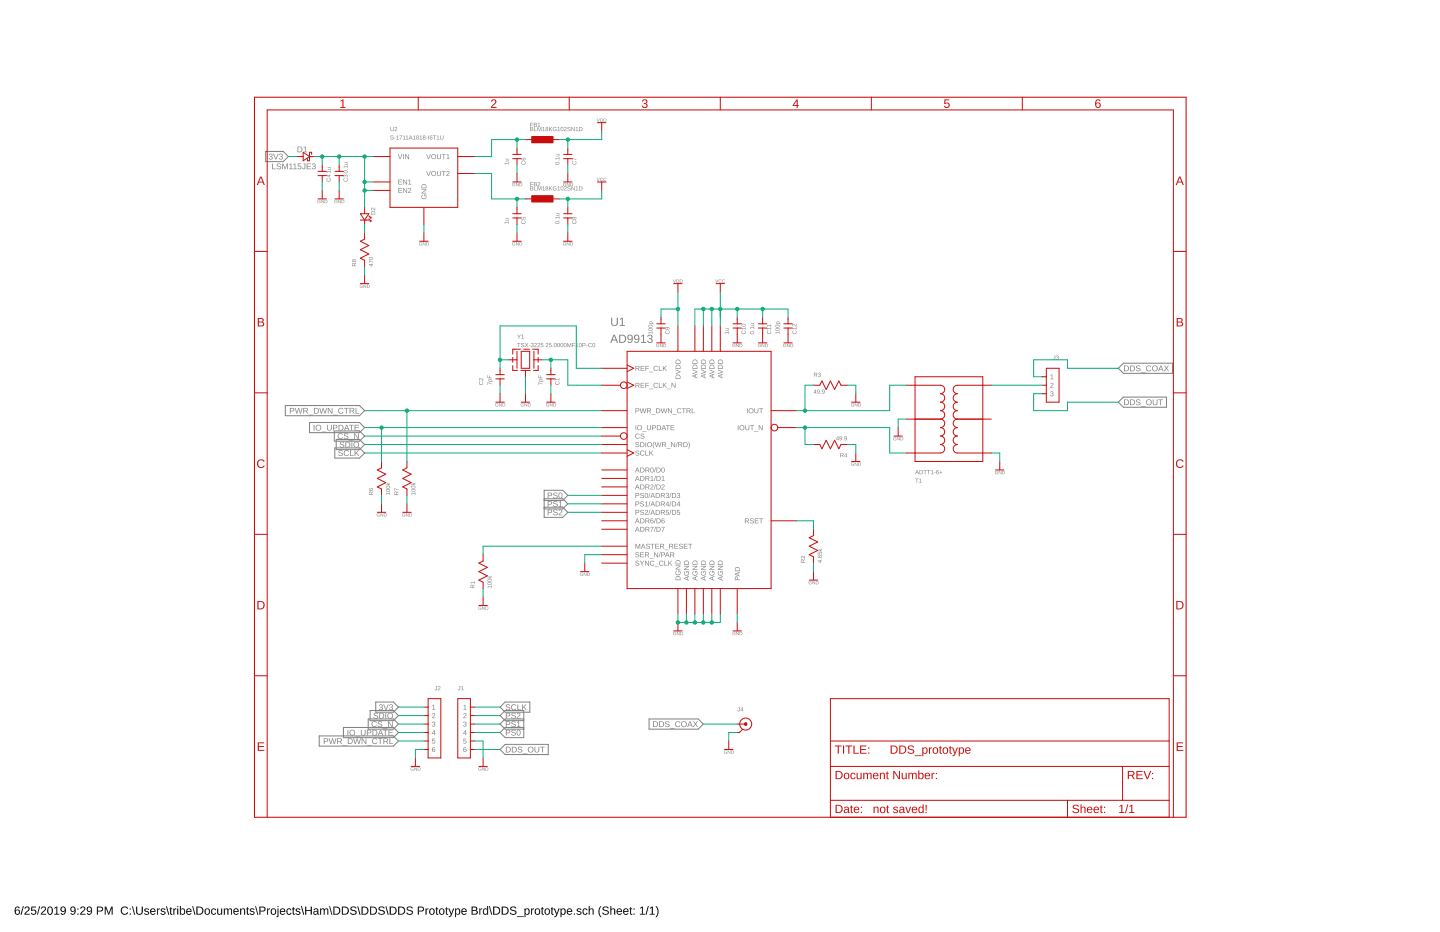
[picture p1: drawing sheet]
<svg xmlns="http://www.w3.org/2000/svg" width="432mm" height="279mm" viewBox="0 0 432 279" stroke-linecap="round" stroke-linejoin="round" font-family="sans-serif">
<path d="M4.8 271.9l.2-.1a.71 .71 0 0 1 .9 .4l-.3 .1a.51 .51 0 0 0-.6-.2 .51 .51 0 0 0-.3 .6v.3a.78 .78 0 0 1 1.2 .1 .78 .78 0 0 1-.4 1.1 .78 .78 0 0 1-1-.5l-.1-1.2zM4.6 273.4a.55 .55 0 0 0 1.1 0 .55 .55 0 0 0-1.1 0zM6.9 271.7h.2l-.7 2.5h-.2zM7.6 271.9a.79 .79 0 0 1 1.2 .2 .79 .79 0 0 1-.4 1.1l-.7 .8h1.2v.2h-1.6l.1-.4 .7-.7a.52 .52 0 0 0 .5-.7 .52 .52 0 0 0-.9-.2l-.4 .2zM9.4 271.8h1.4v.2h-1.1l-.1 .8a.84 .84 0 0 1 1.2 .4 .84 .84 0 0 1-.5 1.1 .84 .84 0 0 1-1.1-.6l.4-.1a.55 .55 0 0 0 .8 .3 .55 .55 0 0 0 .1-.9 .55 .55 0 0 0-.9 .1h-.3zM11.8 271.7h.3l-.7 2.5h-.3zM12.5 271.9a.79 .79 0 0 1 1.2 .2 .79 .79 0 0 1-.4 1.1l-.7 .8h1.2v.2h-1.6l.1-.4 .7-.7a.52 .52 0 0 0 .5-.7 .52 .52 0 0 0-.9-.2l-.4 .2zM14.5 271.9a.91 .91 0 0 1 1.1 .1 .91 .91 0 0 1 .2 1 .91 .91 0 0 1-.8 1.2 .91 .91 0 0 1-.8-1.2zM14.7 272.1a1.31 1.31 0 0 0 .3 1.9 1.21 1.21 0 0 0 0-2zM16.3 272.2l.9-.4v2.2h.6v.2h-1.5v-.2h.6v-1.9l-.6 .4zM18.3 272a.96 .96 0 0 1 1.3 0 .96 .96 0 0 1 .1 1.2 .83 .83 0 0 1-.5 1 .83 .83 0 0 1-1-.5h.3a.59 .59 0 0 0 .8 .2 .59 .59 0 0 0 .1-.9 .78 .78 0 0 1-1.1 .1 .78 .78 0 0 1 0-1.1zM18.3 272.6a.55 .55 0 0 0 1.1 0 .55 .55 0 0 0-1.1 0zM21.3 272a.96 .96 0 0 1 1.2 0 .96 .96 0 0 1 .2 1.2 .83 .83 0 0 1-.6 1 .83 .83 0 0 1-1-.5h.3a.59 .59 0 0 0 .8 .2 .59 .59 0 0 0 .2-.9 .78 .78 0 0 1-1.2 .1 .78 .78 0 0 1 .1-1.1zM21.3 272.6a.55 .55 0 0 0 1.1 0 .55 .55 0 0 0-1.1 0zM23.2 272.3h.3v.4h-.3zM23.2 273.9h.3v.3h-.3zM24.3 271.9a.79 .79 0 0 1 1.2 .2 .79 .79 0 0 1-.4 1.1l-.7 .8h1.2v.2h-1.6l.1-.4 .7-.7a.52 .52 0 0 0 .5-.7 .52 .52 0 0 0-.9-.2l-.4 .2zM26.2 272a.96 .96 0 0 1 1.2 0 .96 .96 0 0 1 .2 1.2 .83 .83 0 0 1-.6 1 .83 .83 0 0 1-1-.5h.3a.59 .59 0 0 0 .9 .2 .59 .59 0 0 0 .1-.9 .78 .78 0 0 1-1.2 .1 .78 .78 0 0 1 .1-1.1zM26.2 272.6a.55 .55 0 0 0 1.1 0 .55 .55 0 0 0-1.1 0zM29 271.8h1.1a.75 .75 0 0 1 .8 .7 .75 .75 0 0 1-.8 .8h-.7v.9h-.4zM29.4 272v1h1a.49 .49 0 0 0-.1-.9zM31.4 271.8h.4l.8 2.1 .7-2.1h.5v2.4h-.3v-2.1l-.8 2.1h-.2l-.8-2.1v2.1h-.3zM36.5 272.1a1.21 1.21 0 0 1 1.9 .2l-.3 .2a.9 .9 0 0 0-1.3-.1 .9 .9 0 0 0 .1 1.3 .9 .9 0 0 0 1.3-.2l.2 .1a1.25 1.25 0 0 1-1.8 .4 1.25 1.25 0 0 1-.1-1.9zM38.9 272.3h.3v.4h-.3zM38.9 273.9h.3v.3h-.3zM39.6 271.7h.2l.7 2.5h-.2zM40.8 271.8h.3v1.5a.68 .68 0 0 0 .7 .7 .68 .68 0 0 0 .7-.7v-1.5h.3v1.5a1.01 1.01 0 0 1-1 .9 1.01 1.01 0 0 1-1-.9zM43.4 272.5a.85 .85 0 0 1 1.3 .3h-.3a.39 .39 0 0 0-.5-.3 .39 .39 0 0 0-.2 .5l.2 .1a.68 .68 0 0 1 .8 .8 .68 .68 0 0 1-1.1 .3l-.4-.4 .3-.1a.45 .45 0 0 0 .5 .4 .45 .45 0 0 0 .4-.6l-.3-.1a.61 .61 0 0 1-.7-.2 .61 .61 0 0 1 0-.7zM45.2 272.6a.85 .85 0 0 1 1.1-.2 .85 .85 0 0 1 .4 .9h-1.4a.54 .54 0 0 0 .4 .7 .54 .54 0 0 0 .6-.3l.3 .1a.95 .95 0 0 1-1.4 .2 .95 .95 0 0 1 0-1.4zM45.5 272.7l-.2 .4h1l-.3-.5zM47.1 272.3h.3v.4l.1-.3 .4-.1v.3l-.5 .3v1.3h-.3zM48.4 272.5a.85 .85 0 0 1 1.2 .3h-.3a.39 .39 0 0 0-.4-.3 .39 .39 0 0 0-.3 .5l.2 .1a.68 .68 0 0 1 .8 .8 .68 .68 0 0 1-1.1 .3l-.4-.4 .3-.1a.45 .45 0 0 0 .5 .4 .45 .45 0 0 0 .4-.6l-.3-.1a.61 .61 0 0 1-.7-.2 .61 .61 0 0 1 .1-.7zM49.8 271.7h.2l.8 2.5h-.3zM51.1 271.9h.2v.4h.4v.3h-.4v1.2l.4 .4-.6-.1-.1-1.5h-.2v-.3h.2zM52 272.3h.3v.4l.2-.3 .4-.1v.3l-.6 .3v1.3h-.3zM53.1 271.7h.4v.2h-.4zM53.1 272.3h.4v1.9h-.4zM53.9 271.7h.3v.9a.71 .71 0 0 1 1-.2 .71 .71 0 0 1 .3 .9 .76 .76 0 0 1-.9 .9l-.4-.3v.3h-.3zM54.5 272.6l-.1 .1a.67 .67 0 0 0-.2 .9 .67 .67 0 0 0 .9 .2 .71 .71 0 0 0 .1-.8 .71 .71 0 0 0-.7-.4zM56 272.6a.85 .85 0 0 1 1.1-.2 .85 .85 0 0 1 .4 .9h-1.4a.54 .54 0 0 0 .4 .7 .54 .54 0 0 0 .6-.3l.3 .1a.95 .95 0 0 1-1.4 .2 .95 .95 0 0 1 0-1.4zM56.3 272.7l-.2 .4h1.1l-.4-.5zM57.6 271.7h.3l.7 2.5h-.3zM58.9 271.8a1.43 1.43 0 0 1 2.1 1.4 1.11 1.11 0 0 1-1.2 1h-.9zM59.2 272v2h.6a1 1 0 0 0 .8-1.3 1 1 0 0 0-1.4-.7zM61.5 272.6a.91 .91 0 0 1 1.3 .1 .91 .91 0 0 1-.1 1.2 .91 .91 0 0 1-1.3-.1zM61.9 272.6l-.1 .1a.72 .72 0 0 0-.2 .9 .72 .72 0 0 0 .8 .3l.1-.1a.72 .72 0 0 0 .2-.8 .72 .72 0 0 0-.8-.4zM63.5 272.6a.76 .76 0 0 1 1.3 .3h-.3a.48 .48 0 0 0-.7-.3 .48 .48 0 0 0-.2 .7 .48 .48 0 0 0 .2 .6 .48 .48 0 0 0 .7-.3l.3 .1a.83 .83 0 0 1-1.1 .5 .83 .83 0 0 1-.4-1.2zM65.1 272.3h.3v1.2a.45 .45 0 0 0 .5 .5 .45 .45 0 0 0 .4-.6v-1.1h.3v1.9h-.3v-.3a.63 .63 0 0 1-.7 .3 .63 .63 0 0 1-.5-.6zM67.1 272.3h.3v.4a.58 .58 0 0 1 .5-.4 .58 .58 0 0 1 .6 .4 .58 .58 0 0 1 .7-.4 .58 .58 0 0 1 .4 .7v1.2h-.3l-.1-1.4a.41 .41 0 0 0-.5-.2 .41 .41 0 0 0-.2 .5v1.1h-.3v-1.4a.41 .41 0 0 0-.6-.2 .41 .41 0 0 0-.2 .5v1.1h-.3zM70.2 272.6a.85 .85 0 0 1 1-.2 .85 .85 0 0 1 .4 .9h-1.3a.54 .54 0 0 0 .3 .7 .54 .54 0 0 0 .7-.3l.3 .1a.95 .95 0 0 1-1.5 .2 .95 .95 0 0 1 .1-1.4zM70.4 272.7l-.1 .4h1l-.3-.5zM72 272.3h.3v.4a.63 .63 0 0 1 .7-.4 .63 .63 0 0 1 .5 .7v1.2h-.3v-1.2a.45 .45 0 0 0-.5-.5 .45 .45 0 0 0-.4 .6v1.1h-.3zM74.1 271.9h.2v.4h.4v.3h-.4v1.2l.4 .4-.6-.1-.1-1.5h-.2v-.3h.2zM75.1 272.5a.85 .85 0 0 1 1.2 .3h-.3a.39 .39 0 0 0-.4-.3 .39 .39 0 0 0-.3 .5l.2 .1a.68 .68 0 0 1 .8 .8 .68 .68 0 0 1-1.1 .3l-.4-.4 .3-.1a.45 .45 0 0 0 .5 .4 .45 .45 0 0 0 .4-.6l-.3-.1a.61 .61 0 0 1-.7-.2 .61 .61 0 0 1 .1-.7zM76.5 271.7h.3l.7 2.5h-.3zM77.8 271.8h1a.75 .75 0 0 1 .8 .7 .75 .75 0 0 1-.8 .8h-.7v.9h-.3zM78.1 272v1h1a.49 .49 0 0 0 0-.9zM80.1 272.3h.3v.4l.1-.3 .4-.1v.3l-.5 .3v1.3h-.3zM81.4 272.6a.91 .91 0 0 1 1.3 .1 .91 .91 0 0 1-.2 1.2 .91 .91 0 0 1-1.3-.1zM81.7 272.6l-.1 .1a.72 .72 0 0 0-.1 .9 .72 .72 0 0 0 .8 .3l.1-.1a.72 .72 0 0 0 .1-.8 .72 .72 0 0 0-.8-.4zM83.2 271.7h.3v.2h-.3zM83.2 272.3h.3v2.1l-.1 .4-.4 .1-.1-.2 .3-.2zM84.1 272.6a.85 .85 0 0 1 1-.2 .85 .85 0 0 1 .5 .9h-1.4a.54 .54 0 0 0 .4 .7 .54 .54 0 0 0 .6-.3l.3 .1a.95 .95 0 0 1-1.4 .2 .95 .95 0 0 1 0-1.4zM84.4 272.7l-.2 .4h1l-.3-.5zM86.1 272.6a.76 .76 0 0 1 1.3 .3h-.3a.48 .48 0 0 0-.7-.3 .48 .48 0 0 0-.2 .7 .48 .48 0 0 0 .2 .6 .48 .48 0 0 0 .7-.3l.3 .1a.83 .83 0 0 1-1.1 .5 .83 .83 0 0 1-.4-1.2zM87.9 271.9h.2v.4h.3v.3h-.3v1.2l.3 .4-.6-.1v-1.5h-.3v-.3h.3zM88.8 272.5a.85 .85 0 0 1 1.3 .3h-.3a.39 .39 0 0 0-.5-.3 .39 .39 0 0 0-.3 .5l.2 .1a.68 .68 0 0 1 .9 .8 .68 .68 0 0 1-1.1 .3l-.4-.4 .2-.1a.45 .45 0 0 0 .6 .4 .45 .45 0 0 0 .3-.6l-.2-.1a.61 .61 0 0 1-.7-.2 .61 .61 0 0 1 0-.7zM90.2 271.7h.3l.7 2.5h-.3zM91.5 271.8h.3v1h1.4v-1h.3v2.4h-.3v-1.1h-1.4v1.1h-.3zM94.2 272.4a.74 .74 0 0 1 .8-.1 .74 .74 0 0 1 .5 .6v1l.2 .3h-.3l-.2-.3a.63 .63 0 0 1-.8 .4 .63 .63 0 0 1-.5-.8 .63 .63 0 0 1 .8-.4h.4a.42 .42 0 0 0-.2-.6 .42 .42 0 0 0-.6 .3h-.3zM94.3 273.6a.45 .45 0 0 0 .9 0 .45 .45 0 0 0-.9 0zM96 272.3h.3v.4a.58 .58 0 0 1 .5-.4 .58 .58 0 0 1 .5 .4 .58 .58 0 0 1 .7-.4 .58 .58 0 0 1 .5 .7v1.2h-.4v-1.4a.41 .41 0 0 0-.5-.2 .41 .41 0 0 0-.2 .5v1.1h-.3l-.1-1.4a.41 .41 0 0 0-.5-.2 .41 .41 0 0 0-.2 .5v1.1h-.3zM98.7 271.7h.3l.7 2.5h-.3zM100 271.8a1.43 1.43 0 0 1 2 1.4 1.11 1.11 0 0 1-1.1 1h-.9zM100.3 272v2h.5a1 1 0 0 0 .9-1.3 1 1 0 0 0-1.4-.7zM102.5 271.8a1.43 1.43 0 0 1 2.1 1.4 1.11 1.11 0 0 1-1.2 1h-.9zM102.8 272v2h.6a1 1 0 0 0 .8-1.3 1 1 0 0 0-1.4-.7zM105.2 272a1.11 1.11 0 0 1 1.7 .3l-.3 .1a.54 .54 0 0 0-.7-.5 .54 .54 0 0 0-.3 .8 1.03 1.03 0 0 1 1.2 1.2 1.25 1.25 0 0 1-1.9-.3h.4a.65 .65 0 0 0 .7 .4 .65 .65 0 0 0 .5-.7l-1-.3a.6 .6 0 0 1-.3-1zM107.1 271.7h.3l.7 2.5h-.3zM108.4 271.8a1.43 1.43 0 0 1 2.1 1.4 1.11 1.11 0 0 1-1.2 1h-.9zM108.7 272v2h.6a1 1 0 0 0 .8-1.3 1 1 0 0 0-1.4-.7zM111 271.8a1.43 1.43 0 0 1 2 1.4 1.11 1.11 0 0 1-1.1 1h-.9zM111.3 272v2h.5a1 1 0 0 0 .9-1.3 1 1 0 0 0-1.4-.7zM113.6 272a1.11 1.11 0 0 1 1.8 .3l-.4 .1a.54 .54 0 0 0-.7-.5 .54 .54 0 0 0-.3 .8 1.03 1.03 0 0 1 1.3 1.2 1.25 1.25 0 0 1-1.9-.3h.3a.65 .65 0 0 0 .8 .4 .65 .65 0 0 0 .5-.7l-1.1-.3a.6 .6 0 0 1-.3-1zM115.6 271.7h.2l.8 2.5h-.3zM116.8 271.8a1.43 1.43 0 0 1 2.1 1.4 1.11 1.11 0 0 1-1.1 1h-1zM117.2 272v2h.5a1 1 0 0 0 .9-1.3 1 1 0 0 0-1.4-.7zM119.4 271.8a1.43 1.43 0 0 1 2.1 1.4 1.11 1.11 0 0 1-1.2 1h-.9zM119.7 272v2h.6a1 1 0 0 0 .8-1.3 1 1 0 0 0-1.4-.7zM122 272a1.11 1.11 0 0 1 1.8 .3l-.3 .1a.54 .54 0 0 0-.7-.5 .54 .54 0 0 0-.3 .8 1.03 1.03 0 0 1 1.2 1.2 1.25 1.25 0 0 1-1.9-.3h.3a.65 .65 0 0 0 .8 .4 .65 .65 0 0 0 .5-.7l-1.1-.3a.6 .6 0 0 1-.3-1zM125.3 271.8h1a.75 .75 0 0 1 .9 .7 .75 .75 0 0 1-.9 .8h-.7v.9h-.3zM125.6 272v1h1a.49 .49 0 0 0 0-.9zM127.6 272.3h.3v.4l.2-.3 .4-.1v.3l-.5 .3-.1 1.3h-.3zM128.9 272.6a.91 .91 0 0 1 1.3 .1 .91 .91 0 0 1-.1 1.2 .91 .91 0 0 1-1.3-.1zM129.2 272.6l-.1 .1a.72 .72 0 0 0-.1 .9 .72 .72 0 0 0 .8 .3l.1-.1a.72 .72 0 0 0 .1-.8 .72 .72 0 0 0-.8-.4zM130.9 271.9h.2v.4h.3v.3h-.3v1.2l.4 .4-.7-.1v-1.5h-.2v-.3h.2zM131.8 272.6a.91 .91 0 0 1 1.3 .1 .91 .91 0 0 1-.1 1.2 .91 .91 0 0 1-1.3-.1zM132.2 272.6l-.1 .1a.72 .72 0 0 0-.2 .9 .72 .72 0 0 0 .9 .3l.1-.1a.72 .72 0 0 0 .1-.8 .72 .72 0 0 0-.8-.4zM133.8 271.9h.2v.4h.4v.3h-.4v1.2l.4 .4-.6-.1-.1-1.5h-.2v-.3h.2zM134.4 272.3h.4l.5 1.6 .6-1.6h.3l-.9 2.2a.41 .41 0 0 1-.3 .4 .41 .41 0 0 1-.5-.2h.4l.3-.5zM136.4 272.3h.3v.3a.71 .71 0 0 1 1-.2 .71 .71 0 0 1 .3 .9 .76 .76 0 0 1-.9 .9l-.4-.3v1h-.3zM137 272.6l-.1 .1a.67 .67 0 0 0-.2 .9 .67 .67 0 0 0 .9 .2 .71 .71 0 0 0 .1-.8 .71 .71 0 0 0-.7-.4zM138.5 272.6a.85 .85 0 0 1 1.1-.2 .85 .85 0 0 1 .4 .9h-1.4a.54 .54 0 0 0 .4 .7 .54 .54 0 0 0 .6-.3l.3 .1a.95 .95 0 0 1-1.4 .2 .95 .95 0 0 1 0-1.4zM138.8 272.7l-.2 .4h1.1l-.4-.5zM141.4 271.8a1.58 1.58 0 0 1 1.7 .3v.5l-.4 .3a.66 .66 0 0 1 .6 .8 .66 .66 0 0 1-.9 .5h-1zM141.7 272v.8l1.1-.2-.1-.5zM141.7 273.1v.9l.9-.1 .3-.2-.2-.6zM143.7 272.3h.3v.4l.2-.3 .4-.1v.3l-.5 .3-.1 1.3h-.3zM145 272.6l.5-.3 .6 .3v-.9h.3v2.5h-.3v-.3a.71 .71 0 0 1-1 .3 .71 .71 0 0 1-.3-.9zM145.2 272.7a.66 .66 0 0 0-.1 .9 .66 .66 0 0 0 .8 .2 .67 .67 0 0 0 .2-.9 .67 .67 0 0 0-.9-.2zM146.6 271.7h.3l.7 2.5h-.3zM147.9 271.8a1.43 1.43 0 0 1 2.1 1.4 1.11 1.11 0 0 1-1.2 1h-.9zM148.2 272v2h.6a1 1 0 0 0 .8-1.3 1 1 0 0 0-1.4-.7zM150.4 271.8a1.43 1.43 0 0 1 2.1 1.4 1.11 1.11 0 0 1-1.2 1h-.9zM150.8 272v2h.5a1 1 0 0 0 .9-1.3 1 1 0 0 0-1.4-.7zM153.1 272a1.11 1.11 0 0 1 1.7 .3l-.3 .1a.54 .54 0 0 0-.7-.5 .54 .54 0 0 0-.3 .8 1.03 1.03 0 0 1 1.3 1.2 1.25 1.25 0 0 1-1.9-.3h.3a.65 .65 0 0 0 .7 .4 .65 .65 0 0 0 .5-.7l-1-.3a.6 .6 0 0 1-.3-1zM155 274.7h2.1v.2h-2.1zM157.2 272.3h.3l.1 .3a.71 .71 0 0 1 .9-.2 .71 .71 0 0 1 .3 .9 .76 .76 0 0 1-.9 .9l-.3-.3v1h-.3zM157.8 272.6l-.1 .1a.67 .67 0 0 0-.2 .9 .67 .67 0 0 0 .9 .2 .71 .71 0 0 0 .2-.8 .71 .71 0 0 0-.8-.4zM159.2 272.3h.3v.4l.2-.3 .4-.1v.3l-.5 .3-.1 1.3h-.3zM160.5 272.6a.91 .91 0 0 1 1.3 .1 .91 .91 0 0 1-.1 1.2 .91 .91 0 0 1-1.3-.1zM160.9 272.6l-.1 .1a.72 .72 0 0 0-.2 .9 .72 .72 0 0 0 .8 .3l.1-.1a.72 .72 0 0 0 .2-.8 .72 .72 0 0 0-.8-.4zM162.5 271.9h.2v.4h.4v.3h-.4v1.2l.4 .4-.7-.1v-1.5h-.2v-.3h.2zM163.5 272.6a.91 .91 0 0 1 1.3 .1 .91 .91 0 0 1-.2 1.2 .91 .91 0 0 1-1.2-.1zM163.8 272.6l-.1 .1a.72 .72 0 0 0-.1 .9 .72 .72 0 0 0 .8 .3l.1-.1a.72 .72 0 0 0 .1-.8 .72 .72 0 0 0-.8-.4zM165.5 271.9h.2v.4h.3v.3h-.3v1.2l.3 .4-.6-.1-.1-1.5h-.2v-.3h.3zM166.1 272.3h.3l.6 1.6 .5-1.6h.3l-.8 2.2a.41 .41 0 0 1-.4 .4 .41 .41 0 0 1-.4-.2h.3l.3-.5zM168.1 272.3h.3v.3a.71 .71 0 0 1 .9-.2 .71 .71 0 0 1 .3 .9 .76 .76 0 0 1-.9 .9l-.3-.3v1h-.3zM168.6 272.6l-.1 .1a.67 .67 0 0 0-.1 .9 .67 .67 0 0 0 .8 .2 .71 .71 0 0 0 .2-.8 .71 .71 0 0 0-.8-.4zM170.2 272.6a.85 .85 0 0 1 1-.2 .85 .85 0 0 1 .4 .9h-1.3a.54 .54 0 0 0 .3 .7 .54 .54 0 0 0 .7-.3l.3 .1a.95 .95 0 0 1-1.5 .2 .95 .95 0 0 1 .1-1.4zM170.4 272.7l-.1 .4h1l-.3-.5zM172.1 273.8h.3v.4h-.3zM173.1 272.5a.85 .85 0 0 1 1.2 .3h-.2a.39 .39 0 0 0-.5-.3 .39 .39 0 0 0-.3 .5l.2 .1a.68 .68 0 0 1 .9 .8 .68 .68 0 0 1-1.2 .3l-.4-.4 .3-.1a.45 .45 0 0 0 .5 .4 .45 .45 0 0 0 .4-.6l-.2-.1a.61 .61 0 0 1-.8-.2 .61 .61 0 0 1 .1-.7zM174.9 272.6a.76 .76 0 0 1 1.3 .3h-.3a.48 .48 0 0 0-.7-.3 .48 .48 0 0 0-.2 .7 .48 .48 0 0 0 .2 .6 .48 .48 0 0 0 .7-.3l.3 .1a.83 .83 0 0 1-1.2 .5 .83 .83 0 0 1-.3-1.2zM176.5 271.7h.3v1a.63 .63 0 0 1 .7-.4 .63 .63 0 0 1 .5 .7v1.2h-.3v-1.2a.45 .45 0 0 0-.5-.5 .45 .45 0 0 0-.4 .6v1.1h-.3zM180.1 271.7h.3a2.48 2.48 0 0 0 0 3.2 1.7 1.7 0 0 1-.9-1.9zM180.8 272a1.11 1.11 0 0 1 1.7 .3l-.3 .1a.54 .54 0 0 0-.7-.5 .54 .54 0 0 0-.3 .8 1.03 1.03 0 0 1 1.3 1.2 1.25 1.25 0 0 1-1.9-.3h.3a.65 .65 0 0 0 .7 .4 .65 .65 0 0 0 .5-.7l-1-.3a.6 .6 0 0 1-.3-1zM183 271.7h.3v1a.63 .63 0 0 1 .7-.4 .63 .63 0 0 1 .5 .7v1.2h-.3v-1.2a.45 .45 0 0 0-.5-.5 .45 .45 0 0 0-.4 .6v1.1h-.3zM185.1 272.6a.85 .85 0 0 1 1-.2 .85 .85 0 0 1 .4 .9h-1.3a.54 .54 0 0 0 .3 .7 .54 .54 0 0 0 .7-.3l.3 .1a.95 .95 0 0 1-1.4 .2 .95 .95 0 0 1 0-1.4zM185.3 272.7l-.1 .4h1l-.3-.5zM187.1 272.6a.85 .85 0 0 1 1-.2 .85 .85 0 0 1 .4 .9h-1.3a.54 .54 0 0 0 .3 .7 .54 .54 0 0 0 .7-.3l.2 .1a.95 .95 0 0 1-1.4 .2 .95 .95 0 0 1 .1-1.4zM187.3 272.7l-.1 .4h1l-.3-.5zM189 271.9h.2v.4h.4v.3h-.4v1.2l.4 .4-.6-.1-.1-1.5h-.2v-.3h.2zM190 272.3h.3v.4h-.3zM190 273.9h.3v.3h-.3zM191.9 272.2l.9-.4v2.2h.6v.2h-1.5v-.2h.6v-1.9l-.6 .4zM194.3 271.7h.2l-.7 2.5h-.2zM194.9 272.2l.9-.4v2.2h.5v.2h-1.5v-.2h.6v-1.9l-.5 .4zM196.5 271.7a1.7 1.7 0 0 1 1 1.9l-.5 1.1-.5 .2a2.48 2.48 0 0 0 0-3.2z" fill="#000"/>
<g fill="#808080">
<path d="M139.1 216.4a.43 .43 0 0 1 .7 0 .43 .43 0 0 1-.2 .7 .39 .39 0 0 1 .3 .4 .39 .39 0 0 1-.5 .4l-.5-.3 .2-.2a.3 .3 0 0 0 .4 .3 .3 .3 0 0 0 .1-.5l-.4-.2a.29 .29 0 0 0 .5-.1 .29 .29 0 0 0-.2-.4 .29 .29 0 0 0-.4 .2h-.2z"/>
<path d="M139.1 213.9a.5 .5 0 0 1 .7 .2 .5 .5 0 0 1-.4 .7l-.3 .3h.8v.2h-1l.7-.9a.28 .28 0 0 0-.1-.4 .28 .28 0 0 0-.4 .2h-.2z"/>
<path d="M139 211.5l.5-.2v1.3l.4 .2h-.9l.4-.2v-1.1l-.4 .2z"/>
<path d="M139 221.4h.8v.2h-.6l-.1 .5a.5 .5 0 0 1 .8 .2 .5 .5 0 0 1-.4 .7 .5 .5 0 0 1-.6-.4l.5 .2a.34 .34 0 0 0 .3-.5 .34 .34 0 0 0-.6-.1h-.2z"/>
<path d="M129.7 216.4a.43 .43 0 0 1 .7 0 .43 .43 0 0 1-.2 .7 .39 .39 0 0 1 .3 .4 .39 .39 0 0 1-.5 .4l-.4-.3 .1-.2a.3 .3 0 0 0 .4 .3 .3 .3 0 0 0 .1-.5l-.3-.2a.29 .29 0 0 0 .4-.1 .29 .29 0 0 0-.2-.4 .29 .29 0 0 0-.4 .2h-.2z"/>
<path d="M129.7 213.9a.5 .5 0 0 1 .8 .2 .5 .5 0 0 1-.5 .7l-.3 .3h.8v.2h-1l.7-.9a.28 .28 0 0 0 0-.4 .28 .28 0 0 0-.5 .2h-.2z"/>
<path d="M129.6 211.5l.6-.2v1.3l.3 .2h-.9l.4-.2v-1.1l-.4 .2z"/>
<path d="M129.6 221.4h.8v.2h-.6v.5a.5 .5 0 0 1 .7 .2 .5 .5 0 0 1-.3 .7 .5 .5 0 0 1-.7-.4l.5 .2a.34 .34 0 0 0 .3-.5 .34 .34 0 0 0-.6-.1h-.1z"/>
<path d="M315.1 117.4a.43 .43 0 0 1 .7 0 .43 .43 0 0 1-.2 .6 .39 .39 0 0 1 .3 .5 .39 .39 0 0 1-.5 .3l-.4-.2 .1-.2a.3 .3 0 0 0 .4 .3 .3 .3 0 0 0 .1-.5l-.3-.2a.29 .29 0 0 0 .4-.2 .29 .29 0 0 0-.2-.4 .29 .29 0 0 0-.4 .3h-.2z"/>
<path d="M315.1 114.9a.5 .5 0 0 1 .8 .2 .5 .5 0 0 1-.5 .7l-.3 .3h.8v.2h-1l.7-.9a.28 .28 0 0 0-.1-.5 .28 .28 0 0 0-.4 .3l-.2-.1z"/>
<path d="M315 112.5l.5-.3v1.4l.4 .1h-.9l.4-.1v-1.2l-.4 .3z"/>
<path d="M255.3 138.8l.5-.2 .3 .3a.42 .42 0 0 0-.6-.2 .42 .42 0 0 0-.1 .6 .42 .42 0 0 0 .6 .1l-.3-.3h.4l-.1 .4a.53 .53 0 0 1-.7 0 .53 .53 0 0 1 0-.7zM256.3 138.6l.7 .9 .1-.9v1l-.7-.8-.1 .8zM257.3 138.6h.4a.49 .49 0 0 1 .5 .5 .49 .49 0 0 1-.5 .5h-.4zM257.5 138.7v.8a.41 .41 0 0 0 .5-.4 .41 .41 0 0 0-.5-.4z"/>
<path d="M255.3 121l.5-.1 .3 .2a.42 .42 0 0 0-.6-.1 .42 .42 0 0 0-.1 .5 .42 .42 0 0 0 .6 .1l-.3-.2h.4l-.1 .4a.53 .53 0 0 1-.7-.1 .53 .53 0 0 1 0-.7zM256.3 120.9l.7 .8 .1-.8v.9l-.7-.8-.1 .8zM257.3 120.9h.4a.49 .49 0 0 1 .5 .4 .49 .49 0 0 1-.5 .5h-.4zM257.5 121v.7a.41 .41 0 0 0 .5-.3 .41 .41 0 0 0-.5-.4z"/>
<path d="M242.6 174.3l.5-.1 .3 .2a.42 .42 0 0 0-.6-.1 .42 .42 0 0 0-.1 .6 .42 .42 0 0 0 .6 .1l-.3-.3h.4l-.1 .4a.53 .53 0 0 1-.7-.1 .53 .53 0 0 1 0-.7zM243.6 174.2l.7 .8 .1-.8v1l-.7-.9-.1 .9zM244.6 174.2h.4a.49 .49 0 0 1 .5 .5 .49 .49 0 0 1-.5 .5h-.4zM244.8 174.3v.8a.41 .41 0 0 0 .5-.4 .41 .41 0 0 0-.5-.4z"/>
<path d="M143.5 181.9l.6-.1 .2 .2a.42 .42 0 0 0-.6-.1 .42 .42 0 0 0-.1 .6 .42 .42 0 0 0 .6 .1l-.3-.3h.4v.4a.53 .53 0 0 1-.8-.1 .53 .53 0 0 1 0-.7zM144.6 181.8l.7 .8 .1-.8v1l-.7-.8-.1 .8zM145.6 181.8h.3a.49 .49 0 0 1 .5 .5 .49 .49 0 0 1-.4 .5h-.4zM145.7 181.9v.8a.41 .41 0 0 0 .6-.4 .41 .41 0 0 0-.6-.4z"/>
<path d="M174 171.8l.5-.1 .3 .2a.42 .42 0 0 0-.6-.1 .42 .42 0 0 0-.1 .5 .42 .42 0 0 0 .6 .1l-.3-.3h.4l-.1 .4a.53 .53 0 0 1-.7 0 .53 .53 0 0 1 0-.7zM175 171.7l.7 .8 .1-.8v.9l-.6-.8-.2 .8zM176.1 171.7h.3a.49 .49 0 0 1 .5 .4 .49 .49 0 0 1-.5 .5h-.3zM176.2 171.8v.7a.41 .41 0 0 0 .6-.4 .41 .41 0 0 0-.6-.3z"/>
<path d="M123.2 230.2l.5-.1 .3 .2a.42 .42 0 0 0-.6-.1 .42 .42 0 0 0-.1 .5 .42 .42 0 0 0 .6 .1l-.3-.3h.4l-.1 .5a.53 .53 0 0 1-.7-.1 .53 .53 0 0 1 0-.7zM124.3 230.1l.6 .8 .1-.8v.9l-.6-.8-.1 .8zM125.3 230.1h.3a.49 .49 0 0 1 .5 .4 .49 .49 0 0 1-.5 .5h-.3zM125.4 230.2v.7a.41 .41 0 0 0 .6-.4 .41 .41 0 0 0-.6-.3z"/>
<path d="M143.5 230.2l.6-.1 .2 .2a.42 .42 0 0 0-.6-.1 .42 .42 0 0 0-.1 .5 .42 .42 0 0 0 .6 .1l-.3-.3h.4v.5a.53 .53 0 0 1-.8-.1 .53 .53 0 0 1 0-.7zM144.6 230.1l.7 .8 .1-.8v.9l-.7-.8-.1 .8zM145.6 230.1h.3a.49 .49 0 0 1 .5 .4 .49 .49 0 0 1-.4 .5h-.4zM145.7 230.2v.7a.41 .41 0 0 0 .6-.4 .41 .41 0 0 0-.6-.3z"/>
<path d="M148.6 121l.5-.1 .3 .2a.42 .42 0 0 0-.6-.1 .42 .42 0 0 0-.1 .5 .42 .42 0 0 0 .6 .1l-.3-.2h.4l-.1 .4a.53 .53 0 0 1-.7-.1 .53 .53 0 0 1 0-.7zM149.6 120.9l.7 .8 .1-.8v.9l-.6-.8-.2 .8zM150.7 120.9h.3a.49 .49 0 0 1 .5 .4 .49 .49 0 0 1-.5 .5h-.3zM150.8 121v.7a.41 .41 0 0 0 .6-.3 .41 .41 0 0 0-.6-.4z"/>
<path d="M163.9 121l.5-.1 .2 .2a.42 .42 0 0 0-.5-.1 .42 .42 0 0 0-.1 .5 .42 .42 0 0 0 .5 .1l-.2-.2h.4l-.1 .4a.53 .53 0 0 1-.7-.1 .53 .53 0 0 1 0-.7zM164.9 120.9l.7 .8 .1-.8v.9l-.7-.8-.1 .8zM165.9 120.9h.3a.49 .49 0 0 1 .6 .4 .49 .49 0 0 1-.5 .5h-.4zM166 121v.7a.41 .41 0 0 0 .6-.3 .41 .41 0 0 0-.6-.4z"/>
<path d="M156.2 121l.6-.1 .2 .2a.42 .42 0 0 0-.6-.1 .42 .42 0 0 0-.1 .5 .42 .42 0 0 0 .6 .1l-.3-.2h.4v.4a.53 .53 0 0 1-.8-.1 .53 .53 0 0 1 0-.7zM157.3 120.9l.6 .8 .2-.8v.9l-.7-.8-.1 .8zM158.3 120.9h.3a.49 .49 0 0 1 .5 .4 .49 .49 0 0 1-.4 .5h-.4zM158.4 121v.7a.41 .41 0 0 0 .6-.3 .41 .41 0 0 0-.6-.4z"/>
<path d="M153.7 72.7l.5-.1 .3 .2a.42 .42 0 0 0-.6-.1 .42 .42 0 0 0-.1 .6 .42 .42 0 0 0 .6 .1l-.3-.3h.4l-.1 .4a.53 .53 0 0 1-.7 0 .53 .53 0 0 1 0-.8zM154.7 72.6l.7 .9 .1-.9v1l-.7-.8-.1 .8zM155.8 72.6h.3a.49 .49 0 0 1 .5 .5 .49 .49 0 0 1-.5 .5h-.3zM155.9 72.7v.8a.41 .41 0 0 0 .6-.4 .41 .41 0 0 0-.6-.4z"/>
<path d="M168.9 72.7l.6-.1 .2 .2a.42 .42 0 0 0-.6-.1 .42 .42 0 0 0-.1 .6 .42 .42 0 0 0 .6 .1l-.3-.3h.4v.4a.53 .53 0 0 1-.8 0 .53 .53 0 0 1 0-.8zM170 72.6l.6 .9 .2-.9v1l-.7-.8-.1 .8zM171 72.6h.3a.49 .49 0 0 1 .5 .5 .49 .49 0 0 1-.4 .5h-.4zM171.1 72.7v.8a.41 .41 0 0 0 .6-.4 .41 .41 0 0 0-.6-.4z"/>
<path d="M168.9 55l.6-.2 .2 .3a.42 .42 0 0 0-.6-.2 .42 .42 0 0 0-.1 .6 .42 .42 0 0 0 .6 .1l-.3-.3h.4v.4a.53 .53 0 0 1-.8 0 .53 .53 0 0 1 0-.7zM170 54.8l.6 .9 .2-.9v1l-.7-.8-.1 .8zM171 54.8h.3a.49 .49 0 0 1 .5 .5 .49 .49 0 0 1-.4 .5h-.4zM171.1 54.9v.8a.41 .41 0 0 0 .6-.4 .41 .41 0 0 0-.6-.4z"/>
<path d="M153.7 55l.5-.2 .3 .3a.42 .42 0 0 0-.6-.2 .42 .42 0 0 0-.1 .6 .42 .42 0 0 0 .6 .1l-.3-.3h.4l-.1 .4a.53 .53 0 0 1-.7 0 .53 .53 0 0 1 0-.7zM154.7 54.8l.7 .9 .1-.9v1l-.7-.8-.1 .8zM155.8 54.8h.3a.49 .49 0 0 1 .5 .5 .49 .49 0 0 1-.5 .5h-.3zM155.9 54.9v.8a.41 .41 0 0 0 .6-.4 .41 .41 0 0 0-.6-.4z"/>
<path d="M125.8 72.7l.5-.1 .2 .2a.42 .42 0 0 0-.5-.1 .42 .42 0 0 0-.1 .6 .42 .42 0 0 0 .5 .1l-.2-.3h.4l-.1 .4a.53 .53 0 0 1-.7 0 .53 .53 0 0 1 0-.8zM126.8 72.6l.7 .9 .1-.9v1l-.7-.8-.1 .8zM127.8 72.6h.3a.49 .49 0 0 1 .6 .5 .49 .49 0 0 1-.5 .5h-.4zM127.9 72.7v.8a.41 .41 0 0 0 .6-.4 .41 .41 0 0 0-.6-.4z"/>
<path d="M100.4 60l.5-.1 .3 .2a.42 .42 0 0 0-.6-.1 .42 .42 0 0 0-.1 .6 .42 .42 0 0 0 .6 .1l-.3-.3h.4l-.1 .4a.53 .53 0 0 1-.7 0 .53 .53 0 0 1 0-.8zM101.4 59.9l.7 .9 .1-.9v1l-.7-.8-.1 .8zM102.4 59.9h.3a.49 .49 0 0 1 .6 .5 .49 .49 0 0 1-.5 .5h-.4zM102.6 60v.8a.41 .41 0 0 0 .5-.4 .41 .41 0 0 0-.5-.4z"/>
<path d="M95.3 60l.5-.1 .3 .2a.42 .42 0 0 0-.6-.1 .42 .42 0 0 0-.1 .6 .42 .42 0 0 0 .6 .1l-.3-.3h.4l-.1 .4a.53 .53 0 0 1-.7 0 .53 .53 0 0 1 0-.8zM96.3 59.9l.7 .9 .1-.9v1l-.7-.8-.1 .8zM97.3 59.9h.4a.49 .49 0 0 1 .5 .5 .49 .49 0 0 1-.5 .5h-.4zM97.5 60v.8a.41 .41 0 0 0 .6-.4 .41 .41 0 0 0-.6-.4z"/>
<path d="M196.9 103.2l.5-.1 .3 .2a.42 .42 0 0 0-.6-.1 .42 .42 0 0 0-.1 .6 .42 .42 0 0 0 .6 .1l-.3-.3h.4l-.1 .4a.53 .53 0 0 1-.7-.1 .53 .53 0 0 1 0-.7zM197.9 103.1l.7 .8 .1-.8v1l-.7-.9-.1 .9zM198.9 103.1h.3a.49 .49 0 0 1 .6 .5 .49 .49 0 0 1-.5 .5h-.4zM199.1 103.2v.8a.41 .41 0 0 0 .5-.4 .41 .41 0 0 0-.5-.4z"/>
<path d="M219.7 103.2l.5-.1 .3 .2a.42 .42 0 0 0-.6-.1 .42 .42 0 0 0-.1 .6 .42 .42 0 0 0 .6 .1l-.3-.3h.4l-.1 .4a.53 .53 0 0 1-.7-.1 .53 .53 0 0 1 0-.7zM220.8 103.1l.6 .8 .1-.8v1l-.6-.9-.1 .9zM221.8 103.1h.3a.49 .49 0 0 1 .5 .5 .49 .49 0 0 1-.5 .5h-.3zM221.9 103.2v.8a.41 .41 0 0 0 .6-.4 .41 .41 0 0 0-.6-.4z"/>
<path d="M227.4 103.2l.5-.1 .2 .2a.42 .42 0 0 0-.6-.1 .42 .42 0 0 0-.1 .6 .42 .42 0 0 0 .6 .1l-.3-.3h.5l-.1 .4a.53 .53 0 0 1-.8-.1 .53 .53 0 0 1 .1-.7zM228.4 103.1l.7 .8 .1-.8v1l-.7-.9-.1 .9zM229.4 103.1h.3a.49 .49 0 0 1 .5 .5 .49 .49 0 0 1-.4 .5h-.4zM229.5 103.2v.8a.41 .41 0 0 0 .6-.4 .41 .41 0 0 0-.6-.4z"/>
<path d="M235 103.2l.5-.1 .3 .2a.42 .42 0 0 0-.6-.1 .42 .42 0 0 0-.1 .6 .42 .42 0 0 0 .6 .1l-.3-.3h.4l-.1 .4a.53 .53 0 0 1-.7-.1 .53 .53 0 0 1 0-.7zM236 103.1l.7 .8 .1-.8v1l-.7-.9-.1 .9zM237 103.1h.3a.49 .49 0 0 1 .6 .5 .49 .49 0 0 1-.5 .5h-.4zM237.2 103.2v.8a.41 .41 0 0 0 .5-.4 .41 .41 0 0 0-.5-.4z"/>
<path d="M268 131.1l.5-.1 .3 .2a.42 .42 0 0 0-.6-.1 .42 .42 0 0 0-.1 .6 .42 .42 0 0 0 .6 .1l-.3-.3h.4l-.1 .4a.53 .53 0 0 1-.7 0 .53 .53 0 0 1 0-.8zM269 131l.7 .9 .1-.9v1l-.7-.8-.1 .8zM270 131h.4a.49 .49 0 0 1 .5 .5 .49 .49 0 0 1-.5 .5h-.4zM270.2 131.1v.8a.41 .41 0 0 0 .5-.4 .41 .41 0 0 0-.5-.4z"/>
<path d="M298.5 141.3l.5-.1 .2 .2a.42 .42 0 0 0-.5-.1 .42 .42 0 0 0-.1 .6 .42 .42 0 0 0 .5 .1l-.3-.3h.5l-.1 .4a.53 .53 0 0 1-.7-.1 .53 .53 0 0 1 0-.7zM299.5 141.2l.7 .8 .1-.8v1l-.7-.9-.1 .9zM300.5 141.2h.3a.49 .49 0 0 1 .6 .4 .49 .49 0 0 1-.5 .6h-.4zM300.6 141.3v.8a.41 .41 0 0 0 .6-.4 .41 .41 0 0 0-.6-.4z"/>
<path d="M202 189.5l.5-.1 .2 .2a.42 .42 0 0 0-.5-.1 .42 .42 0 0 0-.2 .6 .42 .42 0 0 0 .6 .1l-.3-.3h.5l-.1 .4a.53 .53 0 0 1-.7 0 .53 .53 0 0 1 0-.8zM203 189.4l.7 .9 .1-.9v1l-.7-.8-.1 .8zM204 189.4h.3a.49 .49 0 0 1 .5 .5 .49 .49 0 0 1-.4 .5h-.4zM204.1 189.5v.8a.41 .41 0 0 0 .6-.4 .41 .41 0 0 0-.6-.4z"/>
<path d="M219.7 189.5l.5-.1 .3 .2a.42 .42 0 0 0-.6-.1 .42 .42 0 0 0-.1 .6 .42 .42 0 0 0 .6 .1l-.3-.3h.4l-.1 .4a.53 .53 0 0 1-.7 0 .53 .53 0 0 1 0-.8zM220.8 189.4l.6 .9 .1-.9v1l-.6-.8-.1 .8zM221.8 189.4h.3a.49 .49 0 0 1 .5 .5 .49 .49 0 0 1-.5 .5h-.3zM221.9 189.5v.8a.41 .41 0 0 0 .6-.4 .41 .41 0 0 0-.6-.4z"/>
<path d="M214.5 83.8l.4 .8 .5-.8-.4 1zM215.6 83.9l.5-.1 .3 .2a.43 .43 0 0 0-.7 0 .43 .43 0 0 0 0 .6 .43 .43 0 0 0 .7-.1 .5 .5 0 0 1-.8 .2 .5 .5 0 0 1 0-.8zM216.6 83.9l.5-.1 .3 .2a.43 .43 0 0 0-.6 0 .43 .43 0 0 0 0 .6 .43 .43 0 0 0 .6-.1 .5 .5 0 0 1-.7 .2 .5 .5 0 0 1-.1-.8z"/>
<path d="M178.9 53.3l.5 .9 .4-.9-.4 1zM180 53.4l.5-.1 .3 .2a.43 .43 0 0 0-.6 0 .43 .43 0 0 0 0 .6 .43 .43 0 0 0 .6-.1 .5 .5 0 0 1-.7 .2 .5 .5 0 0 1-.1-.8zM181.1 53.4l.5-.1 .2 .2a.43 .43 0 0 0-.6 0 .43 .43 0 0 0 0 .6 .43 .43 0 0 0 .6-.1 .5 .5 0 0 1-.7 .2 .5 .5 0 0 1 0-.8z"/>
<path d="M178.9 35.5l.5 .9 .4-.9-.4 1zM180 35.5h.3a.49 .49 0 0 1 .5 .5 .49 .49 0 0 1-.5 .5h-.3zM180.1 35.6v.8a.41 .41 0 0 0 .6-.4 .41 .41 0 0 0-.6-.4zM181 35.5h.3a.49 .49 0 0 1 .5 .5 .49 .49 0 0 1-.4 .5h-.4zM181.1 35.6v.8a.41 .41 0 0 0 .6-.4 .41 .41 0 0 0-.6-.4z"/>
<path d="M201.8 83.8l.4 .8 .5-.8-.4 1zM202.8 83.8h.3a.49 .49 0 0 1 .6 .5 .49 .49 0 0 1-.5 .5h-.4zM203 83.9v.8a.41 .41 0 0 0 .5-.4 .41 .41 0 0 0-.5-.4zM203.8 83.8h.4a.49 .49 0 0 1 .5 .5 .49 .49 0 0 1-.5 .5h-.4zM204 83.9v.8a.41 .41 0 0 0 .6-.4 .41 .41 0 0 0-.6-.4z"/>
<path d="M217.2 225.1l.5-.1 .3 .2a.42 .42 0 0 0-.6-.1 .42 .42 0 0 0-.1 .6 .42 .42 0 0 0 .6 .1l-.3-.3h.4l-.1 .4a.53 .53 0 0 1-.7-.1 .53 .53 0 0 1 0-.7zM218.2 225l.7 .8 .1-.8v1l-.7-.9-.1 .9zM219.2 225h.4a.49 .49 0 0 1 .5 .4 .49 .49 0 0 1-.5 .6h-.4zM219.4 225.1v.8a.41 .41 0 0 0 .6-.4 .41 .41 0 0 0-.6-.4z"/>
<path d="M113.1 154l.5-.1 .3 .2a.42 .42 0 0 0-.6-.1 .42 .42 0 0 0-.1 .6 .42 .42 0 0 0 .6 .1l-.3-.3h.4l-.1 .4a.53 .53 0 0 1-.7-.1 .53 .53 0 0 1 0-.7zM114.1 153.9l.7 .8 .1-.8v1l-.7-.9-.1 .9zM115.1 153.9h.3a.49 .49 0 0 1 .6 .4 .49 .49 0 0 1-.5 .6h-.4zM115.3 154v.7a.41 .41 0 0 0 .5-.3 .41 .41 0 0 0-.5-.4z"/>
<path d="M120.7 154l.5-.1 .3 .2a.42 .42 0 0 0-.6-.1 .42 .42 0 0 0-.1 .6 .42 .42 0 0 0 .6 .1l-.3-.3h.4l-.1 .4a.53 .53 0 0 1-.7-.1 .53 .53 0 0 1 0-.7zM121.7 153.9l.7 .8 .1-.8v1l-.7-.9-.1 .9zM122.7 153.9h.4a.49 .49 0 0 1 .5 .4 .49 .49 0 0 1-.5 .6h-.4zM122.9 154v.7a.41 .41 0 0 0 .5-.3 .41 .41 0 0 0-.5-.4z"/>
<path d="M108 85.4l.5-.1 .3 .2a.42 .42 0 0 0-.6-.1 .42 .42 0 0 0-.1 .6 .42 .42 0 0 0 .6 .1l-.3-.3h.4l-.1 .4a.53 .53 0 0 1-.7 0 .53 .53 0 0 1 0-.8zM109 85.3l.7 .8 .1-.8v1l-.7-.8-.1 .8zM110 85.3h.4a.49 .49 0 0 1 .5 .5 .49 .49 0 0 1-.5 .5h-.4zM110.2 85.4v.8a.41 .41 0 0 0 .5-.4 .41 .41 0 0 0-.5-.4z"/>
<path d="M184 100.3h.4l.9 2.5h-.3l-.3-.7h-1.1l-.3 .7h-.3zM184.2 100.6l-.5 1.2h.9zM185.6 100.3h.9a1.23 1.23 0 0 1 1.3 1.2 1.23 1.23 0 0 1-1.2 1.3h-1zM186 100.6v1.9h.5a1.02 1.02 0 0 0 .9-1.3 1.02 1.02 0 0 0-1.4-.6zM188.3 100.5a.98 .98 0 0 1 1.3 .1 .98 .98 0 0 1 .1 1.2 .84 .84 0 0 1-.5 1 .84 .84 0 0 1-1-.5h.3a.6 .6 0 0 0 .8 .2 .6 .6 0 0 0 .1-.9 .79 .79 0 0 1-1.1 .1 .79 .79 0 0 1 0-1.2zM188.3 101.1a.55 .55 0 0 0 1.1 0 .55 .55 0 0 0-1.1 0zM190.3 100.5a.98 .98 0 0 1 1.3 .1 .98 .98 0 0 1 .1 1.2 .84 .84 0 0 1-.5 1 .84 .84 0 0 1-1.1-.5h.3a.6 .6 0 0 0 .9 .2 .6 .6 0 0 0 .1-.9 .79 .79 0 0 1-1.2 .1 .79 .79 0 0 1 .1-1.2zM190.3 101.1a.55 .55 0 0 0 1.1 0 .55 .55 0 0 0-1.1 0zM192.3 100.7l.8-.4v2.2h.6v.3h-1.5v-.3h.6v-1.9l-.5 .4zM194.3 100.5a.71 .71 0 0 1 1.2-.1 .71 .71 0 0 1-.3 1.1 .73 .73 0 0 1 .4 1.1 .73 .73 0 0 1-1.1 .2l-.5-.6 .4-.1a.5 .5 0 0 0 .6 .5 .5 .5 0 0 0 .3-.8l-.7-.1v-.3a.48 .48 0 0 0 .7-.2 .48 .48 0 0 0-.3-.7 .48 .48 0 0 0-.6 .5l-.3-.1z"/>
<path d="M244.5 116.8h.2v.8h.2l-.2 .4-.2-.2h-.5zM244.5 117l-.4 .6h.4zM245.1 116.9a.54 .54 0 0 1 .7 .5 .54 .54 0 0 1-.7 .5h.4l.2-.5a.39 .39 0 0 1-.6 .1 .39 .39 0 0 1 0-.6zM245.1 117.2a.27 .27 0 0 0 .5 0 .27 .27 0 0 0-.5 0zM246.1 117.8l.1 .2zM246.6 116.9a.54 .54 0 0 1 .7 .5 .54 .54 0 0 1-.8 .5h.5l.1-.5a.39 .39 0 0 1-.6 .1 .39 .39 0 0 1 .1-.6zM246.6 117.2a.27 .27 0 0 0 .5 0 .27 .27 0 0 0-.5 0z"/>
<path d="M251.2 130.8h.2v.8h.2l-.2 .4-.2-.3h-.5zM251.2 131l-.4 .6h.4zM251.8 130.9a.54 .54 0 0 1 .7 .5 .54 .54 0 0 1-.7 .5h.4l.2-.5a.39 .39 0 0 1-.6 .1 .39 .39 0 0 1 0-.6zM251.8 131.2a.3 .3 0 0 0 .6 0 .3 .3 0 0 0-.6 0zM252.8 131.8l.1 .2zM253.3 130.9a.54 .54 0 0 1 .7 .5 .54 .54 0 0 1-.7 .5h.4l.1-.5a.39 .39 0 0 1-.5 .1 .39 .39 0 0 1 0-.6zM253.3 131.2a.27 .27 0 0 0 .5 0 .27 .27 0 0 0-.5 0z"/>
<path d="M117.2 40.7l.5-.1 .3 .3-.6-.2a.44 .44 0 0 0 .1 .5 .44 .44 0 0 0 .5 .1v.1a.5 .5 0 0 1-.3 .5 .5 .5 0 0 1-.6-.2l-.1-.1 .3 .1a.3 .3 0 0 0 .4 .1 .3 .3 0 0 0 .1-.4l-.7-.3zM118.2 41.3l.4 .1zM118.9 40.8l.4-.2v1.1l.3 .1h-.7l.3-.1v-.9zM119.8 40.6h.8l-.4 1.2h-.2l.1-.3 .4-.7zM120.9 40.8l.4-.2v1.1l.3 .1h-.8l.3-.1v-.9zM121.7 40.8l.5-.2v1.1l.3 .1h-.8l.3-.1v-.9zM123 40.6h.2l.5 1.2-.3-.3h-.5l-.4 .3zM123.1 40.7l-.2 .7h.5zM123.9 40.8l.4-.2v1.1l.3 .1h-.7l.3-.1v-.9zM124.9 40.7a.36 .36 0 0 1 .6-.1 .36 .36 0 0 1-.1 .6 .35 .35 0 0 1 .1 .5 .35 .35 0 0 1-.6 0 .35 .35 0 0 1 .1-.5l-.2-.2zM125 40.9a.23 .23 0 0 0 .4 0 .23 .23 0 0 0-.4 0zM125 41.5a.25 .25 0 0 0 .5 0 .25 .25 0 0 0-.5 0zM125.9 40.8l.4-.2v1.1l.3 .1h-.8l.3-.1v-.9zM126.9 40.7a.36 .36 0 0 1 .6-.1 .36 .36 0 0 1-.1 .6 .35 .35 0 0 1 .1 .5 .35 .35 0 0 1-.6 0 .35 .35 0 0 1 .1-.5l-.2-.2zM127 40.9a.23 .23 0 0 0 .4 0 .23 .23 0 0 0-.4 0zM126.9 41.5a.25 .25 0 0 0 .5 0 .25 .25 0 0 0-.5 0zM127.8 41.3l.4 .1zM128.4 40.6h.2v1.2h-.2zM129 40.8l.3-.2 .3 .3-.4-.1-.2 .4a.42 .42 0 0 1 .7 .2 .42 .42 0 0 1-.4 .6 .42 .42 0 0 1-.4-.6zM129 41.4a.26 .26 0 0 0 .5 0 .26 .26 0 0 0-.5 0zM129.8 40.6h1l-.4 .2v1h-.2v-1zM131 40.8l.4-.2v1.1l.3 .1h-.7l.3-.1v-.9zM132 40.6h.1v.8a.34 .34 0 0 0 .4 .3 .34 .34 0 0 0 .3-.3v-.8h.2v.8a.51 .51 0 0 1-.5 .5 .51 .51 0 0 1-.5-.5z"/>
<path d="M274.9 140.9h.2l.5 1.3-.3-.4h-.6l-.3 .4zM275 141.1l-.2 .6h.4zM275.7 140.9h.4a.61 .61 0 0 1 .7 .6 .61 .61 0 0 1-.6 .7h-.5zM275.9 141.1v.9a.52 .52 0 0 0 .7-.5 .52 .52 0 0 0-.7-.4zM276.9 140.9h1l-.4 .2v1.1h-.2v-1.1zM278 140.9h1l-.4 .2v1.1h-.2v-1.1zM279.2 141.1l.4-.2v1.1l.3 .2h-.7l.3-.2v-.9zM280.1 141.6l.4 .2zM280.8 141.1l.3-.2 .4 .3-.5-.1-.1 .4a.42 .42 0 0 1 .6 .2 .42 .42 0 0 1-.4 .6 .42 .42 0 0 1-.4-.5zM280.8 141.7a.3 .3 0 0 0 .6 0 .3 .3 0 0 0-.6 0zM282.1 141.1l.1 .4h.4l-.4 .1v.4l-.1-.4h-.4l.4-.1z"/>
<path d="M155.1 102.8h1l-.4 .2v1.1h-.2v-1.1zM156.4 102.9l.5-.1 .3 .3-.6-.1a.44 .44 0 0 0 .1 .4 .44 .44 0 0 0 .5 .1v.1a.5 .5 0 0 1-.3 .5 .5 .5 0 0 1-.6-.2l-.1-.1 .3 .1a.3 .3 0 0 0 .4 .1 .3 .3 0 0 0 .1-.4l-.7-.3zM157.4 102.8l.5 .5 .5-.5-.4 .6 .5 .7-.6-.6-.6 .6 .5-.7zM158.6 103.5l.4 .2zM159.3 102.9a.35 .35 0 0 1 .6 0 .35 .35 0 0 1-.2 .5 .33 .33 0 0 1 .3 .4 .33 .33 0 0 1-.4 .3l-.5-.4 .5 .3a.23 .23 0 0 0 .2-.3 .23 .23 0 0 0-.3-.2l-.1-.1a.24 .24 0 0 0 .4-.1 .24 .24 0 0 0-.2-.4 .24 .24 0 0 0-.3 .3l-.1-.1zM160.3 102.9a.45 .45 0 0 1 .7 .3 .45 .45 0 0 1-.5 .5l-.2 .2 .7 .2h-.8l.6-.9-.2-.2-.4 .1zM161.3 102.9a.45 .45 0 0 1 .6 .3 .45 .45 0 0 1-.4 .5l-.2 .2 .7 .2h-.9l.7-.9-.2-.2-.4 .1zM162.2 102.8h.7l-.6 .2v.4a.42 .42 0 0 1 .6 .1 .42 .42 0 0 1-.2 .6 .42 .42 0 0 1-.6-.3l.4 .2a.32 .32 0 0 0 .2-.6 .32 .32 0 0 0-.5 .1zM163.8 102.9a.45 .45 0 0 1 .6 .3 .45 .45 0 0 1-.5 .5l-.1 .2 .6 .2h-.8l.6-.9-.2-.2-.4 .1zM164.7 102.8h.7l-.6 .2v.4a.42 .42 0 0 1 .6 .1 .42 .42 0 0 1-.3 .6 .42 .42 0 0 1-.5-.3l.4 .2a.32 .32 0 0 0 .2-.6 .32 .32 0 0 0-.6 .1zM165.7 103.9l.1 .2zM166.2 103a.52 .52 0 0 1 .7 .4 .52 .52 0 0 1-.7 .5zM166.4 103a.53 .53 0 0 0-.2 .5 .53 .53 0 0 0 .4 .4 .53 .53 0 0 0 .2-.5 .53 .53 0 0 0-.4-.4zM167.2 103a.52 .52 0 0 1 .7 .4 .52 .52 0 0 1-.7 .5zM167.4 103a.53 .53 0 0 0-.2 .5 .53 .53 0 0 0 .4 .4 .53 .53 0 0 0 .2-.5 .53 .53 0 0 0-.4-.4zM168.2 103a.52 .52 0 0 1 .7 .4 .52 .52 0 0 1-.7 .5zM168.4 103a.53 .53 0 0 0-.2 .5 .53 .53 0 0 0 .4 .4 .53 .53 0 0 0 .2-.5 .53 .53 0 0 0-.4-.4zM169.1 103a.52 .52 0 0 1 .8 .4 .52 .52 0 0 1-.8 .5zM169.3 103a.53 .53 0 0 0-.2 .5 .53 .53 0 0 0 .5 .4 .53 .53 0 0 0 .2-.5 .53 .53 0 0 0-.5-.4zM170.1 102.8h.2l.4 1.1 .4-1.1h.2v1.3l-.2-1.1-.3 1.1-.6-1.1-.1 1.1zM171.6 102.8h.9l-.8 .2v.4h.7l-.7 .2v.5h-.1zM172.7 103l.4-.2v1.1l.3 .2h-.7l.3-.2v-.9zM173.7 103a.52 .52 0 0 1 .7 .4 .52 .52 0 0 1-.7 .5zM173.9 103a.53 .53 0 0 0-.2 .5 .53 .53 0 0 0 .4 .4 .53 .53 0 0 0 .2-.5 .53 .53 0 0 0-.4-.4zM174.6 102.8h.6a.38 .38 0 0 1 .4 .4 .38 .38 0 0 1-.4 .4h-.4v.5h-.2zM174.8 103v.5l.6-.2-.1-.3zM175.8 103.5l.4 .2zM176.5 103l.6-.2 .4 .3-.2 .1a.46 .46 0 0 0-.7-.1 .46 .46 0 0 0 .1 .7 .46 .46 0 0 0 .7-.1 .53 .53 0 0 1-.8 .3 .53 .53 0 0 1-.2-.7zM177.7 103a.52 .52 0 0 1 .8 .4 .52 .52 0 0 1-.8 .5zM177.9 103a.53 .53 0 0 0-.2 .5 .53 .53 0 0 0 .5 .4 .53 .53 0 0 0 .2-.5 .53 .53 0 0 0-.5-.4z"/>
<path d="M159 38.1l.8 .1-.2 .5 .3 .2-.1 .3-.8 .1zM159.2 38.2v.4l.5-.1-.1-.2zM159.2 38.7v.5l.5-.2-.1-.2zM160.2 38.1h.1v1.1l.7 .1h-.8zM161.2 38.1h.2l.4 1 .3-1h.3v1.2l-.2-1.1-.4 1.1-.5-1.1-.1 1.1zM162.7 38.3l.4-.2v1.1l.3 .1h-.8l.3-.1v-1zM163.7 38.2a.36 .36 0 0 1 .6-.1 .36 .36 0 0 1-.1 .6 .35 .35 0 0 1 0 .5 .35 .35 0 0 1-.5 0 .35 .35 0 0 1 .1-.5l-.2-.2zM163.8 38.4a.23 .23 0 0 0 .4 0 .23 .23 0 0 0-.4 0zM163.7 39a.25 .25 0 0 0 .5 0 .25 .25 0 0 0-.5 0zM164.6 38.1h.2v.6l.8-.6-.5 .5 .5 .7-.7-.6-.3 .6zM165.9 38.2l.6-.1 .4 .3h-.2a.44 .44 0 0 0-.6-.1 .44 .44 0 0 0 0 .7 .44 .44 0 0 0 .7-.2l-.4-.1h.5v.4a.67 .67 0 0 1-.9 .1 .67 .67 0 0 1-.1-1zM167.2 38.3l.4-.2v1.1l.3 .1h-.7l.3-.1v-1zM168.2 38.2a.52 .52 0 0 1 .8 .5 .52 .52 0 0 1-.8 .5zM168.4 38.2a.53 .53 0 0 0-.2 .6 .53 .53 0 0 0 .4 .4 .53 .53 0 0 0 .2-.6 .53 .53 0 0 0-.4-.4zM169.2 38.2a.45 .45 0 0 1 .7 .2 .45 .45 0 0 1-.5 .6l-.1 .2 .6 .1h-.8l.6-.9-.2-.2-.4 .2zM170.3 38.2l.5-.1 .3 .2-.6-.1a.44 .44 0 0 0 .1 .5 .44 .44 0 0 0 .4 .1l.1 .1a.5 .5 0 0 1-.3 .5 .5 .5 0 0 1-.6-.2l-.1-.2 .3 .1a.3 .3 0 0 0 .4 .1 .3 .3 0 0 0 .1-.4l-.7-.2zM171.3 38.1l.9 1 .1-1v1.2h-.2l-.6-1-.2 1zM172.6 38.3l.5-.2v1.1l.3 .1h-.8l.3-.1v-1zM173.6 38.1h.4a.61 .61 0 0 1 .7 .6 .61 .61 0 0 1-.6 .6h-.5zM173.8 38.2v1a.52 .52 0 0 0 .7-.5 .52 .52 0 0 0-.7-.5z"/>
<path d="M159 55.9l.8 .1-.2 .4 .3 .2-.1 .4-.8 .1zM159.2 56v.4l.5-.1-.1-.3zM159.2 56.5v.5l.5-.2-.1-.3zM160.2 55.9h.1v1l.7 .2h-.8zM161.2 55.9h.2l.4 1 .3-1h.3v1.2l-.2-1.1-.4 1.1-.5-1.1-.1 1.1zM162.7 56.1l.4-.2v1.1l.3 .1h-.8l.3-.1v-1zM163.7 55.9a.36 .36 0 0 1 .6 0 .36 .36 0 0 1-.1 .5 .35 .35 0 0 1 0 .6 .35 .35 0 0 1-.5 0 .35 .35 0 0 1 .1-.6l-.2-.1zM163.8 56.2a.23 .23 0 0 0 .4 0 .23 .23 0 0 0-.4 0zM163.7 56.7a.25 .25 0 0 0 .5 0 .25 .25 0 0 0-.5 0zM164.6 55.9h.2v.6l.8-.6-.5 .5 .5 .7-.7-.6-.3 .6zM165.9 56l.6-.1 .4 .2-.2 .1a.44 .44 0 0 0-.6-.1 .44 .44 0 0 0 0 .7 .44 .44 0 0 0 .7-.2l-.4-.1h.5v.4a.67 .67 0 0 1-.9 .1 .67 .67 0 0 1-.1-1zM167.2 56.1l.4-.2v1.1l.3 .1h-.7l.3-.1v-1zM168.2 56a.52 .52 0 0 1 .8 .5 .52 .52 0 0 1-.8 .4zM168.4 56a.53 .53 0 0 0-.2 .6 .53 .53 0 0 0 .4 .3 .53 .53 0 0 0 .2-.5 .53 .53 0 0 0-.4-.4zM169.2 55.9a.45 .45 0 0 1 .7 .3 .45 .45 0 0 1-.5 .6l-.1 .2 .6 .1h-.8l.6-.9-.2-.2-.4 .2zM170.3 55.9h.5l.3 .2-.6-.1a.44 .44 0 0 0 .1 .4 .44 .44 0 0 0 .4 .1l.1 .1a.5 .5 0 0 1-.3 .6 .5 .5 0 0 1-.6-.2l-.1-.2 .3 .1a.3 .3 0 0 0 .4 .1 .3 .3 0 0 0 .1-.4l-.7-.3zM171.3 55.9l.9 1 .1-1v1.2h-.2l-.6-1.1-.2 1.1zM172.6 56.1l.5-.2v1.1l.3 .1h-.8l.3-.1v-1zM173.6 55.9h.4a.61 .61 0 0 1 .7 .5 .61 .61 0 0 1-.6 .7h-.5zM173.8 56v1a.52 .52 0 0 0 .7-.5 .52 .52 0 0 0-.7-.5z"/>
<path d="M81.6 49h.2v1.5h.9v.2h-1.1zM83.1 49.1a.8 .8 0 0 1 1.2 .3h-.2a.4 .4 0 0 0-.5-.3 .4 .4 0 0 0-.3 .5l.1 .1a.66 .66 0 0 1 .7 .2 .66 .66 0 0 1 0 .7l-.8 .1-.3-.2-.1-.2h.2a.46 .46 0 0 0 .6 .3 .46 .46 0 0 0 .3-.5l-.7-.2a.42 .42 0 0 1-.3-.4 .42 .42 0 0 1 .1-.4zM84.6 49h.4l.5 1.5 .5-1.5h.3v1.7h-.2v-1.5l-.5 1.5-.8-1.5 .1 1.5h-.3zM86.8 49.3l.6-.3v1.5h.4v.2h-1.1v-.2h.4v-1.3l-.3 .3zM88 49.3l.6-.3v1.5h.4v.2h-1.1v-.2h.5v-1.3l-.4 .3zM89.3 49h1v.2h-.8v.5a.59 .59 0 0 1 .8 .3 .59 .59 0 0 1-.3 .8 .59 .59 0 0 1-.8-.4l.2-.1a.38 .38 0 0 0 .6 .2 .38 .38 0 0 0 .1-.6 .38 .38 0 0 0-.6 0h-.2zM91 49h.6l-.1 1.4-.2 .3h-.5l-.3-.4h.3a.29 .29 0 0 0 .3 .3 .29 .29 0 0 0 .2-.4v-1h-.3zM92 49h1.3v.2h-1.1v.6h1v.1h-1v.6h1.1v.2h-1.3zM93.7 49.1a.5 .5 0 0 1 .8 0 .5 .5 0 0 1-.2 .8 .53 .53 0 0 1 0 .9 .53 .53 0 0 1-.8-.5h.2a.35 .35 0 0 0 .5 .3 .35 .35 0 0 0 .2-.6h-.5v-.2a.33 .33 0 0 0 .5-.2 .33 .33 0 0 0-.2-.4 .33 .33 0 0 0-.4 .3l-.3-.1z"/>
<path d="M146.2 175.8h1.1l.1-.3v.8l-.1-.3h-1l.1 .3zM146.3 174.6a.54 .54 0 0 1 .8-.1 .54 .54 0 0 1 0 .8 .55 .55 0 0 1-.7 0 .55 .55 0 0 1-.1-.7zM146.3 174.8a.48 .48 0 0 0 .5 .4 .48 .48 0 0 0 .5-.4zM146.3 173.6a.54 .54 0 0 1 .8 0 .54 .54 0 0 1 0 .7 .55 .55 0 0 1-.7 0 .55 .55 0 0 1-.1-.7zM146.3 173.8a.48 .48 0 0 0 .5 .4 .48 .48 0 0 0 .5-.4zM146.5 172.6l.4 .4 .5-.4-.4 .5 .4 .3h-1.3v-.2h.8z"/>
<path d="M245.2 168.1l1-.2 .3 .3h-.3l-.1 .6zM245.4 168.2l.7 .4v-.4zM246.3 167.5l.2 .2zM245.3 166.5h.2l-.1 .4 .4 .2a.42 .42 0 0 1 .2-.7 .42 .42 0 0 1 .6 .4 .42 .42 0 0 1-.5 .4 .52 .52 0 0 1-.7 0 .52 .52 0 0 1-.1-.7zM245.8 166.8a.26 .26 0 0 0 .5 0 .26 .26 0 0 0-.5 0zM245.2 165.5l.2 .6h.4a.42 .42 0 0 1 .1-.6 .42 .42 0 0 1 .6 .2 .42 .42 0 0 1-.3 .6l.1-.4a.32 .32 0 0 0-.5-.2 .32 .32 0 0 0 .1 .5h-.7zM245.5 164.5l.4 .4 .6-.4-.5 .5 .5 .2h-1.3v-.1h.8z"/>
<path d="M115.7 147.9h1.1l.1-.3v.8l-.1-.3h-.9v.2zM115.9 146.7a.54 .54 0 0 1 .7-.1 .54 .54 0 0 1 .1 .8 .55 .55 0 0 1-.7 0 .55 .55 0 0 1-.1-.7zM115.9 146.9a.48 .48 0 0 0 .4 .4 .48 .48 0 0 0 .5-.4zM115.9 145.7a.54 .54 0 0 1 .7-.1 .54 .54 0 0 1 .1 .8 .55 .55 0 0 1-.7 0 .55 .55 0 0 1-.1-.7zM115.9 145.9a.48 .48 0 0 0 .4 .4 .48 .48 0 0 0 .5-.4zM116 144.7l.4 .3 .5-.4-.4 .5 .4 .3h-1.2v-.1h.8z"/>
<path d="M123.3 147.9h1.1l.2-.3v.8l-.2-.3h-.9v.2zM123.5 146.7a.54 .54 0 0 1 .8-.1 .54 .54 0 0 1 0 .8 .55 .55 0 0 1-.7 0 .55 .55 0 0 1-.1-.7zM123.5 146.9a.48 .48 0 0 0 .4 .4 .48 .48 0 0 0 .5-.4zM123.5 145.7a.54 .54 0 0 1 .8-.1 .54 .54 0 0 1 0 .8 .55 .55 0 0 1-.7 0 .55 .55 0 0 1-.1-.7zM123.5 145.9a.48 .48 0 0 0 .4 .4 .48 .48 0 0 0 .5-.4zM123.6 144.7l.4 .3 .6-.4-.5 .5 .5 .3h-1.3v-.1h.8z"/>
<path d="M110.6 79.2l1-.2 .3 .3h-.3l-.1 .6zM110.8 79.3l.7 .5v-.5zM110.6 78.1l1.3 .5-1.1-.4-.2 .7zM110.8 77.1a.54 .54 0 0 1 .8 0 .54 .54 0 0 1 0 .7 .55 .55 0 0 1-.7 0 .55 .55 0 0 1-.1-.7zM110.8 77.3a.48 .48 0 0 0 .4 .4 .48 .48 0 0 0 .5-.4z"/>
<path d="M190.7 132.6h.6l.4 .3h-.2a.34 .34 0 0 0-.4-.3 .34 .34 0 0 0-.3 .5 .62 .62 0 0 1 .7 .2 .62 .62 0 0 1 .1 .6l-.8 .1-.3-.3 .2-.1a.39 .39 0 0 0 .4 .3 .39 .39 0 0 0 .3-.4l-.8-.4zM192 132.6h.5a.74 .74 0 0 1 .8 .7 .74 .74 0 0 1-.8 .7h-.5zM192.2 132.7v1.2a.62 .62 0 0 0 .9-.6 .62 .62 0 0 0-.9-.6zM193.6 132.6h.2v1.4h-.2zM194 133.3a.76 .76 0 0 1 1.5 0 .76 .76 0 0 1-1.5 0zM194.2 133.3a.57 .57 0 0 0 1.1 0 .57 .57 0 0 0-1.1 0zM196.1 132.5h.2l-.4 1.2 .4 .8-.3-.2-.2-.6zM196.3 132.6h.2l.4 1.3 .3-1.3h.2l.4 1.3 .3-1.3h.2l-.4 1.4h-.2l-.4-1.2-.3 1.2h-.2zM198.5 132.6h.7a.43 .43 0 0 1 .5 .3 .43 .43 0 0 1-.3 .5l.4 .6h-.2l-.4-.6h-.5v.6h-.2zM198.7 132.7v.6h.5a.28 .28 0 0 0 .3-.3 .28 .28 0 0 0-.3-.3zM199.9 134.3l1.2 .2zM201.2 132.6h.3l.8 1.2v-1.2h.1v1.4h-.2l-.8-1.2v1.2h-.2zM203 132.5h.2l-.4 1.6h-.2zM203.4 132.6h.7a.43 .43 0 0 1 .5 .3 .43 .43 0 0 1-.4 .5l.5 .6h-.3l-.4-.6h-.4v.6h-.2zM203.6 132.7v.6h.5a.28 .28 0 0 0 .3-.3 .28 .28 0 0 0-.3-.3zM204.9 132.6h.5a.74 .74 0 0 1 .8 .7 .74 .74 0 0 1-.7 .7h-.6zM205.1 132.7v1.2a.62 .62 0 0 0 .9-.6 .62 .62 0 0 0-.9-.6zM206.3 132.5l.3 .1 .3 .7-.4 1.2h-.2l.4-1.2z"/>
<path d="M190.6 147.8h.6a.45 .45 0 0 1 .5 .4 .45 .45 0 0 1-.5 .5h-.4v.6h-.2zM190.8 148v.5l.7-.1-.2-.4zM192.1 147.9l.7-.1 .3 .3h-.2a.34 .34 0 0 0-.4-.2 .34 .34 0 0 0-.3 .4 .62 .62 0 0 1 .7 .2 .62 .62 0 0 1 .1 .7h-.8l-.3-.3h.2a.39 .39 0 0 0 .5 .3 .39 .39 0 0 0 .3-.5l-.9-.3zM193.5 147.9a.68 .68 0 0 1 .8 .6 .68 .68 0 0 1-.8 .7l-.2-.7zM193.7 148l-.2 .2a.49 .49 0 0 0 0 .6 .49 .49 0 0 0 .6 .2v-.1a.56 .56 0 0 0-.4-.9zM194.9 147.7h.1l-.4 1.6h-.2zM195.6 147.8h.2l.6 1.5h-.2l-.1-.5h-.7l-.2 .5h-.2zM195.7 147.9l-.2 .8h.5zM196.6 147.8h.5a.74 .74 0 0 1 .8 .7 .74 .74 0 0 1-.7 .8h-.6zM196.8 148v1.1a.62 .62 0 0 0 .9-.6 .62 .62 0 0 0-.9-.5zM198.2 147.8h.7a.43 .43 0 0 1 .5 .3 .43 .43 0 0 1-.4 .5l.4 .7h-.2l-.4-.6h-.4v.6h-.2zM198.4 148v.5h.4a.28 .28 0 0 0 .4-.3 .28 .28 0 0 0-.4-.2zM199.8 147.9a.43 .43 0 0 1 .7 0 .43 .43 0 0 1-.2 .6 .39 .39 0 0 1 .3 .5 .39 .39 0 0 1-.5 .3l-.4-.2 .1-.2a.3 .3 0 0 0 .4 .2 .3 .3 0 0 0 .1-.4l-.3-.3a.29 .29 0 0 0 .4-.1 .29 .29 0 0 0-.2-.4 .29 .29 0 0 0-.4 .3h-.2zM201.1 147.7h.2l-.4 1.6h-.2zM201.5 147.8h.5a.74 .74 0 0 1 .8 .7 .74 .74 0 0 1-.8 .8h-.5zM201.7 148v1.1a.62 .62 0 0 0 .9-.6 .62 .62 0 0 0-.9-.5zM203.1 147.9a.43 .43 0 0 1 .7 0 .43 .43 0 0 1-.2 .6 .39 .39 0 0 1 .3 .5 .39 .39 0 0 1-.4 .3l-.5-.2 .1-.2a.3 .3 0 0 0 .4 .2 .3 .3 0 0 0 .2-.4l-.4-.3a.29 .29 0 0 0 .4-.1 .29 .29 0 0 0-.2-.4 .29 .29 0 0 0-.3 .3h-.2z"/>
<path d="M190.6 150.3h.6a.45 .45 0 0 1 .5 .5 .45 .45 0 0 1-.5 .4h-.4v.6h-.2zM190.8 150.5v.6l.7-.2-.2-.4zM192.1 150.4l.7-.1 .3 .4h-.2a.34 .34 0 0 0-.4-.3 .34 .34 0 0 0-.3 .4 .62 .62 0 0 1 .7 .2 .62 .62 0 0 1 .1 .7l-.8 .1-.3-.3 .2-.1a.39 .39 0 0 0 .5 .3 .39 .39 0 0 0 .3-.4l-.9-.4zM193.4 150.6l.6-.3v1.3l.3 .2h-.9l.4-.2v-1.1l-.4 .3zM194.9 150.3h.1l-.4 1.5h-.2zM195.6 150.3h.2l.6 1.5h-.2l-.1-.4h-.7l-.2 .4h-.2zM195.7 150.5l-.2 .7h.5zM196.6 150.3h.5a.74 .74 0 0 1 .8 .7 .74 .74 0 0 1-.7 .8h-.6zM196.8 150.5v1.1a.62 .62 0 0 0 .9-.5 .62 .62 0 0 0-.9-.6zM198.2 150.3h.7a.43 .43 0 0 1 .5 .4 .43 .43 0 0 1-.4 .5l.4 .6h-.2l-.4-.6h-.4v.6h-.2zM198.4 150.5v.5h.4a.28 .28 0 0 0 .4-.2 .28 .28 0 0 0-.4-.3zM200.3 150.3h.2v1h.2l-.2 .5h-.2v-.3h-.7zM200.3 150.5l-.5 .8h.5zM201.1 150.3h.2l-.4 1.5h-.2zM201.5 150.3h.5a.74 .74 0 0 1 .8 .7 .74 .74 0 0 1-.8 .8h-.5zM201.7 150.5v1.1a.62 .62 0 0 0 .9-.5 .62 .62 0 0 0-.9-.6zM203.6 150.3h.2v1h.2l-.2 .5h-.2v-.3h-.7zM203.6 150.5l-.5 .8h.5z"/>
<path d="M190.6 152.9h.6a.45 .45 0 0 1 .5 .4 .45 .45 0 0 1-.5 .5h-.4v.5h-.2zM190.8 153v.6l.7-.1-.2-.4zM192.1 153l.7-.1 .3 .3h-.2a.34 .34 0 0 0-.4-.2 .34 .34 0 0 0-.3 .4 .62 .62 0 0 1 .7 .2 .62 .62 0 0 1 .1 .7h-.8l-.3-.3h.2a.39 .39 0 0 0 .5 .3 .39 .39 0 0 0 .3-.5l-.9-.3zM193.5 153a.5 .5 0 0 1 .8 .2 .5 .5 0 0 1-.5 .7l-.3 .3h.8v.1h-1l.7-.8a.28 .28 0 0 0 0-.5 .29 .29 0 0 0-.5 .3l-.1-.1zM194.9 152.8h.1l-.4 1.6h-.2zM195.6 152.9h.2l.6 1.4h-.2l-.1-.4h-.7l-.2 .4h-.2zM195.7 153l-.2 .8h.5zM196.6 152.9h.5a.74 .74 0 0 1 .8 .7 .74 .74 0 0 1-.7 .7h-.6zM196.8 153v1.2a.62 .62 0 0 0 .9-.6 .62 .62 0 0 0-.9-.6zM198.2 152.9h.7a.43 .43 0 0 1 .5 .3 .43 .43 0 0 1-.4 .5l.4 .6h-.2l-.4-.6h-.4v.6h-.2zM198.4 153v.6h.4a.28 .28 0 0 0 .4-.3 .28 .28 0 0 0-.4-.3zM199.7 152.9h.8v.1h-.6v.5a.5 .5 0 0 1 .7 .2 .5 .5 0 0 1-.3 .7 .5 .5 0 0 1-.7-.4l.5 .2a.34 .34 0 0 0 .3-.5 .34 .34 0 0 0-.6 0h-.1zM201.1 152.8h.2l-.4 1.6h-.2zM201.5 152.9h.5a.74 .74 0 0 1 .8 .7 .74 .74 0 0 1-.8 .7h-.5zM201.7 153v1.2a.62 .62 0 0 0 .9-.6 .62 .62 0 0 0-.9-.6zM203 152.9h.9v.1h-.7v.5a.5 .5 0 0 1 .7 .2 .5 .5 0 0 1-.3 .7 .5 .5 0 0 1-.7-.4l.5 .2a.34 .34 0 0 0 .3-.5 .34 .34 0 0 0-.5 0h-.2z"/>
<path d="M191 140.2h.2l.6 1.4h-.2l-.2-.4h-.6l-.2 .4h-.2zM191.1 140.3l-.3 .8h.6zM192 140.2h.5a.74 .74 0 0 1 .8 .7 .74 .74 0 0 1-.8 .7h-.5zM192.2 140.3v1.2a.62 .62 0 0 0 .9-.6 .62 .62 0 0 0-.9-.6zM193.5 140.2h.7a.43 .43 0 0 1 .5 .3 .43 .43 0 0 1-.3 .5l.4 .6h-.2l-.4-.6h-.5v.6h-.2zM193.7 140.3v.6h.5a.28 .28 0 0 0 .3-.3 .28 .28 0 0 0-.3-.3zM195.2 140.2a.68 .68 0 0 1 .8 .7 .68 .68 0 0 1-.8 .7l-.2-.7zM195.3 140.3l-.1 .3a.49 .49 0 0 0-.1 .6 .49 .49 0 0 0 .6 .2l.1-.1a.56 .56 0 0 0-.5-1zM196.5 140.1h.2l-.4 1.6h-.2zM196.9 140.2h.4a.74 .74 0 0 1 .8 .7 .74 .74 0 0 1-.7 .7h-.5zM197.1 140.3v1.2a.62 .62 0 0 0 .8-.6 .62 .62 0 0 0-.8-.6zM198.5 140.2a.68 .68 0 0 1 .8 .7 .68 .68 0 0 1-.8 .7l-.2-.7zM198.7 140.3l-.2 .3a.49 .49 0 0 0 0 .6 .49 .49 0 0 0 .6 .2v-.1a.56 .56 0 0 0-.4-1z"/>
<path d="M202.8 172.9a.76 .76 0 0 1 .8-.2 .76 .76 0 0 1 .4 .7v.5h-1.4zM202.9 173l-.2 .7h1.2a.63 .63 0 0 0-.2-.7 .63 .63 0 0 0-.8 0zM202.7 171.2l.2-.1 .1 .2a.58 .58 0 0 0 0 .8 .58 .58 0 0 0 .8 0 .58 .58 0 0 0-.1-.9h-.2v.5h-.2v-.6h.5a.78 .78 0 0 1 .2 1 .78 .78 0 0 1-1.1 .2 .78 .78 0 0 1-.2-1.1zM202.6 169.5h1.4v.3l-1.2 .8 1.2-.1v.2h-1.4v-.2l1.2-.8h-1.2zM202.8 168.1a.76 .76 0 0 1 .8-.1 .76 .76 0 0 1 .4 .6v.6h-1.4zM202.9 168.3l-.2 .7h1.2a.63 .63 0 0 0-.2-.8 .63 .63 0 0 0-.8 .1z"/>
<path d="M205.1 173.3l1.5-.6v.2l-.4 .2v.6l.4 .2v.2l-1.5-.6zM205.3 173.4l.7 .3v-.6zM205.3 171.3l.1-.1 .1 .2a.58 .58 0 0 0 0 .8 .58 .58 0 0 0 .8 0 .58 .58 0 0 0 0-.8h-.3v.4h-.1v-.6h.5a.78 .78 0 0 1 .1 1.1 .78 .78 0 0 1-1.1 .1 .78 .78 0 0 1-.1-1.1zM205.1 169.6h1.5v.3l-1.3 .8h1.3v.1h-1.5v-.2l1.3-.8h-1.3zM205.3 168.2a.76 .76 0 0 1 .8-.1 .76 .76 0 0 1 .5 .6v.6h-1.5zM205.4 168.4l-.1 .7h1.1a.63 .63 0 0 0-.2-.8 .63 .63 0 0 0-.8 .1z"/>
<path d="M207.7 173.3l1.4-.6v.2l-.4 .2v.6l.4 .2v.2l-1.4-.6zM207.8 173.4l.7 .3v-.6zM207.8 171.3l.2-.1v.2a.58 .58 0 0 0 .1 .8 .58 .58 0 0 0 .8 0 .58 .58 0 0 0-.1-.8h-.2v.4h-.2v-.6h.5a.78 .78 0 0 1 .1 1.1 .78 .78 0 0 1-1.1 .1 .78 .78 0 0 1-.1-1.1zM207.7 169.6h1.4v.3l-1.2 .8h1.2v.1h-1.4v-.2l1.2-.8h-1.2zM207.8 168.2a.76 .76 0 0 1 .9-.1 .76 .76 0 0 1 .4 .6v.6h-1.4zM208 168.4l-.2 .7h1.2a.63 .63 0 0 0-.2-.8 .63 .63 0 0 0-.8 .1z"/>
<path d="M210.2 173.3l1.5-.6v.2l-.5 .2v.6l.5 .2v.2l-1.5-.6zM210.3 173.4l.8 .3v-.6zM210.4 171.3l.1-.1 .1 .2a.58 .58 0 0 0 0 .8 .58 .58 0 0 0 .8 0 .58 .58 0 0 0 0-.8h-.3v.4h-.2v-.6h.5a.78 .78 0 0 1 .2 1.1 .78 .78 0 0 1-1.1 .1 .78 .78 0 0 1-.1-1.1zM210.2 169.6h1.5v.3l-1.3 .8h1.3v.1h-1.5v-.2l1.3-.8h-1.3zM210.4 168.2a.76 .76 0 0 1 .8-.1 .76 .76 0 0 1 .5 .6v.6h-1.5zM210.5 168.4l-.1 .7h1.1a.63 .63 0 0 0-.2-.8 .63 .63 0 0 0-.8 .1z"/>
<path d="M212.7 173.3l1.5-.6v.2l-.4 .2v.6l.4 .2v.2l-1.5-.6zM212.9 173.4l.7 .3v-.6zM212.9 171.3l.2-.1v.2a.58 .58 0 0 0 0 .8 .58 .58 0 0 0 .9 0 .58 .58 0 0 0-.1-.8h-.3v.4h-.1v-.6h.5a.78 .78 0 0 1 .1 1.1 .78 .78 0 0 1-1.1 .1 .78 .78 0 0 1-.1-1.1zM212.7 169.6h1.5v.3l-1.2 .8h1.2v.1h-1.5v-.2l1.3-.8h-1.3zM212.9 168.2a.76 .76 0 0 1 .8-.1 .76 .76 0 0 1 .5 .6v.6h-1.5zM213 168.4l-.1 .7h1.1a.63 .63 0 0 0-.2-.8 .63 .63 0 0 0-.8 .1z"/>
<path d="M215.3 173.3l1.4-.6v.2l-.4 .2v.6l.4 .2v.2l-1.4-.6zM215.4 173.4l.8 .3v-.6zM215.4 171.3l.2-.1 .1 .2a.58 .58 0 0 0 0 .8 .58 .58 0 0 0 .8 0 .58 .58 0 0 0-.1-.8h-.2v.4h-.2v-.6h.5a.78 .78 0 0 1 .2 1.1 .78 .78 0 0 1-1.1 .1 .78 .78 0 0 1-.2-1.1zM215.3 169.6h1.4v.3l-1.2 .8h1.2v.1h-1.4v-.2l1.2-.8h-1.2zM215.5 168.2a.76 .76 0 0 1 .8-.1 .76 .76 0 0 1 .4 .6v.6h-1.4zM215.6 168.4l-.2 .7h1.2a.63 .63 0 0 0-.2-.8 .63 .63 0 0 0-.8 .1z"/>
<path d="M191 142.7h.2l.6 1.5h-.2l-.2-.4h-.6l-.2 .4h-.2zM191.1 142.9l-.3 .7h.6zM192 142.7h.5a.74 .74 0 0 1 .8 .7 .74 .74 0 0 1-.8 .8h-.5zM192.2 142.9v1.1a.62 .62 0 0 0 .9-.5 .62 .62 0 0 0-.9-.6zM193.5 142.7h.7a.43 .43 0 0 1 .5 .4 .43 .43 0 0 1-.3 .5l.4 .6h-.2l-.4-.6h-.5v.6h-.2zM193.7 142.9v.5h.5a.28 .28 0 0 0 .3-.3 .28 .28 0 0 0-.3-.2zM195.1 143l.5-.3v1.3l.4 .2h-.9l.3-.2v-1.1l-.3 .2zM196.5 142.6h.2l-.4 1.6h-.2zM196.9 142.7h.4a.74 .74 0 0 1 .8 .7 .74 .74 0 0 1-.7 .8h-.5zM197.1 142.9v1.1a.62 .62 0 0 0 .8-.5 .62 .62 0 0 0-.8-.6zM198.4 143l.6-.3v1.3l.3 .2h-.9l.4-.2v-1.1l-.4 .2z"/>
<path d="M191 145.3h.2l.6 1.4h-.2l-.2-.4h-.6l-.2 .4h-.2zM191.1 145.4l-.3 .7h.6zM192 145.3h.5a.74 .74 0 0 1 .8 .7 .74 .74 0 0 1-.8 .7h-.5zM192.2 145.4v1.2a.62 .62 0 0 0 .9-.6 .62 .62 0 0 0-.9-.6zM193.5 145.3h.7a.43 .43 0 0 1 .5 .3 .43 .43 0 0 1-.3 .5l.4 .6h-.2l-.4-.6h-.5v.6h-.2zM193.7 145.4v.6h.5a.28 .28 0 0 0 .3-.3 .28 .28 0 0 0-.3-.3zM195.2 145.3a.5 .5 0 0 1 .7 .3 .5 .5 0 0 1-.4 .6l-.3 .4h.8v.1h-1l.7-.8a.28 .28 0 0 0-.1-.5 .28 .28 0 0 0-.4 .2h-.2zM196.5 145.2h.2l-.4 1.5h-.2zM196.9 145.3h.4a.74 .74 0 0 1 .8 .7 .74 .74 0 0 1-.7 .7h-.5zM197.1 145.4v1.2a.62 .62 0 0 0 .8-.6 .62 .62 0 0 0-.8-.6zM198.5 145.3a.5 .5 0 0 1 .8 .3 .5 .5 0 0 1-.5 .6l-.3 .4h.8v.1h-1l.7-.8a.28 .28 0 0 0-.1-.5 .28 .28 0 0 0-.4 .2h-.2z"/>
<path d="M191 155.4h.2l.6 1.5h-.2l-.2-.4h-.6l-.2 .4h-.2zM191.1 155.6l-.3 .7h.6zM192 155.4h.5a.74 .74 0 0 1 .8 .7 .74 .74 0 0 1-.8 .8h-.5zM192.2 155.6v1.1a.62 .62 0 0 0 .9-.6 .62 .62 0 0 0-.9-.5zM193.5 155.4h.7a.43 .43 0 0 1 .5 .4 .43 .43 0 0 1-.3 .5l.4 .6h-.2l-.4-.6h-.5v.6h-.2zM193.7 155.6v.5h.5a.28 .28 0 0 0 .3-.3 .28 .28 0 0 0-.3-.2zM195.2 155.5l.5-.1 .3 .3a.44 .44 0 0 0-.6-.1 .44 .44 0 0 0-.2 .5 .5 .5 0 0 1 .8 .2 .5 .5 0 0 1-.5 .7 .5 .5 0 0 1-.5-.6zM195.2 156.4a.31 .31 0 0 0 .6 0 .31 .31 0 0 0-.6 0zM196.5 155.3h.2l-.4 1.6h-.2zM196.9 155.4h.4a.74 .74 0 0 1 .8 .7 .74 .74 0 0 1-.7 .8h-.5zM197.1 155.6v1.1a.62 .62 0 0 0 .8-.6 .62 .62 0 0 0-.8-.5zM198.6 155.5l.5-.1 .2 .3a.44 .44 0 0 0-.6-.1 .44 .44 0 0 0-.2 .5 .5 .5 0 0 1 .8 .2 .5 .5 0 0 1-.4 .7 .5 .5 0 0 1-.6-.6zM198.5 156.4a.31 .31 0 0 0 .6 0 .31 .31 0 0 0-.6 0z"/>
<path d="M191 158h.2l.6 1.4h-.2l-.2-.4h-.6l-.2 .4h-.2zM191.1 158.1l-.3 .7h.6zM192 158h.5a.74 .74 0 0 1 .8 .7 .74 .74 0 0 1-.8 .7h-.5zM192.2 158.1v1.2a.62 .62 0 0 0 .9-.6 .62 .62 0 0 0-.9-.6zM193.5 158h.7a.43 .43 0 0 1 .5 .3 .43 .43 0 0 1-.3 .5l.4 .6h-.2l-.4-.6h-.5v.6h-.2zM193.7 158.1v.6h.5a.28 .28 0 0 0 .3-.3 .28 .28 0 0 0-.3-.3zM195 158h1l-.5 1.4h-.2v-.4l.5-.9h-.8zM196.5 157.9h.2l-.4 1.5h-.2zM196.9 158h.4a.74 .74 0 0 1 .8 .7 .74 .74 0 0 1-.7 .7h-.5zM197.1 158.1v1.2a.62 .62 0 0 0 .8-.6 .62 .62 0 0 0-.8-.6zM198.3 158h1l-.5 1.4h-.2l.1-.4 .4-.9h-.8z"/>
<path d="M190.7 130.2l.7-.2 .4 .4h-.2a.54 .54 0 0 0-.8 0 .54 .54 0 0 0 .1 .8 .54 .54 0 0 0 .8-.2l.1 .1a.75 .75 0 0 1-1.1 .2 .75 .75 0 0 1 0-1.1zM192.2 130.1l.7-.1 .3 .3-.2 .1a.34 .34 0 0 0-.4-.3 .34 .34 0 0 0-.2 .4 .62 .62 0 0 1 .6 .2 .62 .62 0 0 1 .1 .7l-.8 .1-.3-.4h.2a.39 .39 0 0 0 .5 .3 .39 .39 0 0 0 .3-.5l-.8-.3z"/>
<path d="M190.6 127.5h.2v1.5h-.2zM191 128.2a.76 .76 0 0 1 1.5 0 .76 .76 0 0 1-1.5 0zM191.2 128.2a.57 .57 0 0 0 1.1 0 .57 .57 0 0 0-1.1 0zM192.6 129.2l1.3 .2zM194 127.5h.2v.9a.41 .41 0 0 0 .4 .4 .41 .41 0 0 0 .4-.4v-.9h.2v.9a.61 .61 0 0 1-.6 .6 .61 .61 0 0 1-.6-.6zM195.5 127.5h.7a.45 .45 0 0 1 .5 .4 .45 .45 0 0 1-.5 .5h-.5v.6h-.2zM195.7 127.6v.6l.7-.1-.1-.4zM197 127.5h.5a.74 .74 0 0 1 .7 .7 .74 .74 0 0 1-.7 .8h-.5zM197.2 127.6v1.2a.62 .62 0 0 0 .8-.6 .62 .62 0 0 0-.8-.6zM198.9 127.5h.3l.6 1.5h-.2l-.2-.5h-.7l-.1 .5h-.3zM199.1 127.6l-.3 .8h.5zM199.7 127.5h1.2v.1h-.5v1.4h-.2v-1.4h-.5zM201.1 127.5h1.1v.1h-.9v.5h.8v.2h-.8v.5h.9v.2h-1.1z"/>
<path d="M190.6 163h.2l.5 1.3 .4-1.3h.3v1.5h-.2v-1.3l-.5 1.3-.6-1.3v1.3h-.1zM192.8 163h.2l.6 1.5h-.2l-.2-.4h-.7l-.1 .4h-.2zM192.9 163.2l-.3 .7h.6zM193.9 163.1l.6-.1 .4 .3-.2 .1a.34 .34 0 0 0-.4-.3 .34 .34 0 0 0-.3 .4 .62 .62 0 0 1 .7 .2 .62 .62 0 0 1 .1 .7l-.8 .1-.3-.3 .2-.1a.39 .39 0 0 0 .4 .3 .39 .39 0 0 0 .3-.5l-.8-.3zM195.1 163h1.2v.2h-.5v1.3h-.2v-1.3h-.5zM196.5 163h1.1v.2h-.9v.5h.9v.1h-.9v.5h1v.2h-1.2zM197.9 163h.7a.43 .43 0 0 1 .5 .4 .43 .43 0 0 1-.3 .5l.4 .6h-.2l-.4-.6h-.5v.6h-.2zM198.1 163.2v.5h.5a.28 .28 0 0 0 .3-.2 .28 .28 0 0 0-.3-.3zM199.3 164.8l1.2 .1zM200.7 163h.6a.43 .43 0 0 1 .6 .4 .43 .43 0 0 1-.4 .5l.4 .6h-.2l-.4-.6h-.4v.6h-.2zM200.9 163.2v.5h.4a.28 .28 0 0 0 .4-.2 .28 .28 0 0 0-.4-.3zM202.2 163h1.1v.2h-.9v.5h.9v.1h-.9v.5h1v.2h-1.2zM203.8 163.1l.6-.1 .3 .3-.2 .1a.34 .34 0 0 0-.4-.3 .34 .34 0 0 0-.2 .4 .62 .62 0 0 1 .6 .2 .62 .62 0 0 1 .1 .7l-.7 .1-.4-.3 .2-.1a.39 .39 0 0 0 .5 .3 .39 .39 0 0 0 .3-.5l-.8-.3zM205.1 163h1.1v.2h-.9v.5h.8v.1h-.8v.5h.9v.2h-1.1zM206.3 163h1.3v.2h-.5v1.3h-.2v-1.3h-.6z"/>
<path d="M202.8 112.5a.76 .76 0 0 1 .8-.2 .76 .76 0 0 1 .4 .7v.5h-1.4zM202.9 112.6l-.2 .7h1.2a.63 .63 0 0 0-.2-.7 .63 .63 0 0 0-.8 0zM202.6 110.8l1.4 .6v.2l-1.4 .6v-.2l1.3-.5-1.3-.5zM202.8 109.5a.76 .76 0 0 1 .8-.1 .76 .76 0 0 1 .4 .6v.6h-1.4zM202.9 109.7l-.2 .7h1.2a.63 .63 0 0 0-.2-.8 .63 .63 0 0 0-.8 .1zM202.8 108a.76 .76 0 0 1 .8-.2 .76 .76 0 0 1 .4 .7v.5h-1.4zM202.9 108.1l-.2 .7h1.2a.63 .63 0 0 0-.2-.7 .63 .63 0 0 0-.8 0z"/>
<path d="M190.7 135.2l.6-.1 .4 .3h-.2a.34 .34 0 0 0-.4-.2 .34 .34 0 0 0-.3 .4 .62 .62 0 0 1 .7 .2 .62 .62 0 0 1 .1 .7h-.8l-.3-.3h.2a.39 .39 0 0 0 .4 .3 .39 .39 0 0 0 .3-.5l-.8-.3zM192.1 135.3l.7-.2 .5 .3-.2 .1a.54 .54 0 0 0-.8 0 .54 .54 0 0 0 0 .8 .54 .54 0 0 0 .8-.2l.2 .1a.75 .75 0 0 1-1.2 .2 .75 .75 0 0 1 0-1.1zM193.5 135.1h.2v1.3h.8v.2h-1zM194.7 135.1h.2v.7l1-.7-.7 .6 .7 .9h-.2l-.6-.7-.2 .7h-.2z"/>
<path d="M223.4 155.4h.7a.43 .43 0 0 1 .5 .4 .43 .43 0 0 1-.4 .5l.4 .6h-.2l-.4-.6h-.4v.6h-.2zM223.6 155.6v.5h.4a.28 .28 0 0 0 .4-.3 .28 .28 0 0 0-.4-.2zM225 155.5l.7-.1 .3 .3-.2 .1a.34 .34 0 0 0-.4-.3 .34 .34 0 0 0-.2 .4 .62 .62 0 0 1 .6 .2 .62 .62 0 0 1 .1 .7l-.8 .1-.3-.4h.2a.39 .39 0 0 0 .5 .3 .39 .39 0 0 0 .3-.5l-.8-.3zM226.3 155.4h1.2v.2h-1v.4h.9v.2h-.9v.5h1v.2h-1.2zM227.6 155.4h1.2v.2h-.5v1.3h-.2v-1.3h-.5z"/>
<path d="M221.2 127.5h.2v1.5h-.2zM221.7 128.2a.76 .76 0 0 1 1.5 0 .76 .76 0 0 1-1.5 0zM221.9 128.2a.57 .57 0 0 0 1.1 0 .57 .57 0 0 0-1.1 0zM223.5 127.5h.2v.9a.41 .41 0 0 0 .4 .4 .41 .41 0 0 0 .4-.4v-.9h.2v.9a.61 .61 0 0 1-.6 .6 .61 .61 0 0 1-.6-.6zM224.9 127.5h1.2v.1h-.5v1.4h-.2v-1.4h-.5zM226.1 129.2l1.3 .2zM227.5 127.5h.3l.7 1.2v-1.2h.2v1.5h-.2l-.8-1.3v1.3h-.2z"/>
<path d="M224 122.4h.2v1.5h-.2zM224.4 123.1a.76 .76 0 0 1 1.5 0 .76 .76 0 0 1-1.5 0zM224.6 123.1a.57 .57 0 0 0 1.1 0 .57 .57 0 0 0-1.1 0zM226.2 122.4h.2v.9a.41 .41 0 0 0 .4 .4 .41 .41 0 0 0 .4-.4v-.9h.2v.9a.61 .61 0 0 1-.6 .6 .61 .61 0 0 1-.6-.6zM227.6 122.4h1.2v.2h-.5v1.3h-.2v-1.3h-.5z"/>
<path d="M190.7 165.7l.6-.1 .4 .3h-.2a.34 .34 0 0 0-.4-.2 .34 .34 0 0 0-.3 .4 .62 .62 0 0 1 .7 .2 .62 .62 0 0 1 .1 .7h-.8l-.3-.3h.2a.39 .39 0 0 0 .4 .3 .39 .39 0 0 0 .3-.5l-.8-.4zM192 165.6h1.1v.1h-.9v.5h.8v.2h-.8v.5h.9v.1h-1.1zM193.4 165.6h.7a.43 .43 0 0 1 .5 .3 .43 .43 0 0 1-.3 .5l.4 .6h-.2l-.4-.6h-.5v.6h-.2zM193.6 165.7v.6h.5a.28 .28 0 0 0 .3-.3 .28 .28 0 0 0-.3-.3zM194.7 167.3l1.3 .2zM196.1 165.6h.3l.8 1.2v-1.2h.1v1.4h-.2l-.8-1.2v1.2h-.2zM197.9 165.5h.2l-.4 1.6h-.2zM198.3 165.6h.6a.45 .45 0 0 1 .5 .4 .45 .45 0 0 1-.5 .5h-.4v.5h-.2zM198.5 165.7v.6l.7-.1-.1-.4zM200 165.6h.2l.6 1.4h-.2l-.2-.4h-.6l-.2 .4h-.2zM200.1 165.7l-.3 .8h.6zM201 165.6h.7a.43 .43 0 0 1 .5 .3 .43 .43 0 0 1-.4 .5l.4 .6h-.2l-.4-.6h-.4v.6h-.2zM201.2 165.7v.6h.5a.28 .28 0 0 0 .3-.3 .28 .28 0 0 0-.4-.3z"/>
<path d="M190.7 168.2l.6-.1 .4 .3-.2 .1a.34 .34 0 0 0-.4-.3 .34 .34 0 0 0-.3 .4 .62 .62 0 0 1 .7 .2 .62 .62 0 0 1 .1 .7l-.8 .1-.3-.4h.2a.39 .39 0 0 0 .4 .3 .39 .39 0 0 0 .3-.5l-.8-.3zM191.9 168.1h.2l.4 .7 .5-.7h.2l-.6 .9v.6h-.2v-.6zM193.4 168.1h.2l.8 1.3v-1.3h.2v1.5h-.2l-.8-1.3v1.3h-.2zM195.1 168.3l.7-.2 .4 .4h-.2a.54 .54 0 0 0-.8 0 .54 .54 0 0 0 .1 .8 .54 .54 0 0 0 .8-.2l.1 .1a.75 .75 0 0 1-1.1 .2 .75 .75 0 0 1 0-1.1zM196.3 169.9l1.2 .1zM197.8 168.3l.8-.2 .4 .4h-.2a.54 .54 0 0 0-.8 0 .54 .54 0 0 0 0 .8 .54 .54 0 0 0 .8-.2l.2 .1a.75 .75 0 0 1-1.2 .2 .75 .75 0 0 1 0-1.1zM199.2 168.1h.2v1.3h.8v.2h-1zM200.4 168.1h.2v.7l1-.7-.7 .7 .7 .8h-.2l-.6-.7-.2 .7h-.2z"/>
<path d="M207.7 112.6l1.4-.6v.2l-.4 .2v.7l.4 .1v.2l-1.4-.6zM207.8 112.7l.7 .3v-.5zM207.7 110.8l1.4 .6v.2l-1.4 .6v-.2l1.3-.5-1.3-.5zM207.8 109.5a.76 .76 0 0 1 .9-.1 .76 .76 0 0 1 .4 .6v.6h-1.4zM208 109.7l-.2 .7h1.2a.63 .63 0 0 0-.2-.8 .63 .63 0 0 0-.8 .1zM207.8 108a.76 .76 0 0 1 .9-.2 .76 .76 0 0 1 .4 .7v.5h-1.4zM208 108.1l-.2 .7h1.2a.63 .63 0 0 0-.2-.7 .63 .63 0 0 0-.8 0z"/>
<path d="M210.2 112.6l1.5-.6v.2l-.5 .2v.7l.5 .1v.2l-1.5-.6zM210.3 112.7l.8 .3v-.5zM210.2 110.8l1.5 .6v.2l-1.5 .6v-.2l1.3-.5-1.3-.5zM210.4 109.5a.76 .76 0 0 1 .8-.1 .76 .76 0 0 1 .5 .6v.6h-1.5zM210.5 109.7l-.1 .7h1.1a.63 .63 0 0 0-.2-.8 .63 .63 0 0 0-.8 .1zM210.4 108a.76 .76 0 0 1 .8-.2 .76 .76 0 0 1 .5 .7v.5h-1.5zM210.5 108.1l-.1 .7h1.1a.63 .63 0 0 0-.2-.7 .63 .63 0 0 0-.8 0z"/>
<path d="M212.7 112.6l1.5-.6v.2l-.4 .2v.7l.4 .1v.2l-1.5-.6zM212.9 112.7l.7 .3v-.5zM212.7 110.8l1.5 .6v.2l-1.5 .6v-.2l1.3-.5-1.3-.5zM212.9 109.5a.76 .76 0 0 1 .8-.1 .76 .76 0 0 1 .5 .6v.6h-1.5zM213 109.7l-.1 .7h1.1a.63 .63 0 0 0-.2-.8 .63 .63 0 0 0-.8 .1zM212.9 108a.76 .76 0 0 1 .8-.2 .76 .76 0 0 1 .5 .7v.5h-1.5zM213 108.1l-.1 .7h1.1a.63 .63 0 0 0-.2-.7 .63 .63 0 0 0-.8 0z"/>
<path d="M215.3 112.6l1.4-.6v.2l-.4 .2v.7l.4 .1v.2l-1.4-.6zM215.4 112.7l.8 .3v-.5zM215.3 110.8l1.4 .6v.2l-1.4 .6v-.2l1.3-.5-1.3-.5zM215.5 109.5a.76 .76 0 0 1 .8-.1 .76 .76 0 0 1 .4 .6v.6h-1.4zM215.6 109.7l-.2 .7h1.2a.63 .63 0 0 0-.2-.8 .63 .63 0 0 0-.8 .1zM215.5 108a.76 .76 0 0 1 .8-.2 .76 .76 0 0 1 .4 .7v.5h-1.4zM215.6 108.1l-.2 .7h1.2a.63 .63 0 0 0-.2-.7 .63 .63 0 0 0-.8 0z"/>
<path d="M190.6 109.7h.7a.43 .43 0 0 1 .5 .3 .43 .43 0 0 1-.4 .5l.4 .7h-.2l-.4-.6h-.4v.6h-.2zM190.8 109.9v.5h.4a.28 .28 0 0 0 .4-.3 .28 .28 0 0 0-.4-.2zM192.1 109.7h1.1v.2h-.9v.4h.9v.2h-.9v.5h1v.2h-1.2zM193.5 109.7h1.1v.2h-.9v.5h.8v.2h-.8v.6h-.2zM194.6 111.5l1.3 .1zM196.1 109.9l.8-.2 .4 .3-.2 .1a.54 .54 0 0 0-.8 0 .54 .54 0 0 0 .1 .8 .54 .54 0 0 0 .7-.2l.2 .1a.75 .75 0 0 1-1.1 .2 .75 .75 0 0 1-.1-1.1zM197.6 109.7h.2v1.3h.7v.2h-.9zM198.8 109.7h.2v.7l.9-.7-.6 .6 .7 .9h-.3l-.6-.7-.1 .7h-.2z"/>
<path d="M190.6 114.8h.7a.43 .43 0 0 1 .5 .3 .43 .43 0 0 1-.4 .5l.4 .7h-.2l-.4-.7h-.4v.7h-.2zM190.8 114.9v.6h.4a.28 .28 0 0 0 .4-.3 .28 .28 0 0 0-.4-.3zM192.1 114.8h1.1v.1h-.9v.5h.9v.2h-.9v.5h1v.2h-1.2zM193.5 114.8h1.1v.1h-.9v.6h.8v.2h-.8v.6h-.2zM194.6 116.5l1.3 .2zM196.1 115l.8-.2 .4 .3-.2 .1a.54 .54 0 0 0-.8-.1 .54 .54 0 0 0 .1 .9 .54 .54 0 0 0 .7-.2l.2 .1a.75 .75 0 0 1-1.1 .2 .75 .75 0 0 1-.1-1.1zM197.6 114.8h.2v1.3h.7v.2h-.9zM198.8 114.8h.2v.7l.9-.7-.6 .6 .7 .9h-.3l-.6-.8-.1 .8h-.2zM200 116.5l1.2 .2zM201.4 114.8h.2l.8 1.2v-1.2h.2v1.5h-.3l-.8-1.3v1.3h-.1z"/>
<path d="M190.6 122.4h.6a.45 .45 0 0 1 .5 .4 .45 .45 0 0 1-.5 .5h-.4v.6h-.2zM190.8 122.6v.5l.7-.1-.2-.4zM191.8 122.4h.2l.4 1.3 .3-1.3h.2l.4 1.3 .3-1.3h.2l-.4 1.5h-.3l-.3-1.3-.3 1.3h-.2zM194 122.4h.7a.43 .43 0 0 1 .5 .3 .43 .43 0 0 1-.3 .5l.4 .7h-.3l-.3-.6h-.5v.6h-.2zM194.2 122.6v.5h.5a.28 .28 0 0 0 .3-.3 .28 .28 0 0 0-.3-.2zM195.3 124.2l1.3 .1zM196.7 122.4h.5a.74 .74 0 0 1 .8 .7 .74 .74 0 0 1-.7 .8h-.6zM196.9 122.6v1.1a.62 .62 0 0 0 .9-.6 .62 .62 0 0 0-.9-.5zM198.1 122.4h.2l.4 1.3 .3-1.3h.2l.4 1.3 .3-1.3h.2l-.4 1.5h-.3l-.3-1.3-.3 1.3h-.3zM200.3 122.4h.2l.8 1.3v-1.3h.2v1.5h-.2l-.8-1.3v1.3h-.2zM201.6 124.2l1.3 .1zM203.2 122.6l.7-.2 .4 .3-.2 .1a.54 .54 0 0 0-.8 0 .54 .54 0 0 0 .1 .8 .54 .54 0 0 0 .8-.2l.1 .1a.75 .75 0 0 1-1.1 .2 .75 .75 0 0 1 0-1.1zM204.4 122.4h1.3v.2h-.6v1.3h-.1v-1.3h-.6zM205.9 122.4h.7a.43 .43 0 0 1 .5 .3 .43 .43 0 0 1-.4 .5l.4 .7h-.2l-.4-.6h-.4v.6h-.2zM206.1 122.6v.5h.5a.28 .28 0 0 0 .3-.3 .28 .28 0 0 0-.3-.2zM207.4 122.4h.2v1.3h.8v.2h-1z"/>
<path d="M220.5 172.9h.6l.2 .8h.5v.2h-1.4zM220.6 173l-.1 .7h.6v-.6zM220.4 172l1.4-.6v.2l-.4 .2v.7l.4 .1v.2l-1.4-.6zM220.5 172.1l.7 .3v-.6zM220.5 170.2a.76 .76 0 0 1 .8-.2 .76 .76 0 0 1 .5 .7v.5h-1.4zM220.7 170.3l-.2 .7h1.2a.63 .63 0 0 0-.3-.7 .63 .63 0 0 0-.7 0z"/>
<path d="M183.2 95.3h.4v1.5a.68 .68 0 0 0 .7 .7 .68 .68 0 0 0 .6-.7v-1.5h.4v1.5a1.02 1.02 0 0 1-1 1 1.02 1.02 0 0 1-1.1-1zM185.9 95.7l.9-.4v2.1h.6v.3h-1.6v-.3h.7v-1.8l-.6 .4z"/>
<path d="M244.1 111.7h.5a.35 .35 0 0 1 .5 .3 .35 .35 0 0 1-.3 .4l.3 .6-.5-.6h-.4v.6h-.1zM244.2 111.9v.4h.4a.23 .23 0 0 0 .3-.2 .23 .23 0 0 0-.3-.2zM245.4 111.8a.35 .35 0 0 1 .6 0 .35 .35 0 0 1-.2 .5 .33 .33 0 0 1 .3 .4 .33 .33 0 0 1-.4 .3l-.4-.4 .4 .2a.23 .23 0 0 0 .2-.2 .23 .23 0 0 0-.2-.2l-.1-.1a.24 .24 0 0 0 .3-.2 .24 .24 0 0 0-.2-.3 .24 .24 0 0 0-.3 .2h-.1z"/>
<path d="M252 135.9h.5a.35 .35 0 0 1 .5 .2 .35 .35 0 0 1-.3 .5l.3 .5-.5-.5h-.4v.5h-.1zM252.1 136v.4h.4a.23 .23 0 0 0 .3-.2 .23 .23 0 0 0-.3-.2zM253.7 135.9h.2v.8h.1l-.1 .4-.2-.3h-.6zM253.7 136l-.4 .7h.4z"/>
<path d="M119.3 46.2h.2l.5 1.3 .5-1.3h.2l-.6 1.5h-.2zM120.9 46.2h.2v1.5h-.2zM121.5 46.2h.2l.8 1.3v-1.3h.2v1.5h-.3l-.8-1.3v1.3h-.1z"/>
<path d="M119.5 53.8h1.1v.2h-.9v.5h.8v.1h-.8v.5h.9v.2h-1.1zM120.9 53.8h.2l.8 1.3v-1.3h.2v1.5h-.3l-.8-1.2 .1 1.2h-.2zM122.5 54.1l.5-.3v1.3l.3 .2h-.9l.4-.2v-1.1l-.3 .3z"/>
<path d="M119.5 56.4h1.1v.1h-.9v.5h.8v.2h-.8v.5h.9v.1h-1.1zM120.9 56.4h.2l.8 1.2v-1.2h.2v1.4h-.3l-.8-1.2 .1 1.2h-.2zM122.5 56.5a.5 .5 0 0 1 .8 .2 .5 .5 0 0 1-.4 .7l-.3 .3h.7v.1h-.9l.6-.8a.28 .28 0 0 0 0-.5 .28 .28 0 0 0-.4 .3l-.2-.1z"/>
<path d="M126.6 58.5l.1-.1 .1 .1a.58 .58 0 0 0 0 .9 .58 .58 0 0 0 .8-.1 .58 .58 0 0 0 0-.8h-.3v.4h-.2v-.6h.5a.78 .78 0 0 1 .2 1.1 .78 .78 0 0 1-1.1 .2 .78 .78 0 0 1-.1-1.1zM126.4 56.8h1.5v.2l-1.3 .8h1.3v.2h-1.5v-.2l1.2-.8h-1.2zM126.6 55.4a.76 .76 0 0 1 .8-.2 .76 .76 0 0 1 .5 .7v.5h-1.5zM126.7 55.5l-.2 .7h1.2a.63 .63 0 0 0-.2-.7 .63 .63 0 0 0-.8 0z"/>
<path d="M127.8 46.2h.2l.5 1.3 .5-1.3h.2l-.6 1.5h-.2zM129.3 47a.76 .76 0 0 1 1.5 0 .76 .76 0 0 1-1.5 0zM129.4 47a.6 .6 0 0 0 1.2 0 .6 .6 0 0 0-1.2 0zM131 46.2h.2v.9a.41 .41 0 0 0 .5 .4 .41 .41 0 0 0 .4-.4v-.9h.2v.9a.61 .61 0 0 1-.6 .6 .61 .61 0 0 1-.7-.5zM132.5 46.2h1.2v.2h-.5v1.3h-.2v-1.3h-.5zM133.9 46.5l.6-.3v1.3l.3 .2h-.9l.4-.2v-1.1l-.4 .2z"/>
<path d="M127.8 51.3h.2l.5 1.3 .5-1.3h.2l-.6 1.5h-.2zM129.3 52a.76 .76 0 0 1 1.5 0 .76 .76 0 0 1-1.5 0zM129.4 52a.6 .6 0 0 0 1.2 0 .6 .6 0 0 0-1.2 0zM131 51.3h.2v.9a.41 .41 0 0 0 .5 .4 .41 .41 0 0 0 .4-.4v-.9h.2v.9a.61 .61 0 0 1-.6 .6 .61 .61 0 0 1-.7-.6zM132.5 51.3h1.2v.2h-.5v1.3h-.2v-1.3h-.5zM134 51.4a.5 .5 0 0 1 .8 .2 .5 .5 0 0 1-.5 .7l-.3 .3h.8v.2h-1l.7-.9a.28 .28 0 0 0-.1-.5 .28 .28 0 0 0-.4 .3h-.2z"/>
<path d="M117.1 38.1h.1v.7a.34 .34 0 0 0 .4 .4 .34 .34 0 0 0 .3-.4v-.7h.2v.7a.51 .51 0 0 1-.5 .5 .51 .51 0 0 1-.5-.4zM118.4 38.2a.45 .45 0 0 1 .7 .2 .45 .45 0 0 1-.5 .6l-.1 .2 .6 .1h-.8l.6-.9-.2-.2-.4 .2z"/>
<path d="M274.4 143.5h1l-.4 .1v1.1h-.1v-1.1zM275.7 143.7l.4-.2v1.1l.3 .1h-.8l.3-.1v-1z"/>
<path d="M155.1 100.3l.5 .6 .6-.6-.5 .7v.5zM156.4 100.5l.4-.2v1.1l.3 .1h-.7l.3-.1v-.9z"/>
<path d="M166.7 114.4h.1a.46 .46 0 0 0 0 .7 .46 .46 0 0 0 .7 0 .46 .46 0 0 0-.1-.7 .53 .53 0 0 1 .3 .7 .53 .53 0 0 1-.8 .3 .61 .61 0 0 1-.2-1zM166.5 113.6h1.1l.1-.3v.8l-.1-.3h-.9v.2z"/>
<path d="M161.4 114.6l1.3 .6-1.1-.5-.2 .7zM161.8 113.7l.7-.1 .2 .3-.2 .3 .5 .2h-1.3zM161.9 113.8v.4a.34 .34 0 0 0 .4 0 .34 .34 0 0 0 .2-.4zM161.4 112.5l.2 .7h.4l.2-.7v.7h.5v.2h-1.3z"/>
<path d="M143.8 114.4h.2a.46 .46 0 0 0-.1 .7 .46 .46 0 0 0 .7 0 .46 .46 0 0 0-.1-.7 .53 .53 0 0 1 .3 .7 .53 .53 0 0 1-.7 .3 .61 .61 0 0 1-.3-1zM143.7 113.4h.4l.6 .5 .2-.6v.8l-.9-.6-.2 .1 .2 .4-.2 .1z"/>
<path d="M146.2 114.6l1.2 .6-1.1-.5-.1 .7zM146.6 113.7l.6-.1 .2 .3-.1 .3 .5 .2h-1.3zM146.7 113.8v.4a.34 .34 0 0 0 .4 0 .34 .34 0 0 0 .1-.4zM146.2 112.5l.1 .7h.5l.1-.7v.7h.5v.2h-1.2z"/>
<path d="M103.2 53.4l.2 .1a.46 .46 0 0 0-.1 .7 .46 .46 0 0 0 .7-.1 .46 .46 0 0 0-.1-.6 .53 .53 0 0 1 .3 .7 .53 .53 0 0 1-.8 .2 .61 .61 0 0 1-.2-1zM103.1 52.5l.3-.1 .2 .2a.33 .33 0 0 1 .4-.3 .33 .33 0 0 1 .3 .5l-.4 .4 .2-.4a.23 .23 0 0 0-.2-.3 .23 .23 0 0 0-.2 .3l-.1 .1a.24 .24 0 0 0-.2-.3 .24 .24 0 0 0-.3 .1 .24 .24 0 0 0 .2 .3v.2l-.3-.3z"/>
<path d="M103.2 51.2a.54 .54 0 0 1 .7-.1 .54 .54 0 0 1 .1 .8 .55 .55 0 0 1-.7 0 .55 .55 0 0 1-.1-.7zM103.2 51.4a.48 .48 0 0 0 .4 .4 .48 .48 0 0 0 .5-.4zM104.1 50.7l.1 .2zM103 49.9h1.1l.1-.3v.8l-.1-.3h-.9v.3zM103.3 48.7h.9l-.1 .1a.31 .31 0 0 1 .1 .4 .31 .31 0 0 1-.3 .2h-.6l.8-.3z"/>
<path d="M98.1 53.4l.2 .1a.46 .46 0 0 0-.1 .7 .46 .46 0 0 0 .7-.1 .46 .46 0 0 0-.1-.6 .53 .53 0 0 1 .3 .7 .53 .53 0 0 1-.7 .2 .61 .61 0 0 1-.3-1zM97.9 52.5l1-.2 .3 .3h-.3l-.1 .6zM98.1 52.6l.7 .5v-.5z"/>
<path d="M97.9 51.4h1.1l.2-.3v.8l-.2-.3h-.9v.2zM98.2 50.2l1-.1-.2 .2a.31 .31 0 0 1 .2 .4 .31 .31 0 0 1-.4 .2h-.6l.9-.3z"/>
<path d="M156.5 66.1l.2 .1a.46 .46 0 0 0-.1 .7 .46 .46 0 0 0 .7-.1 .46 .46 0 0 0-.1-.6 .53 .53 0 0 1 .3 .7 .53 .53 0 0 1-.7 .2 .61 .61 0 0 1-.3-1zM156.3 65.1l.2 .6h.4a.42 .42 0 0 1 .2-.6 .42 .42 0 0 1 .5 .3 .42 .42 0 0 1-.3 .5l.2-.4a.32 .32 0 0 0-.6-.2 .32 .32 0 0 0 .1 .6l-.7-.1z"/>
<path d="M151.3 66.6h1.1l.1-.3v.8l-.1-.3h-1l.1 .3zM151.6 65.4h.9l-.2 .1a.31 .31 0 0 1 .2 .4 .31 .31 0 0 1-.3 .2h-.6l.8-.3z"/>
<path d="M156.5 48.3l.2 .1a.46 .46 0 0 0-.1 .7 .46 .46 0 0 0 .7 0 .46 .46 0 0 0-.1-.7 .53 .53 0 0 1 .3 .7 .53 .53 0 0 1-.7 .3 .61 .61 0 0 1-.3-1.1zM156.4 47.4l.2-.1-.1 .5 .4 .1a.42 .42 0 0 1 .2-.6 .42 .42 0 0 1 .6 .3 .42 .42 0 0 1-.5 .5 .52 .52 0 0 1-.7-.1 .52 .52 0 0 1-.1-.6zM156.9 47.7a.26 .26 0 0 0 .5 0 .26 .26 0 0 0-.5 0z"/>
<path d="M151.3 48.9h1.1l.1-.3v.7l-.1-.3h-1l.1 .3zM151.6 47.6h.9l-.2 .2a.31 .31 0 0 1 .2 .3 .31 .31 0 0 1-.3 .3h-.6l.8-.4z"/>
<path d="M171.7 48.3l.2 .1a.46 .46 0 0 0 0 .7 .46 .46 0 0 0 .7 0 .46 .46 0 0 0-.2-.7 .53 .53 0 0 1 .4 .7 .53 .53 0 0 1-.8 .3 .61 .61 0 0 1-.3-1.1zM171.6 47.3l1.2 .6-1.1-.5-.1 .7z"/>
<path d="M166.6 48.6a.54 .54 0 0 1 .8 0 .54 .54 0 0 1 .1 .7 .55 .55 0 0 1-.7 0 .55 .55 0 0 1-.2-.7zM166.6 48.8a.48 .48 0 0 0 .5 .4 .48 .48 0 0 0 .5-.3zM167.5 48.1l.2 .2zM166.5 47.4h1.1l.1-.3v.7l-.1-.3h-.9v.3zM166.8 46.1h.9l-.1 .2a.31 .31 0 0 1 .1 .3 .31 .31 0 0 1-.3 .3h-.6l.8-.4z"/>
<path d="M171.7 66.1l.2 .1a.46 .46 0 0 0 0 .7 .46 .46 0 0 0 .7-.1 .46 .46 0 0 0-.2-.6 .53 .53 0 0 1 .4 .7 .53 .53 0 0 1-.8 .2 .61 .61 0 0 1-.3-1zM171.7 65.2l.3-.1 .2 .2a.35 .35 0 0 1 .5-.1 .35 .35 0 0 1 0 .5 .35 .35 0 0 1-.5-.1 .36 .36 0 0 1-.6 .1 .36 .36 0 0 1 .1-.5zM171.7 65.5a.23 .23 0 0 0 .4 0 .23 .23 0 0 0-.4 0zM172.2 65.5a.25 .25 0 0 0 .5 0 .25 .25 0 0 0-.5 0z"/>
<path d="M166.6 66.4a.54 .54 0 0 1 .8-.1 .54 .54 0 0 1 .1 .8 .55 .55 0 0 1-.7 0 .55 .55 0 0 1-.2-.7zM166.6 66.6a.48 .48 0 0 0 .5 .4 .48 .48 0 0 0 .5-.4zM167.5 65.9l.2 .2zM166.5 65.2h1.1l.1-.3v.7l-.1-.3h-.9v.3zM166.8 63.9h.9l-.1 .2a.31 .31 0 0 1 .1 .3 .31 .31 0 0 1-.3 .3h-.6l.8-.4z"/>
<path d="M199.7 99.1l.2 .1a.46 .46 0 0 0-.1 .7 .46 .46 0 0 0 .7-.1 .46 .46 0 0 0-.1-.6 .53 .53 0 0 1 .3 .7 .53 .53 0 0 1-.8 .2 .61 .61 0 0 1-.2-1zM199.7 98.2a.59 .59 0 0 1 .7-.1 .59 .59 0 0 1 .2 .7v-.4l-.4-.2a.41 .41 0 0 1-.1 .6 .41 .41 0 0 1-.6 0 .41 .41 0 0 1 .2-.6zM199.7 98.5a.27 .27 0 0 0 .5 0 .27 .27 0 0 0-.5 0z"/>
<path d="M194.4 99.7h1.1l.2-.3v.7l-.2-.3h-.9v.3zM194.6 98.4a.54 .54 0 0 1 .8 0 .54 .54 0 0 1 0 .7 .55 .55 0 0 1-.7 0 .55 .55 0 0 1-.1-.7zM194.6 98.6a.48 .48 0 0 0 .5 .4 .48 .48 0 0 0 .4-.3zM194.6 97.5a.54 .54 0 0 1 .8-.1 .54 .54 0 0 1 0 .8 .55 .55 0 0 1-.7 0 .55 .55 0 0 1-.1-.7zM194.6 97.7a.48 .48 0 0 0 .5 .4 .48 .48 0 0 0 .4-.4zM194.8 96.5l.7-.1 .2 .3-.2 .3 .5 .2h-1.3zM194.9 96.6v.4a.34 .34 0 0 0 .5 0 .34 .34 0 0 0 .1-.4z"/>
<path d="M222.5 99.1l.2 .1a.46 .46 0 0 0 0 .7 .46 .46 0 0 0 .7-.1 .46 .46 0 0 0-.2-.6 .53 .53 0 0 1 .4 .7 .53 .53 0 0 1-.8 .2 .61 .61 0 0 1-.3-1zM222.4 98.4h1.1l.1-.3v.7l-.1-.3h-1l.1 .3zM222.5 97.2a.54 .54 0 0 1 .8-.1 .54 .54 0 0 1 0 .8 .55 .55 0 0 1-.7 0 .55 .55 0 0 1-.1-.7zM222.5 97.4a.48 .48 0 0 0 .5 .4 .48 .48 0 0 0 .5-.4z"/>
<path d="M217.3 99.7h1.1l.1-.3v.7l-.1-.3h-1l.1 .3zM217.6 98.4h.9l-.1 .2a.31 .31 0 0 1 .1 .3 .31 .31 0 0 1-.3 .3h-.6l.8-.4z"/>
<path d="M230.2 99.1l.1 .1a.46 .46 0 0 0 0 .7 .46 .46 0 0 0 .7-.1 .46 .46 0 0 0-.2-.6 .53 .53 0 0 1 .4 .7 .53 .53 0 0 1-.8 .2 .61 .61 0 0 1-.2-1zM230 98.4h1.1l.1-.3v.7l-.1-.3h-1l.1 .3zM230 97.5h1.1l.1-.3v.8l-.1-.3h-1l.1 .2z"/>
<path d="M225.1 99.4a.54 .54 0 0 1 .7 0 .54 .54 0 0 1 .1 .7 .55 .55 0 0 1-.7 0 .55 .55 0 0 1-.1-.7zM225.1 99.6a.48 .48 0 0 0 .4 .4 .48 .48 0 0 0 .5-.4zM226 98.9l.1 .2zM224.9 98.2h1.1l.1-.3v.7l-.1-.3h-.9v.3zM225.2 96.9h.9l-.1 .2a.31 .31 0 0 1 .1 .3 .31 .31 0 0 1-.3 .3h-.6l.8-.4z"/>
<path d="M237.8 99.1l.2 .1a.46 .46 0 0 0-.1 .7 .46 .46 0 0 0 .7-.1 .46 .46 0 0 0-.1-.6 .53 .53 0 0 1 .3 .7 .53 .53 0 0 1-.8 .2 .61 .61 0 0 1-.2-1zM237.6 98.4h1.1l.1-.3v.7l-.1-.3h-.9v.3zM237.7 97.2l.4-.1 .6 .6 .1-.6v.8l-.9-.6-.2 .1 .2 .3-.1 .1z"/>
<path d="M232.5 99.7h1.1l.2-.3v.7l-.2-.3h-.9v.3zM232.7 98.4a.54 .54 0 0 1 .8 0 .54 .54 0 0 1 0 .7 .55 .55 0 0 1-.7 0 .55 .55 0 0 1-.1-.7zM232.7 98.6a.48 .48 0 0 0 .4 .4 .48 .48 0 0 0 .5-.3zM232.7 97.5a.54 .54 0 0 1 .8-.1 .54 .54 0 0 1 0 .8 .55 .55 0 0 1-.7 0 .55 .55 0 0 1-.1-.7zM232.7 97.7a.48 .48 0 0 0 .4 .4 .48 .48 0 0 0 .5-.4zM232.9 96.5l.7-.1 .2 .3-.2 .3 .5 .2h-1.3zM233 96.6v.4a.34 .34 0 0 0 .4 0 .34 .34 0 0 0 .2-.4z"/>
<path d="M139.5 218.9h.2v1h.2l-.2 .5h-.1v-.4h-.7zM139.6 219.1l-.6 .8h.6z"/>
<path d="M139.2 224h.4l.3 .3a.44 .44 0 0 0-.6-.2 .44 .44 0 0 0-.2 .6 .5 .5 0 0 1 .8 .2 .5 .5 0 0 1-.4 .7 .5 .5 0 0 1-.6-.6zM139.1 225a.31 .31 0 0 0 .6 0 .31 .31 0 0 0-.6 0z"/>
<path d="M137.6 205.7h.4v1l-.3 .2-.4-.3 .4 .2 .1-.1v-.9zM138.3 205.9l.4-.2v1.1l.3 .1h-.7l.3-.1v-1z"/>
<path d="M130.2 218.9h.2v1h.2l-.2 .5h-.2v-.4h-.7zM130.2 219.1l-.5 .8h.5z"/>
<path d="M129.8 224h.5l.2 .3a.44 .44 0 0 0-.6-.2 .44 .44 0 0 0-.2 .6 .5 .5 0 0 1 .8 .2 .5 .5 0 0 1-.4 .7 .5 .5 0 0 1-.5-.6zM129.7 225a.31 .31 0 0 0 .6 0 .31 .31 0 0 0-.6 0z"/>
<path d="M130.6 205.7h.4v1l-.3 .2-.4-.3 .4 .2 .2-.1v-.9zM131.4 205.8a.45 .45 0 0 1 .7 .2 .45 .45 0 0 1-.5 .6l-.2 .2 .7 .1h-.8l.6-.9-.2-.2-.4 .2z"/>
<path d="M316 106.7h.4v1l-.3 .2-.4-.3 .4 .2 .2-.2v-.8zM316.8 106.7a.35 .35 0 0 1 .6 0 .35 .35 0 0 1-.2 .5 .33 .33 0 0 1 .3 .4 .33 .33 0 0 1-.4 .3l-.5-.3 .5 .2a.23 .23 0 0 0 .2-.3 .23 .23 0 0 0-.3-.2l-.1-.1a.24 .24 0 0 0 .4-.1 .24 .24 0 0 0-.2-.4 .24 .24 0 0 0-.3 .3h-.1z"/>
<path d="M221.4 212h.4v1.1l-.3 .2-.4-.3 .4 .1 .1-.1 .1-.8zM222.6 212h.1v.9h.2l-.2 .4-.1-.3h-.6zM222.6 212.2l-.5 .7h.5z"/>
<path d="M159 36.8h.9l-.7 .2v.4h.6l-.6 .1v.5h-.2zM160.1 36.8l.8 .1-.2 .5 .3 .2-.1 .3-.8 .1zM160.2 36.9v.4l.6-.1-.1-.2zM160.2 37.5v.4l.6-.1-.1-.3zM161.3 37l.4-.2v1.1l.3 .1h-.8l.4-.1v-.9z"/>
<path d="M159 54.6h.9l-.7 .1v.5h.6l-.6 .1v.5h-.2zM160.1 54.6l.8 .1-.2 .5 .3 .2-.1 .3-.8 .1zM160.2 54.7v.4l.6-.1-.1-.2zM160.2 55.2v.5l.6-.1-.1-.3zM161.3 54.7a.45 .45 0 0 1 .7 .2 .45 .45 0 0 1-.5 .6l-.1 .2 .6 .1h-.8l.6-.9-.2-.2-.4 .2z"/>
<path d="M89.2 43.9h.6a.86 .86 0 0 1 .9 .9 .86 .86 0 0 1-.8 .9h-.7zM89.4 44.1v1.4a.73 .73 0 0 0 1.1-.7 .73 .73 0 0 0-1.1-.7zM91 44.2l.7-.3v1.6h.4v.2h-1.1v-.2h.4v-1.4l-.4 .3z"/>
<path d="M141.2 175.4l.4-.1 .2 .3 .5-.4-.5 .5v.4h.5v.2h-1.2zM141.3 175.5l-.1 .6h.5l-.1-.6zM141.1 174.6h1.1l.1-.3v.7l-.1-.3h-.9v.3z"/>
<path d="M240.2 167.8l.4-.1 .3 .3 .5-.4-.5 .5v.4h.5v.2h-1.2zM240.3 167.9v.6h.4v-.6zM240.2 166.8l.4-.1 .6 .6 .2-.7v.8l-.9-.6-.2 .1 .2 .4-.2 .1z"/>
<path d="M110.7 147.5l.4-.1 .2 .3 .6-.4-.5 .5v.4h.5v.2h-1.3zM110.8 147.6v.6h.4v-.6zM110.7 146.4l.2-.1-.1 .5 .4 .2a.42 .42 0 0 1 .2-.7 .42 .42 0 0 1 .6 .4 .42 .42 0 0 1-.5 .4 .52 .52 0 0 1-.7-.1 .52 .52 0 0 1-.1-.6zM111.2 146.7a.26 .26 0 0 0 .5 0 .26 .26 0 0 0-.5 0z"/>
<path d="M118.3 147.5l.4-.1 .3 .3 .5-.4-.5 .5v.4h.5v.2h-1.2zM118.4 147.6v.6h.4v-.6zM118.3 146.3l1.2 .6-1.1-.4-.1 .6z"/>
<path d="M111.4 63.4a.63 .63 0 0 1 .7-.1 .63 .63 0 0 1 .4 .5v.5h-1.2zM111.5 63.5l-.1 .6h1a.53 .53 0 0 0-.2-.6 .53 .53 0 0 0-.7 0zM111.3 62.4l.4-.1 .7 .6 .1-.7v.9l-.9-.7-.2 .2 .2 .3-.2 .1z"/>
<path d="M105.7 78.9l.3-.1 .3 .3 .5-.4-.5 .5v.4h.5v.2h-1.2zM105.7 79v.6h.4v-.6zM105.6 77.9l.4-.1 .1 .2a.35 .35 0 0 1 .6-.1 .35 .35 0 0 1 0 .5 .35 .35 0 0 1-.6-.1 .36 .36 0 0 1-.5 .1 .36 .36 0 0 1 0-.5zM105.6 78.2a.25 .25 0 0 0 .5 0 .25 .25 0 0 0-.5 0zM106.2 78.2a.25 .25 0 0 0 .5 0 .25 .25 0 0 0-.5 0z"/>
</g>
<path d="M100.4 134.3h7.4l1.5 1.5-1.5 1.5h-7.4z" fill="none" stroke="#808080" stroke-width=".3"/>
<path d="M101.6 135.1a.8 .8 0 0 1 1.2 .2l-.2 .1a.4 .4 0 0 0-.5-.3 .4 .4 0 0 0-.3 .5h.1a.66 .66 0 0 1 .7 .2 .66 .66 0 0 1 0 .8l-.8 .1-.3-.2-.1-.2 .2-.1a.46 .46 0 0 0 .6 .4 .46 .46 0 0 0 .3-.6l-.7-.2a.42 .42 0 0 1-.3-.3 .42 .42 0 0 1 .1-.4zM103.3 135.2a.86 .86 0 0 1 1.3 .2l-.2 .1a.63 .63 0 0 0-.9-.1 .63 .63 0 0 0 0 .9 .63 .63 0 0 0 1-.1l.2 .1a.88 .88 0 0 1-1.4 .2 .88 .88 0 0 1 0-1.3zM105 135h.2v1.5h.9v.2h-1.1zM106.3 135h.3v.8l.8-.8h.3l-.8 .7 .9 1h-.3l-.7-.8-.2 .1v.7h-.3z" fill="#808080"/>
<path d="M149.9 212l1.6-1.5h7.4v3h-7.4z" fill="none" stroke="#808080" stroke-width=".3"/>
<path d="M151.8 211.3a.8 .8 0 0 1 1.2 .2l-.2 .1a.4 .4 0 0 0-.5-.3 .4 .4 0 0 0-.3 .5h.1a.66 .66 0 0 1 .7 .2 .66 .66 0 0 1 0 .8l-.8 .1-.3-.2-.1-.2 .2-.1a.46 .46 0 0 0 .6 .4 .46 .46 0 0 0 .3-.6l-.7-.2a.42 .42 0 0 1-.3-.3 .42 .42 0 0 1 .1-.4zM153.5 211.4a.86 .86 0 0 1 1.3 .2h-.2a.63 .63 0 0 0-.9 0 .63 .63 0 0 0 0 .9 .63 .63 0 0 0 1-.1l.2 .1a.88 .88 0 0 1-1.4 .2 .88 .88 0 0 1 0-1.3zM155.2 211.2h.2v1.5h.9v.2h-1.1zM156.5 211.2h.3v.8l.8-.8h.3l-.8 .7 .9 1h-.3l-.7-.8-.2 .1v.7h-.3z" fill="#808080"/>
<path d="M100.8 131.7h7l1.5 1.6-1.5 1.5h-7z" fill="none" stroke="#808080" stroke-width=".3"/>
<path d="M102.1 132.5a.8 .8 0 0 1 1.1 .3h-.2a.4 .4 0 0 0-.5-.3 .4 .4 0 0 0-.3 .5l.1 .1a.66 .66 0 0 1 .7 .2 .66 .66 0 0 1 .1 .8l-.8 .1-.4-.3-.1-.2h.2a.46 .46 0 0 0 .6 .4 .46 .46 0 0 0 .3-.6l-.7-.2a.42 .42 0 0 1-.3-.4 .42 .42 0 0 1 .2-.4zM103.6 132.4h.5a.86 .86 0 0 1 1 .9 .86 .86 0 0 1-.9 .9h-.6zM103.8 132.6v1.4a.73 .73 0 0 0 1-.7 .73 .73 0 0 0-1-.7zM105.4 132.4h.2v1.8h-.2zM105.9 133.3a.9 .9 0 0 1 1.8 0 .9 .9 0 0 1-1.8 0zM106.1 133.3a.67 .67 0 0 0 1.3 0 .67 .67 0 0 0-1.3 0z" fill="#808080"/>
<path d="M111 213h7l1.5 1.5-1.5 1.5h-7z" fill="none" stroke="#808080" stroke-width=".3"/>
<path d="M112.2 213.8a.8 .8 0 0 1 1.2 .3h-.3a.4 .4 0 0 0-.4-.3 .4 .4 0 0 0-.3 .5 .66 .66 0 0 1 .8 .2 .66 .66 0 0 1 0 .8l-.8 .1-.3-.2-.1-.2h.2a.46 .46 0 0 0 .5 .3 .46 .46 0 0 0 .4-.5l-.8-.3a.42 .42 0 0 1-.2-.3 .42 .42 0 0 1 .1-.4zM113.7 213.7h.6a.86 .86 0 0 1 .9 .8 .86 .86 0 0 1-.8 .9h-.7zM114 213.9v1.3a.73 .73 0 0 0 1-.6 .73 .73 0 0 0-1-.7zM115.6 213.7h.2v1.7h-.2zM116.1 214.6a.89 .89 0 0 1 1.7 0 .89 .89 0 0 1-1.7 0zM116.3 214.6a.67 .67 0 0 0 1.3 0 .67 .67 0 0 0-1.3 0z" fill="#808080"/>
<path d="M100.2 129.2h7.6l1.5 1.5-1.5 1.5h-7.6z" fill="none" stroke="#808080" stroke-width=".3"/>
<path d="M101.5 130.1a.86 .86 0 0 1 1.3 .2l-.2 .1a.63 .63 0 0 0-.9-.1 .63 .63 0 0 0 0 1 .63 .63 0 0 0 .9-.2l.2 .1a.88 .88 0 0 1-1.3 .3 .88 .88 0 0 1 0-1.4zM103.3 130a.8 .8 0 0 1 1.1 .3h-.2a.4 .4 0 0 0-.5-.3 .4 .4 0 0 0-.3 .5h.1a.66 .66 0 0 1 .8 .2 .66 .66 0 0 1 0 .8l-.8 .1-.4-.2-.1-.2h.3a.46 .46 0 0 0 .5 .3 .46 .46 0 0 0 .4-.5l-.8-.3a.42 .42 0 0 1-.3-.3 .42 .42 0 0 1 .2-.4zM104.6 132h1.4v.1h-1.4zM106.2 129.9h.3l.9 1.5v-1.5h.2v1.7h-.3l-.9-1.4v1.4h-.2z" fill="#808080"/>
<path d="M110.4 215.5h7.6l1.5 1.6-1.5 1.5h-7.6z" fill="none" stroke="#808080" stroke-width=".3"/>
<path d="M111.6 216.4a.86 .86 0 0 1 1.4 .2l-.2 .1a.63 .63 0 0 0-1 0 .63 .63 0 0 0 .1 .9 .63 .63 0 0 0 .9-.2l.2 .1a.88 .88 0 0 1-1.3 .3 .88 .88 0 0 1-.1-1.4zM113.5 216.3a.8 .8 0 0 1 1.1 .3l-.2 .1a.4 .4 0 0 0-.5-.4 .4 .4 0 0 0-.3 .5l.1 .1a.66 .66 0 0 1 .7 .2 .66 .66 0 0 1 .1 .8l-.8 .1-.4-.3-.1-.2h.2a.46 .46 0 0 0 .6 .4 .46 .46 0 0 0 .3-.6l-.7-.2a.42 .42 0 0 1-.3-.4 .42 .42 0 0 1 .2-.4zM114.7 218.3h1.5v.2h-1.5zM116.4 216.2h.2l1 1.5-.1-1.5h.2v1.8h-.2l-1-1.5 .1 1.5h-.2z" fill="#808080"/>
<path d="M92.8 126.7h15l1.5 1.5-1.5 1.5h-15z" fill="none" stroke="#808080" stroke-width=".3"/>
<path d="M94.1 127.4h.2v1.7h-.2zM94.6 128.2a.89 .89 0 0 1 1.7 0 .89 .89 0 0 1-1.7 0zM94.8 128.2a.67 .67 0 0 0 1.3 0 .67 .67 0 0 0-1.3 0zM96.4 129.4h1.5v.2h-1.5zM98 127.4h.3v1a.48 .48 0 0 0 .5 .5 .48 .48 0 0 0 .4-.5v-1h.3v1a.71 .71 0 0 1-.7 .7 .71 .71 0 0 1-.8-.6zM99.9 127.4h.7a.53 .53 0 0 1 .6 .5 .53 .53 0 0 1-.6 .5h-.5v.7h-.2zM100.1 127.5v.7l.8-.1-.1-.5zM101.5 127.4h.6a.86 .86 0 0 1 .9 .8 .86 .86 0 0 1-.8 .9h-.7zM101.8 127.5v1.4a.73 .73 0 0 0 1-.7 .73 .73 0 0 0-1-.7zM103.8 127.4h.3l.7 1.7h-.3l-.1-.5h-.8l-.2 .5h-.3zM104 127.5l-.4 .9h.7zM104.7 127.4h1.4v.2h-.6v1.5h-.2v-1.5h-.6zM106.3 127.4h1.3v.2h-1v.5h1v.2h-1v.6h1.1v.2h-1.4z" fill="#808080"/>
<path d="M103 218.1h15l1.5 1.5-1.5 1.5h-15z" fill="none" stroke="#808080" stroke-width=".3"/>
<path d="M104.2 218.8h.2v1.7h-.2zM104.7 219.6a.9 .9 0 0 1 1.8 0 .9 .9 0 0 1-1.8 0zM104.9 219.6a.7 .7 0 0 0 1.4 0 .7 .7 0 0 0-1.4 0zM106.6 220.8h1.4v.2h-1.4zM108.2 218.8h.2v1.1a.48 .48 0 0 0 .5 .4 .48 .48 0 0 0 .5-.5v-1h.2v1.1a.71 .71 0 0 1-.7 .6 .71 .71 0 0 1-.7-.6zM110 218.8h.7a.53 .53 0 0 1 .6 .5 .53 .53 0 0 1-.5 .5h-.5v.7h-.3zM110.3 219v.6l.8-.1-.2-.5zM111.7 218.8h.6a.86 .86 0 0 1 .9 .8 .86 .86 0 0 1-.9 .9h-.6zM111.9 219v1.3a.73 .73 0 0 0 1-.7 .73 .73 0 0 0-1-.6zM114 218.8h.3l.6 1.7h-.2l-.2-.5h-.8l-.2 .5h-.2zM114.1 219l-.3 .8h.6zM114.8 218.8h1.4v.2h-.6v1.5h-.2v-1.5h-.6zM116.5 218.8h1.3v.2h-1.1v.5h1v.2h-1v.6h1.1v.2h-1.3z" fill="#808080"/>
<path d="M85.6 121.6h22.2l1.5 1.5-1.5 1.5h-22.2z" fill="none" stroke="#808080" stroke-width=".3"/>
<path d="M86.9 122.3h.7a.53 .53 0 0 1 .6 .5 .53 .53 0 0 1-.5 .5h-.5v.7h-.3zM87.2 122.5v.6l.8-.1-.2-.5zM88.4 122.3h.2l.4 1.5 .5-1.5h.2l.4 1.5 .4-1.5h.2l-.5 1.7h-.3l-.3-1.5-.4 1.5h-.3zM90.9 122.3h.9a.5 .5 0 0 1 .6 .4 .5 .5 0 0 1-.5 .6l.5 .7h-.2l-.5-.7h-.5v.7h-.3zM91.2 122.5v.6h.5a.32 .32 0 0 0 .4-.3 .32 .32 0 0 0-.4-.3zM92.5 124.3h1.5v.2h-1.5zM94.1 122.3h.6a.86 .86 0 0 1 .9 .8 .86 .86 0 0 1-.8 .9h-.7zM94.4 122.5v1.3a.73 .73 0 0 0 1-.7 .73 .73 0 0 0-1-.6zM95.7 122.3h.3l.4 1.5 .4-1.5h.2l.4 1.5 .4-1.5h.3l-.5 1.7h-.3l-.4-1.5-.4 1.5h-.2zM98.3 122.3h.3l.9 1.5v-1.5h.2v1.7h-.3l-.9-1.5v1.5h-.2zM99.9 124.3h1.4v.2h-1.4zM101.6 122.5a.86 .86 0 0 1 1.4 .2l-.2 .1a.63 .63 0 0 0-1-.1 .63 .63 0 0 0 .1 .9 .63 .63 0 0 0 .9-.1l.2 .1a.88 .88 0 0 1-1.3 .2 .88 .88 0 0 1-.1-1.3zM103.1 122.3h1.5v.2h-.6v1.5h-.3v-1.5h-.6zM104.8 122.3h.8a.5 .5 0 0 1 .6 .4 .5 .5 0 0 1-.4 .6l.5 .7h-.3l-.4-.7h-.5v.7h-.3zM105.1 122.5v.6h.5a.32 .32 0 0 0 .4-.3 .32 .32 0 0 0-.4-.3zM106.6 122.3h.3v1.5h.8v.2h-1.1z" fill="#808080"/>
<path d="M95.7 220.6h22.3l1.5 1.5-1.5 1.6h-22.3z" fill="none" stroke="#808080" stroke-width=".3"/>
<path d="M97.1 221.3h.7a.53 .53 0 0 1 .6 .5 .53 .53 0 0 1-.6 .6h-.5v.6h-.2zM97.3 221.5v.7l.8-.2-.1-.5zM98.5 221.3h.3l.4 1.5 .4-1.5h.2l.4 1.5 .4-1.5h.3l-.5 1.7h-.3l-.4-1.4-.4 1.4h-.2zM101.1 221.3h.8a.5 .5 0 0 1 .6 .4 .5 .5 0 0 1-.4 .6l.5 .7h-.3l-.4-.7h-.6v.7h-.2zM101.3 221.5v.6h.6a.32 .32 0 0 0 .4-.3 .32 .32 0 0 0-.4-.3zM102.7 223.4h1.4v.1h-1.4zM104.3 221.3h.6a.86 .86 0 0 1 .9 .8 .86 .86 0 0 1-.9 .9h-.6zM104.5 221.5v1.4a.73 .73 0 0 0 1-.7 .73 .73 0 0 0-1-.7zM105.9 221.3h.2l.5 1.5 .4-1.5h.2l.4 1.5 .4-1.5h.2l-.5 1.7h-.2l-.4-1.4-.4 1.4h-.3zM108.5 221.3h.2l1 1.5-.1-1.5h.2v1.7h-.2l-1-1.4 .1 1.4h-.2zM110 223.4h1.5v.1h-1.5zM111.8 221.5a.86 .86 0 0 1 1.3 .2l-.2 .1a.63 .63 0 0 0-.9-.1 .63 .63 0 0 0 0 1 .63 .63 0 0 0 1-.2l.2 .1a.88 .88 0 0 1-1.4 .3 .88 .88 0 0 1 0-1.4zM113.3 221.3h1.4v.2h-.6v1.5h-.2v-1.5h-.6zM115 221.3h.8a.5 .5 0 0 1 .6 .4 .5 .5 0 0 1-.4 .6l.5 .7h-.3l-.5-.7h-.5v.7h-.2zM115.2 221.5v.6h.6a.32 .32 0 0 0 .4-.3 .32 .32 0 0 0-.4-.3zM116.8 221.3h.2v1.5h.9v.2h-1.1z" fill="#808080"/>
<path d="M163.2 147h5.5l1.6 1.5-1.6 1.5h-5.5z" fill="none" stroke="#808080" stroke-width=".3"/>
<path d="M164.2 147.7h.8a.53 .53 0 0 1 .6 .5 .53 .53 0 0 1-.6 .5h-.5v.7h-.3zM164.5 147.9v.6l.8-.1-.2-.5zM166.1 147.8a.8 .8 0 0 1 1.1 .2l-.2 .1a.4 .4 0 0 0-.5-.3 .4 .4 0 0 0-.3 .5h.1a.66 .66 0 0 1 .7 .2 .66 .66 0 0 1 .1 .8l-.8 .1-.4-.2-.1-.2 .2-.1a.46 .46 0 0 0 .6 .4 .46 .46 0 0 0 .3-.6l-.7-.2a.42 .42 0 0 1-.3-.3 .42 .42 0 0 1 .2-.4zM167.7 147.7a.83 .83 0 0 1 1 .8 .83 .83 0 0 1-.8 .9 1.13 1.13 0 0 1-.2-1.7zM167.9 147.9l-.1 .1a.77 .77 0 0 0 .4 1.2l.1-.1a.77 .77 0 0 0-.4-1.2z" fill="#808080"/>
<path d="M149.9 219.6l1.6-1.5h5.6v3h-5.6z" fill="none" stroke="#808080" stroke-width=".3"/>
<path d="M151.7 218.8h.7a.53 .53 0 0 1 .6 .5 .53 .53 0 0 1-.6 .5h-.5v.7h-.2zM151.9 219v.6l.8-.1-.1-.5zM153.5 218.9a.8 .8 0 0 1 1.2 .2l-.3 .1a.4 .4 0 0 0-.5-.3 .4 .4 0 0 0-.2 .5 .66 .66 0 0 1 .8 .2 .66 .66 0 0 1 0 .8l-.8 .1-.4-.2v-.2l.2-.1a.46 .46 0 0 0 .5 .4 .46 .46 0 0 0 .4-.5l-.8-.3a.42 .42 0 0 1-.3-.3 .42 .42 0 0 1 .2-.4zM155.2 218.9a.83 .83 0 0 1 .9 .7 .83 .83 0 0 1-.8 .9 1.13 1.13 0 0 1-.1-1.6zM155.3 219l-.1 .1a.77 .77 0 0 0 .5 1.2l.1-.1a.77 .77 0 0 0-.5-1.2z" fill="#808080"/>
<path d="M163.2 149.5h5.5l1.6 1.5-1.6 1.6h-5.5z" fill="none" stroke="#808080" stroke-width=".3"/>
<path d="M164.2 150.2h.8a.53 .53 0 0 1 .6 .5 .53 .53 0 0 1-.6 .6h-.5v.6h-.3zM164.5 150.4v.7l.8-.2-.2-.5zM166.1 150.3a.8 .8 0 0 1 1.1 .3h-.2a.4 .4 0 0 0-.5-.3 .4 .4 0 0 0-.3 .5l.1 .1a.66 .66 0 0 1 .7 .2 .66 .66 0 0 1 .1 .7l-.8 .1-.4-.2-.1-.2h.2a.46 .46 0 0 0 .6 .3 .46 .46 0 0 0 .3-.5l-.7-.2a.42 .42 0 0 1-.3-.4 .42 .42 0 0 1 .2-.4zM167.6 150.5l.6-.3v1.5h.4v.2h-1.1v-.2h.5v-1.3l-.4 .3z" fill="#808080"/>
<path d="M149.9 217.1l1.6-1.6h5.6v3.1h-5.6z" fill="none" stroke="#808080" stroke-width=".3"/>
<path d="M151.7 216.2h.7a.53 .53 0 0 1 .6 .6 .53 .53 0 0 1-.6 .5h-.5v.7h-.2zM151.9 216.4v.7l.8-.1-.1-.5zM153.5 216.3a.8 .8 0 0 1 1.2 .3l-.3 .1a.4 .4 0 0 0-.5-.4 .4 .4 0 0 0-.2 .5v.1a.66 .66 0 0 1 .8 .2 .66 .66 0 0 1 0 .8l-.8 .1-.4-.3v-.2h.2a.46 .46 0 0 0 .5 .4 .46 .46 0 0 0 .4-.6l-.8-.2a.42 .42 0 0 1-.3-.4 .42 .42 0 0 1 .2-.4zM155 216.5l.7-.3v1.6h.4v.2h-1.1v-.2h.4v-1.3l-.4 .2z" fill="#808080"/>
<path d="M163.2 152.1h5.5l1.6 1.5-1.6 1.5h-5.5z" fill="none" stroke="#808080" stroke-width=".3"/>
<path d="M164.2 152.8h.8a.53 .53 0 0 1 .6 .5 .53 .53 0 0 1-.6 .5h-.5v.7h-.3zM164.5 152.9v.7l.8-.1-.2-.5zM166.1 152.8a.8 .8 0 0 1 1.1 .3l-.2 .1a.4 .4 0 0 0-.5-.3 .4 .4 0 0 0-.3 .5h.1a.66 .66 0 0 1 .7 .2 .66 .66 0 0 1 .1 .8l-.8 .1-.4-.2-.1-.2 .2-.1a.46 .46 0 0 0 .6 .4 .46 .46 0 0 0 .3-.6l-.7-.2a.42 .42 0 0 1-.3-.3 .42 .42 0 0 1 .2-.5zM167.7 152.9a.59 .59 0 0 1 .9 .2 .59 .59 0 0 1-.5 .8l-.4 .4h.9v.2h-1.1l.7-.9a.34 .34 0 0 0 .1-.6 .34 .34 0 0 0-.6 .2h-.2z" fill="#808080"/>
<path d="M149.9 214.5l1.6-1.5h5.6v3h-5.6z" fill="none" stroke="#808080" stroke-width=".3"/>
<path d="M151.7 213.7h.7a.53 .53 0 0 1 .6 .5 .53 .53 0 0 1-.6 .5h-.5v.7h-.2zM151.9 213.9v.7l.8-.2-.1-.5zM153.5 213.8a.8 .8 0 0 1 1.2 .3h-.3a.4 .4 0 0 0-.5-.3 .4 .4 0 0 0-.2 .5 .66 .66 0 0 1 .8 .2 .66 .66 0 0 1 0 .8l-.8 .1-.4-.2v-.2h.2a.46 .46 0 0 0 .5 .3 .46 .46 0 0 0 .4-.5l-.8-.3a.42 .42 0 0 1-.3-.3 .42 .42 0 0 1 .2-.4zM155.1 213.8a.59 .59 0 0 1 .9 .3 .59 .59 0 0 1-.5 .7l-.3 .4h.9v.2h-1.2l.7-.9a.34 .34 0 0 0 .1-.6 .34 .34 0 0 0-.5 .2h-.3z" fill="#808080"/>
<path d="M335.3 110.4l1.6-1.5h14.7v3h-14.7z" fill="none" stroke="#808080" stroke-width=".3"/>
<path d="M337.1 109.6h.5a.86 .86 0 0 1 1 .8 .86 .86 0 0 1-.9 .9h-.6zM337.3 109.8v1.3a.73 .73 0 0 0 1-.7 .73 .73 0 0 0-1-.6zM338.9 109.6h.5a.86 .86 0 0 1 1 .8 .86 .86 0 0 1-.9 .9h-.6zM339.1 109.8v1.3a.73 .73 0 0 0 1-.7 .73 .73 0 0 0-1-.6zM340.8 109.7a.8 .8 0 0 1 1.2 .3h-.2a.4 .4 0 0 0-.5-.3 .4 .4 0 0 0-.3 .5h.1a.66 .66 0 0 1 .7 .2 .66 .66 0 0 1 0 .8l-.8 .1-.3-.2-.1-.2 .2-.1a.46 .46 0 0 0 .6 .4 .46 .46 0 0 0 .3-.5l-.7-.3a.42 .42 0 0 1-.3-.3 .42 .42 0 0 1 .1-.4zM342.1 111.6h1.5v.2h-1.5zM343.9 109.8a.86 .86 0 0 1 1.3 .2l-.2 .1a.63 .63 0 0 0-.9-.1 .63 .63 0 0 0 0 .9 .63 .63 0 0 0 .9-.1l.2 .1a.88 .88 0 0 1-1.3 .2 .88 .88 0 0 1 0-1.3zM345.4 110.4a.9 .9 0 0 1 1.8 0 .9 .9 0 0 1-1.8 0zM345.6 110.4a.67 .67 0 0 0 1.3 0 .67 .67 0 0 0-1.3 0zM348 109.6h.2l.7 1.7h-.2l-.2-.5h-.8l-.2 .5h-.2zM348.1 109.8l-.3 .8h.6zM349 109.6h.3l.5 .7 .4-.7h.3l-.6 .8 .7 .9h-.3l-.5-.7-.5 .7h-.3l.7-.9z" fill="#808080"/>
<path d="M194.6 215.5h14.8l1.5 1.6-1.5 1.5h-14.8z" fill="none" stroke="#808080" stroke-width=".3"/>
<path d="M195.8 216.2h.6a.86 .86 0 0 1 .9 .9 .86 .86 0 0 1-.8 .9h-.7zM196.1 216.4v1.4a.73 .73 0 0 0 1-.7 .73 .73 0 0 0-1-.7zM197.7 216.2h.5a.86 .86 0 0 1 .9 .9 .86 .86 0 0 1-.8 .9h-.6zM197.9 216.4v1.4a.73 .73 0 0 0 1-.7 .73 .73 0 0 0-1-.7zM199.6 216.3a.8 .8 0 0 1 1.2 .3l-.3 .1a.4 .4 0 0 0-.5-.4 .4 .4 0 0 0-.2 .5v.1a.66 .66 0 0 1 .8 .2 .66 .66 0 0 1 0 .8l-.8 .1-.4-.3v-.2h.2a.46 .46 0 0 0 .5 .4 .46 .46 0 0 0 .4-.6l-.8-.2a.42 .42 0 0 1-.3-.4 .42 .42 0 0 1 .2-.4zM200.9 218.3h1.4v.2h-1.4zM202.7 216.4a.86 .86 0 0 1 1.3 .2l-.2 .1a.63 .63 0 0 0-1 0 .63 .63 0 0 0 .1 .9 .63 .63 0 0 0 .9-.2l.2 .1a.88 .88 0 0 1-1.3 .3 .88 .88 0 0 1 0-1.4zM204.2 217.1a.89 .89 0 0 1 1.7 0 .89 .89 0 0 1-1.7 0zM204.4 217.1a.67 .67 0 0 0 1.3 0 .67 .67 0 0 0-1.3 0zM206.8 216.2h.2l.7 1.8h-.2l-.2-.5h-.8l-.2 .5h-.2zM206.9 216.4l-.3 .9h.6zM207.8 216.2h.3l.5 .7 .4-.7h.3l-.6 .9 .6 .9h-.2l-.5-.8-.6 .8h-.2l.6-.9z" fill="#808080"/>
<path d="M335.3 120.6l1.6-1.6h12.9v3.1h-12.9z" fill="none" stroke="#808080" stroke-width=".3"/>
<path d="M337.1 119.7h.5a.86 .86 0 0 1 1 .9 .86 .86 0 0 1-.9 .9h-.6zM337.3 119.9v1.4a.73 .73 0 0 0 1-.7 .73 .73 0 0 0-1-.7zM338.9 119.7h.5a.86 .86 0 0 1 1 .9 .86 .86 0 0 1-.9 .9h-.6zM339.1 119.9v1.4a.73 .73 0 0 0 1-.7 .73 .73 0 0 0-1-.7zM340.8 119.8a.8 .8 0 0 1 1.2 .3l-.2 .1a.4 .4 0 0 0-.5-.4 .4 .4 0 0 0-.3 .5l.1 .1a.66 .66 0 0 1 .7 .2 .66 .66 0 0 1 0 .8l-.8 .1-.3-.3-.1-.2h.2a.46 .46 0 0 0 .6 .4 .46 .46 0 0 0 .3-.6l-.7-.2a.42 .42 0 0 1-.3-.4 .42 .42 0 0 1 .1-.4zM342.1 121.8h1.5v.2h-1.5zM343.6 120.6a.9 .9 0 0 1 1.8 0 .9 .9 0 0 1-1.8 0zM343.8 120.6a.67 .67 0 0 0 1.3 0 .67 .67 0 0 0-1.3 0zM345.7 119.7h.2v1.1a.48 .48 0 0 0 .5 .5 .48 .48 0 0 0 .5-.5v-1.1h.2v1.1a.71 .71 0 0 1-.7 .7 .71 .71 0 0 1-.7-.7zM347.3 119.7h1.4v.2h-.5v1.6h-.3v-1.6h-.6z" fill="#808080"/>
<path d="M149.9 224.7l1.6-1.5h12.9v3h-12.9z" fill="none" stroke="#808080" stroke-width=".3"/>
<path d="M151.7 223.9h.6a.86 .86 0 0 1 .9 .8 .86 .86 0 0 1-.9 .9h-.6zM151.9 224v1.4a.73 .73 0 0 0 1-.7 .73 .73 0 0 0-1-.7zM153.5 223.9h.6a.86 .86 0 0 1 .9 .8 .86 .86 0 0 1-.9 .9h-.6zM153.7 224v1.4a.73 .73 0 0 0 1-.7 .73 .73 0 0 0-1-.7zM155.4 224a.8 .8 0 0 1 1.2 .2l-.2 .1a.4 .4 0 0 0-.5-.3 .4 .4 0 0 0-.3 .5h.1a.66 .66 0 0 1 .7 .2 .66 .66 0 0 1 0 .8l-.8 .1-.3-.2-.1-.2 .2-.1a.46 .46 0 0 0 .6 .4 .46 .46 0 0 0 .3-.6l-.7-.2a.42 .42 0 0 1-.3-.3 .42 .42 0 0 1 .1-.4zM156.7 225.9h1.5v.2h-1.5zM158.2 224.7a.9 .9 0 0 1 1.8 0 .9 .9 0 0 1-1.8 0zM158.4 224.7a.67 .67 0 0 0 1.3 0 .67 .67 0 0 0-1.3 0zM160.3 223.9h.2v1a.48 .48 0 0 0 .5 .5 .48 .48 0 0 0 .5-.5v-1h.2v1a.71 .71 0 0 1-.7 .7 .71 .71 0 0 1-.7-.6zM161.9 223.9h1.5v.1h-.6v1.6h-.3v-1.6h-.6z" fill="#808080"/>
<path d="M112.7 210.5h5.3l1.5 1.5-1.5 1.5h-5.3z" fill="none" stroke="#808080" stroke-width=".3"/>
<path d="M113.8 211.3a.5 .5 0 0 1 .8-.1 .5 .5 0 0 1-.2 .8 .53 .53 0 0 1 0 .9 .53 .53 0 0 1-.8-.5h.2a.35 .35 0 0 0 .5 .3 .35 .35 0 0 0 .2-.5l-.5-.1v-.2a.33 .33 0 0 0 .5-.2 .33 .33 0 0 0-.2-.4 .33 .33 0 0 0-.4 .3h-.3zM114.9 211.2h.3l.5 1.5 .6-1.5h.3l-.7 1.7h-.3zM116.9 211.3a.5 .5 0 0 1 .8-.1 .5 .5 0 0 1-.3 .8 .53 .53 0 0 1 .1 .9 .53 .53 0 0 1-.8-.5h.2a.35 .35 0 0 0 .5 .3 .35 .35 0 0 0 .1-.5l-.4-.1v-.2a.33 .33 0 0 0 .5-.2 .33 .33 0 0 0-.3-.4 .33 .33 0 0 0-.4 .3h-.2z" fill="#808080"/>
<path d="M79.7 45.4h5.2l1.6 1.5-1.6 1.6h-5.2z" fill="none" stroke="#808080" stroke-width=".3"/>
<path d="M80.8 46.2a.5 .5 0 0 1 .8 0 .5 .5 0 0 1-.2 .7 .53 .53 0 0 1 0 1 .53 .53 0 0 1-.8-.5h.2a.35 .35 0 0 0 .5 .3 .35 .35 0 0 0 .1-.6l-.4-.1v-.2a.33 .33 0 0 0 .5-.1 .33 .33 0 0 0-.3-.5 .33 .33 0 0 0-.4 .3h-.2zM81.9 46.1h.2l.6 1.5 .6-1.5h.2l-.7 1.7h-.2zM83.8 46.2a.5 .5 0 0 1 .9 0 .5 .5 0 0 1-.3 .7 .53 .53 0 0 1 0 1 .53 .53 0 0 1-.8-.5h.3a.35 .35 0 0 0 .4 .3 .35 .35 0 0 0 .2-.6l-.4-.1v-.2a.33 .33 0 0 0 .4-.1 .33 .33 0 0 0-.2-.5 .33 .33 0 0 0-.4 .3h-.2z" fill="#808080"/>
<path d="M76.3 29.1v215.9" fill="none" stroke="#c90d0c" stroke-width=".32"/>
<path d="M80.1 33v212M76.3 75.4h3.8" fill="none" stroke="#c90d0c" stroke-width=".3"/>
<path d="M78 52.9h.4l1 2.6h-.3l-.3-.8h-1.2l-.3 .8h-.3zM78.2 53.2l-.5 1.2h1z" fill="#c90d0c"/>
<path d="M76.3 117.8h3.8" fill="none" stroke="#c90d0c" stroke-width=".3"/>
<path d="M77.3 95.3a1.65 1.65 0 0 1 1.7 .4l.1 .5-.5 .3a.69 .69 0 0 1 .6 .9 .69 .69 0 0 1-.9 .5h-1zM77.6 95.6v.8l1.1-.2-.1-.5zM77.6 96.7v.9h.9l.4-.3-.3-.6z" fill="#c90d0c"/>
<path d="M76.3 160.2h3.8" fill="none" stroke="#c90d0c" stroke-width=".3"/>
<path d="M77.4 138a1.27 1.27 0 0 1 2 .3l-.4 .1a.93 .93 0 0 0-1.3 0 .93 .93 0 0 0 0 1.4 .93 .93 0 0 0 1.4-.3l.3 .1a1.3 1.3 0 0 1-1.9 .4 1.3 1.3 0 0 1-.1-2z" fill="#c90d0c"/>
<path d="M76.3 202.6h3.8" fill="none" stroke="#c90d0c" stroke-width=".3"/>
<g fill="#c90d0c">
<path d="M77.3 222.6h1.9v.2h-1.6v.9h1.5v.2h-1.5v.9h1.7v.3h-2z"/>
<path d="M77.2 180.1h.8a1.27 1.27 0 0 1 1.4 1.3 1.27 1.27 0 0 1-1.3 1.3h-.9zM77.5 180.4v2h.6a1.05 1.05 0 0 0 .9-1.3 1.05 1.05 0 0 0-1.5-.7z"/>
</g>
<path d="M355.7 29.1v215.9h-279.4" fill="none" stroke="#c90d0c" stroke-width=".32"/>
<path d="M351.9 33v212M351.9 75.4h3.8" fill="none" stroke="#c90d0c" stroke-width=".3"/>
<path d="M353.6 52.9h.4l1 2.6h-.4l-.3-.8h-1.1l-.3 .8h-.4zM353.8 53.2l-.5 1.2h.9z" fill="#c90d0c"/>
<path d="M351.9 117.8h3.8" fill="none" stroke="#c90d0c" stroke-width=".3"/>
<path d="M352.8 95.3a1.65 1.65 0 0 1 1.8 .4v.5l-.4 .3a.69 .69 0 0 1 .6 .9 .69 .69 0 0 1-.9 .5h-1.1zM353.2 95.6v.8l1.1-.2-.1-.5zM353.2 96.7v.9h.8l.4-.3-.2-.6z" fill="#c90d0c"/>
<path d="M351.9 160.2h3.8" fill="none" stroke="#c90d0c" stroke-width=".3"/>
<path d="M352.9 138a1.27 1.27 0 0 1 2 .3l-.3 .1a.93 .93 0 0 0-1.4 0 .93 .93 0 0 0 .1 1.4 .93 .93 0 0 0 1.4-.3l.2 .1a1.3 1.3 0 0 1-1.9 .4 1.3 1.3 0 0 1-.1-2z" fill="#c90d0c"/>
<path d="M351.9 202.6h3.8" fill="none" stroke="#c90d0c" stroke-width=".3"/>
<g fill="#c90d0c">
<path d="M352.8 222.6h2v.2h-1.6v.9h1.4v.2h-1.4v.9h1.6v.3h-2z"/>
<path d="M352.7 180.1h.9a1.27 1.27 0 0 1 1.3 1.3 1.27 1.27 0 0 1-1.2 1.3h-1zM353.1 180.4v2h.5a1.05 1.05 0 0 0 .9-1.3 1.05 1.05 0 0 0-1.4-.7z"/>
</g>
<path d="M76.3 29.1h279.4" fill="none" stroke="#c90d0c" stroke-width=".32"/>
<path d="M80.1 33h271.8M125.4 29.1v3.9" fill="none" stroke="#c90d0c" stroke-width=".3"/>
<path d="M102.1 30.2l.9-.4v2.3h.6v.2h-1.6v-.2h.7v-2l-.6 .4z" fill="#c90d0c"/>
<path d="M170.7 29.1v3.9" fill="none" stroke="#c90d0c" stroke-width=".3"/>
<path d="M147.5 30a.82 .82 0 0 1 1.3 .1 .82 .82 0 0 1-.5 1.2l-.7 .8h1.3v.2h-1.7l.1-.4 .7-.7a.55 .55 0 0 0 .5-.7 .55 .55 0 0 0-.9-.2l-.4 .1z" fill="#c90d0c"/>
<path d="M216 29.1v3.9" fill="none" stroke="#c90d0c" stroke-width=".3"/>
<path d="M192.8 29.9a.73 .73 0 0 1 1.1 0 .73 .73 0 0 1-.3 1.2 .75 .75 0 0 1 .5 1 .75 .75 0 0 1-1.2 .2l-.4-.6h.3a.52 .52 0 0 0 .7 .4 .52 .52 0 0 0 .2-.8l-.6-.1v-.3a.49 .49 0 0 0 .7-.2 .49 .49 0 0 0-.4-.7 .49 .49 0 0 0-.6 .5l-.3-.1z" fill="#c90d0c"/>
<path d="M261.3 29.1v3.9" fill="none" stroke="#c90d0c" stroke-width=".3"/>
<path d="M238.9 29.8h.3v1.7h.4v.3h-.4v.5h-.3v-.5h-1.2zM238.9 30.2l-.9 1.3h.9z" fill="#c90d0c"/>
<path d="M306.6 29.1v3.9" fill="none" stroke="#c90d0c" stroke-width=".3"/>
<g fill="#c90d0c">
<path d="M283.2 29.8h1.4v.3h-1.1v.8a.87 .87 0 0 1 1.2 .4 .87 .87 0 0 1-.5 1.2 .87 .87 0 0 1-1.2-.7l.4-.1a.57 .57 0 0 0 .8 .3 .57 .57 0 0 0 .1-.9 .57 .57 0 0 0-.9 .1h-.3z"/>
<path d="M328.8 29.9l.7-.1 .5 .5h-.3a.53 .53 0 0 0-.7-.2 .53 .53 0 0 0-.3 .6v.3a.81 .81 0 0 1 1.2 .2 .81 .81 0 0 1-.3 1.2 .81 .81 0 0 1-1.1-.6l-.1-1.2zM328.6 31.5a.56 .56 0 0 0 1.1 0 .56 .56 0 0 0-1.1 0z"/>
</g>
<path d="M249 209.4h101.6v35.6h-101.6zM249 229.8h101.6M249 239.9h101.6M249 222.1h101.6M320.1 239.9v5.1M336.6 229.8v10.1" fill="none" stroke="#c90d0c" stroke-width=".3"/>
<g fill="#c90d0c">
<path d="M250.6 241.3h.8a1.23 1.23 0 0 1 1.3 1.1 1.23 1.23 0 0 1-1.2 1.3h-.9zM250.9 241.5v2h.5a1.02 1.02 0 0 0 .9-1.3 1.02 1.02 0 0 0-1.4-.7zM253.3 241.9a.75 .75 0 0 1 .8-.1 .75 .75 0 0 1 .5 .6v1l.2 .3h-.4l-.1-.3a.64 .64 0 0 1-.8 .4 .64 .64 0 0 1-.5-.8 .64 .64 0 0 1 .8-.4h.4a.43 .43 0 0 0-.3-.6 .43 .43 0 0 0-.5 .3h-.3zM253.4 243.1a.45 .45 0 0 0 .9 0 .45 .45 0 0 0-.9 0zM255.2 241.4h.2v.4h.4v.3h-.4v1.2l.4 .4-.6-.1-.1-1.5h-.2v-.3h.2zM256.2 242.1a.86 .86 0 0 1 1-.2 .86 .86 0 0 1 .5 1h-1.4a.55 .55 0 0 0 .4 .6 .55 .55 0 0 0 .6-.3l.3 .1a.96 .96 0 0 1-1.4 .2 .96 .96 0 0 1 0-1.4zM256.5 242.2l-.2 .4h1l-.3-.5zM258.1 241.8h.4v.4h-.4zM258.1 243.4h.4v.3h-.4z"/>
<path d="M321.8 241.5a1.12 1.12 0 0 1 1.7 .3l-.3 .1a.55 .55 0 0 0-.7-.5 .55 .55 0 0 0-.3 .8 1.05 1.05 0 0 1 1.3 1.2 1.26 1.26 0 0 1-2-.3h.4a.69 .69 0 0 0 .7 .4 .69 .69 0 0 0 .6-.6l-1.1-.4a.61 .61 0 0 1-.3-1zM324 241.1h.3v1.1a.64 .64 0 0 1 .7-.4 .64 .64 0 0 1 .5 .7v1.2h-.3v-1.2a.45 .45 0 0 0-.5-.5 .45 .45 0 0 0-.4 .6v1.1h-.3zM326.1 242.1a.86 .86 0 0 1 1.1-.2 .86 .86 0 0 1 .4 1h-1.4a.55 .55 0 0 0 .4 .6 .55 .55 0 0 0 .7-.3l.2 .1a.96 .96 0 0 1-1.4 .2 .96 .96 0 0 1 0-1.4zM326.4 242.2l-.2 .4h1.1l-.3-.5zM328.1 242.1a.86 .86 0 0 1 1-.2 .86 .86 0 0 1 .5 1h-1.4a.55 .55 0 0 0 .4 .6 .55 .55 0 0 0 .6-.3l.3 .1a.96 .96 0 0 1-1.4 .2 .96 .96 0 0 1 0-1.4zM328.4 242.2l-.2 .4h1l-.3-.5zM330.1 241.4h.2v.4h.4v.3h-.4v1.2l.4 .4-.7-.1v-1.5h-.2v-.3h.2zM331 241.8h.4v.4h-.4zM331 243.4h.4v.3h-.4z"/>
<path d="M338.2 231.1h1.1a.71 .71 0 0 1 .9 .6 .71 .71 0 0 1-.6 .8l.7 1.1h-.4l-.6-1h-.8v1h-.3zM338.5 231.4v.9h.8a.46 .46 0 0 0 .6-.5 .46 .46 0 0 0-.6-.4zM340.8 231.1h1.8v.3h-1.5v.8h1.4v.2h-1.4v.9h1.6v.3h-1.9zM342.9 231.1h.3l.8 2.2 .9-2.2h.3l-1 2.5h-.3zM345.4 231.7h.4v.3h-.4zM345.4 233.2h.4v.4h-.4z"/>
<path d="M250.3 223.5h2.1v.3h-.9v2.2h-.3v-2.2h-.9zM252.8 223.5h.3v2.5h-.3zM253.5 223.5h2v.3h-.8v2.2h-.3v-2.2h-.9zM255.9 223.5h.4v2.2h1.2v.3h-1.6zM257.9 223.5h1.9v.3h-1.6v.8h1.5v.2h-1.5v.9h1.7v.3h-2zM260.3 224.1h.4v.3h-.4zM260.3 225.6h.4v.4h-.4z"/>
<path d="M250.6 231.1h.8a1.23 1.23 0 0 1 1.3 1.2 1.23 1.23 0 0 1-1.2 1.3h-.9zM250.9 231.4v1.9h.5a1.02 1.02 0 0 0 .9-1.3 1.02 1.02 0 0 0-1.4-.6zM253.2 231.9a.92 .92 0 0 1 1.3 .1 .92 .92 0 0 1-.1 1.3 .92 .92 0 0 1-1.3-.1zM253.6 232l-.1 .1a.73 .73 0 0 0-.2 .8 .73 .73 0 0 0 .8 .4l.1-.1a.73 .73 0 0 0 .2-.9 .73 .73 0 0 0-.8-.3zM255.2 231.9a.77 .77 0 0 1 1.3 .3h-.3a.48 .48 0 0 0-.7-.3 .48 .48 0 0 0-.2 .7 .49 .49 0 0 0 .3 .7 .49 .49 0 0 0 .6-.3h.3a.84 .84 0 0 1-1.1 .5 .84 .84 0 0 1-.4-1.2zM256.9 231.7h.3v1.2a.46 .46 0 0 0 .5 .5 .46 .46 0 0 0 .4-.6v-1.1h.3v1.9h-.3v-.3a.64 .64 0 0 1-.8 .3 .64 .64 0 0 1-.4-.7zM258.9 231.7h.3v.3a.58 .58 0 0 1 .5-.3 .58 .58 0 0 1 .5 .3 .58 .58 0 0 1 .7-.3 .58 .58 0 0 1 .5 .6v1.3h-.3l-.1-1.5a.42 .42 0 0 0-.5-.2 .42 .42 0 0 0-.2 .6v1.1h-.3l-.1-1.5a.42 .42 0 0 0-.5-.2 .42 .42 0 0 0-.2 .6v1.1h-.3zM262 231.9a.86 .86 0 0 1 1-.2 .86 .86 0 0 1 .4 1h-1.3a.55 .55 0 0 0 .3 .6 .55 .55 0 0 0 .7-.2l.3 .1a.96 .96 0 0 1-1.5 .2 .96 .96 0 0 1 .1-1.5zM262.2 232l-.1 .5h1l-.3-.6zM263.8 231.7h.3v.3a.64 .64 0 0 1 .8-.3 .64 .64 0 0 1 .4 .6v1.3h-.3v-1.2a.46 .46 0 0 0-.5-.5 .46 .46 0 0 0-.4 .6v1.1h-.3zM266 231.3h.2v.4h.3v.2h-.3v1.2l.3 .5-.6-.2-.1-1.5h-.2v-.2h.3zM267.9 231.1h.3l1.4 2.1v-2.1h.3v2.5h-.4l-1.4-2.1 .1 2.1h-.3zM270.4 231.7h.3v1.2a.46 .46 0 0 0 .5 .5 .46 .46 0 0 0 .4-.6v-1.1h.3v1.9h-.3v-.3a.64 .64 0 0 1-.7 .3 .64 .64 0 0 1-.5-.7zM272.4 231.7h.3v.3a.58 .58 0 0 1 .5-.3 .58 .58 0 0 1 .6 .3 .58 .58 0 0 1 .7-.3 .58 .58 0 0 1 .4 .6v1.3h-.3v-1.5a.42 .42 0 0 0-.6-.2 .42 .42 0 0 0-.2 .6v1.1h-.3v-1.5a.42 .42 0 0 0-.6-.2 .42 .42 0 0 0-.2 .6v1.1h-.3zM275.4 231h.3v1a.72 .72 0 0 1 .9-.3 .72 .72 0 0 1 .4 .9 .77 .77 0 0 1-.9 1l-.4-.3-.1 .3h-.3zM275.9 232l-.1 .1a.67 .67 0 0 0-.2 .9 .67 .67 0 0 0 .9 .2 .71 .71 0 0 0 .2-.9 .71 .71 0 0 0-.8-.3zM277.5 231.9a.86 .86 0 0 1 1-.2 .86 .86 0 0 1 .4 1h-1.3a.55 .55 0 0 0 .3 .6 .55 .55 0 0 0 .7-.2l.3 .1a.96 .96 0 0 1-1.5 .2 .96 .96 0 0 1 .1-1.5zM277.7 232l-.1 .5h1l-.3-.6zM279.3 231.7h.3v.4l.2-.4h.4v.3l-.5 .2v1.4h-.4zM280.6 231.7h.4v.3h-.4zM280.6 233.2h.4v.4h-.4z"/>
<path d="M261.9 241.8h.3v.4a.64 .64 0 0 1 .8-.4 .64 .64 0 0 1 .5 .7v1.2h-.4v-1.2a.46 .46 0 0 0-.5-.5 .46 .46 0 0 0-.3 .6v1.1h-.4zM264 242.1a.92 .92 0 0 1 1.3 .1 .92 .92 0 0 1-.1 1.3 .92 .92 0 0 1-1.3-.2zM264.4 242.1l-.1 .1a.73 .73 0 0 0-.1 .9 .73 .73 0 0 0 .8 .4l.1-.1a.73 .73 0 0 0 .1-.9 .73 .73 0 0 0-.8-.4zM266.1 241.4h.2v.4h.3v.3h-.3v1.2l.3 .4-.6-.1-.1-1.5h-.2v-.3h.3zM268 242a.86 .86 0 0 1 1.3 .3h-.3a.4 .4 0 0 0-.5-.3 .4 .4 0 0 0-.3 .5l.2 .1a.68 .68 0 0 1 .9 .8 .68 .68 0 0 1-1.1 .3l-.4-.4 .2-.1a.46 .46 0 0 0 .6 .4 .46 .46 0 0 0 .3-.5l-.2-.2a.62 .62 0 0 1-.7-.2 .62 .62 0 0 1 0-.7zM269.9 241.9a.75 .75 0 0 1 .8-.1 .75 .75 0 0 1 .5 .6v1l.2 .3h-.4l-.1-.3a.64 .64 0 0 1-.8 .4 .64 .64 0 0 1-.5-.8 .64 .64 0 0 1 .8-.4h.4a.43 .43 0 0 0-.3-.6 .43 .43 0 0 0-.5 .3h-.3zM270 243.1a.45 .45 0 0 0 .9 0 .45 .45 0 0 0-.9 0zM271.5 241.8h.3l.5 1.7 .6-1.7h.3l-.7 1.9h-.4zM273.6 242.1a.86 .86 0 0 1 1-.2 .86 .86 0 0 1 .5 1h-1.4a.55 .55 0 0 0 .3 .6 .55 .55 0 0 0 .7-.3l.3 .1a.96 .96 0 0 1-1.4 .2 .96 .96 0 0 1 0-1.4zM273.9 242.2l-.2 .4h1l-.3-.5zM275.5 242.1l.6-.3 .6 .3v-1h.3v2.6h-.3v-.3a.72 .72 0 0 1-1 .3 .72 .72 0 0 1-.3-.9zM275.8 242.2a.67 .67 0 0 0-.1 .9 .67 .67 0 0 0 .8 .2 .67 .67 0 0 0 .2-.8 .67 .67 0 0 0-.9-.3zM277.5 241.3h.4l-.1 1.7h-.2zM277.5 243.4h.4v.3h-.4z"/>
<path d="M335.7 241.7l.9-.4v2.2h.6v.2h-1.6v-.2h.6v-1.9l-.5 .4zM338.1 241.1h.2l-.7 2.7h-.3zM338.7 241.7l.8-.4v2.2h.6v.2h-1.5v-.2h.6v-1.9l-.5 .4z"/>
<path d="M267.1 223.5h.8a1.23 1.23 0 0 1 1.3 1.2 1.23 1.23 0 0 1-1.2 1.3h-.9zM267.4 223.8v1.9h.6a1.02 1.02 0 0 0 .8-1.3 1.02 1.02 0 0 0-1.4-.6zM269.7 223.5h.8a1.23 1.23 0 0 1 1.3 1.2 1.23 1.23 0 0 1-1.2 1.3h-.9zM270 223.8v1.9h.5a1.02 1.02 0 0 0 .9-1.3 1.02 1.02 0 0 0-1.4-.6zM272.3 223.8a1.12 1.12 0 0 1 1.8 .2l-.3 .1a.55 .55 0 0 0-.7-.5 .55 .55 0 0 0-.3 .8 1.05 1.05 0 0 1 1.2 1.3 1.26 1.26 0 0 1-1.9-.3l.3-.1a.69 .69 0 0 0 .8 .5 .69 .69 0 0 0 .6-.7l-1.2-.4a.61 .61 0 0 1-.3-.9zM274.3 226.4h2.1v.3h-2.1zM276.5 224.1h.4v.3a.72 .72 0 0 1 .9-.3 .72 .72 0 0 1 .4 .9 .77 .77 0 0 1-1 1l-.3-.3v1h-.3zM277.1 224.4l-.1 .1a.68 .68 0 0 0-.2 .8 .68 .68 0 0 0 .9 .3 .72 .72 0 0 0 .2-.9 .72 .72 0 0 0-.8-.3zM278.5 224.1h.3l.1 .4 .1-.4h.4v.2l-.5 .3v1.4h-.3zM279.9 224.3a.92 .92 0 0 1 1.3 .1 .92 .92 0 0 1-.2 1.3 .92 .92 0 0 1-1.3-.2zM280.2 224.3l-.1 .1a.73 .73 0 0 0-.1 .9 .73 .73 0 0 0 .8 .4l.1-.1a.73 .73 0 0 0 .1-.9 .73 .73 0 0 0-.8-.4zM281.9 223.6h.2v.5h.3v.2h-.3v1.2l.4 .4-.7-.1v-1.5h-.3v-.2h.3zM282.8 224.3a.92 .92 0 0 1 1.3 .1 .92 .92 0 0 1-.1 1.3 .92 .92 0 0 1-1.3-.2zM283.2 224.3l-.1 .1a.73 .73 0 0 0-.2 .9 .73 .73 0 0 0 .9 .4l.1-.1a.73 .73 0 0 0 .1-.9 .73 .73 0 0 0-.8-.4zM284.8 223.6h.3v.5h.3v.2h-.3v1.2l.3 .4-.6-.1-.1-1.5h-.2v-.2h.3zM285.5 224.1h.3l.6 1.5 .5-1.5h.3l-.8 2.2a.41 .41 0 0 1-.4 .4 .41 .41 0 0 1-.4-.3h.3l.3-.5zM287.5 224.1h.3v.3a.72 .72 0 0 1 .9-.3 .72 .72 0 0 1 .4 .9 .77 .77 0 0 1-1 1l-.3-.3v1h-.3zM288 224.4l-.1 .1a.68 .68 0 0 0-.1 .8 .68 .68 0 0 0 .9 .3 .72 .72 0 0 0 .1-.9 .72 .72 0 0 0-.8-.3zM289.6 224.3a.86 .86 0 0 1 1-.2 .86 .86 0 0 1 .5 1h-1.4a.55 .55 0 0 0 .4 .6 .55 .55 0 0 0 .6-.2h.3a.96 .96 0 0 1-1.4 .2 .96 .96 0 0 1 0-1.4zM289.9 224.4l-.2 .4h1l-.3-.5z"/>
</g>
<g fill="none" stroke="#c90d0c" stroke-width=".3">
<path d="M179.2 36.8h2.5M180.4 36.8v2.5M89 46.9h1.9M90.9 45.7l1.9 1.2-1.9 1.3zM92.8 46.9h1.3M93.5 46.3v-.6h-.7v2.5h-.6v-.6M95.4 52.6h2.5M95.4 51.4h2.5M95.4 59.6h2.5M96.6 49.5v1.9M96.6 52.6v1.9M96.6 57.1v2.5"/>
<path d="M100.4 52.6h2.6M100.4 51.4h2.6M100.4 59.6h2.6M101.7 49.5v1.9M101.7 52.6v1.9M101.7 57.1v2.5M111.9 46.9h5M111.9 54.5h5M111.9 57.1h5M116.9 44.4h20.4v17.8h-20.4zM137.3 46.9h5M137.3 52h5"/>
<path d="M153.8 54.5h2.5M153.8 47.6h2.5M153.8 46.3h2.5M155 44.4v1.9M155 47.6v1.9M155 52v2.5M157.6 59.6h3.8M157.6 41.8h3.8M163.9 59.6h3.8M163.9 41.8h3.8M169 54.5h2.5M169 47.6h2.5"/>
<path d="M169 46.3h2.5M170.3 44.4v1.9M170.3 47.6v1.9M170.3 52v2.5M179.2 54.5h2.5M180.4 54.5v2.6M108.1 64.1h2.5l-1.3 1.9zM108.1 66h2.5M109.3 62.2v1.9M109.3 66v1.2M109.3 69.8v1.9l-1.2 .6 2.5 1.3-2.5 1.3 2.5 1.2-2.5 1.3 1.2 .6v1.9M110.6 64.7l.6 .6"/>
<path d="M110.6 65.7l.6 .6M110.9 65.3h.3M110.9 66.3h.3M111.2 65v.3M111.2 66v.3M125.8 72.3h2.6M127.1 62.2v5M127.1 69.8v2.5M153.8 65.3h2.5M153.8 64.1h2.5M153.8 72.3h2.5M155 62.2v1.9"/>
<path d="M155 65.3v1.9M155 69.8v2.5M169 65.3h2.5M169 64.1h2.5M169 72.3h2.5M170.3 62.2v1.9M170.3 65.3v1.9M170.3 69.8v2.5M108.1 85h2.5M109.3 82.5v2.5M196.9 98.3h2.6M196.9 97.1h2.6"/>
<path d="M198.2 95.2v1.9M198.2 98.3v4.5M202 85h2.6M203.3 85v2.6M203.3 97.7v7.6M208.4 97.7v7.6M210.9 97.7v7.6M213.4 97.7v7.6M214.7 85h2.6M216 85v2.6M216 97.7v7.6M219.8 98.3h2.5"/>
<path d="M219.8 97.1h2.5M221.1 95.2v1.9M221.1 98.3v4.5M227.4 98.3h2.6M227.4 97.1h2.6M228.7 95.2v1.9M228.7 98.3v4.5M235 98.3h2.6M235 97.1h2.6M236.3 95.2v1.9M236.3 98.3v4.5M148.7 113.6h2.5"/>
<path d="M148.7 112.3h2.5M149.9 110.4v1.9M149.9 113.6v1.9M149.9 118v2.6M152.5 107.9h2.5M153.8 109.6v1.4h1.4M153.8 107.1v1.5M155 105.3v5.1M156.1 104.7h-2.3v1.5M156.2 111h2.8M156.3 105.3h2.5v5.1h-2.5zM157.1 104.7h1.6"/>
<path d="M157.6 111v1.9M157.6 118v2.6M159.7 104.7h1.7v1.5M160.1 105.3v5.1M160.1 107.9h2.5M161.4 107.1v1.5M161.4 109.6v1.4h-1.4M163.9 113.6h2.6M163.9 112.3h2.6M165.2 110.4v1.9M165.2 113.6v1.9M165.2 118v2.6"/>
<path d="M180.4 110.4h7.6M180.4 115.5h5.7M188 105.3h43.2v71.1h-43.2zM188 109.4l2 1-2 1M188 114.5l2 1-2 1M196.9 102.8h2.6M219.8 102.8h2.5M227.4 102.8h2.6M235 102.8h2.6M243.9 115.5h1.9l.7-1.3 1.2 2.6 1.3-2.6 1.3 2.6 1.2-2.6 .7 1.3h1.9M256.6 118v2.6M271.8 115.5h10.2a1.27 1.27 0 0 1 1.3 1.3 1.27 1.27 0 0 1-1.3 1.2 1.27 1.27 0 0 1 1.3 1.3 1.27 1.27 0 0 1-1.3 1.3 1.27 1.27 0 0 1 1.3 1.2 1.27 1.27 0 0 1-1.3 1.3 1.27 1.27 0 0 1 1.3 1.3 1.27 1.27 0 0 1-1.3 1.2"/>
<path d="M274.4 112.9h20.3v25.4h-20.3zM297.2 115.5h-10.1a1.27 1.27 0 0 0-1.3 1.3 1.27 1.27 0 0 0 1.3 1.2 1.27 1.27 0 0 0-1.3 1.3 1.27 1.27 0 0 0 1.3 1.3 1.27 1.27 0 0 0-1.3 1.2 1.27 1.27 0 0 0 1.3 1.3 1.27 1.27 0 0 0-1.3 1.3 1.27 1.27 0 0 0 1.3 1.2M312.5 115.5h1.3M312.5 112.9h1.3M312.5 118h1.3M313.8 110.4h3.8v10.2h-3.8zM114.4 138.3v2l-1.3 .6 2.6 1.3-2.6 1.2 2.6 1.3-2.6 1.3 1.3 .6v1.9M122 138.3v2l-1.2 .6 2.5 1.3-2.5 1.2 2.5 1.3-2.5 1.3 1.2 .6v1.9M148.7 120.6h2.5M156.3 120.6h2.5M163.9 120.6h2.6M180.4 133.3h7.6"/>
<path d="M180.4 130.7h5.7M180.4 128.2h7.6M180.4 135.8h7.6M180.4 123.1h7.6M188 134.8l2 1-2 1M231.2 123.1h7.6M233.2 128.2h5.6M243.9 133.3h1.9l.7 1.2 1.2-2.5 1.3 2.5 1.3-2.5 1.2 2.5 .7-1.2h1.9M255.4 138.3h2.5M255.4 120.6h2.5M256.6 135.8v2.5M268.1 130.7h2.5"/>
<path d="M269.3 128.2v2.5M271.8 125.6h10.2M282 125.6a1.27 1.27 0 0 1 1.3 1.3 1.27 1.27 0 0 1-1.3 1.3 1.27 1.27 0 0 1 1.3 1.3 1.27 1.27 0 0 1-1.3 1.2 1.27 1.27 0 0 1 1.3 1.3 1.27 1.27 0 0 1-1.3 1.3 1.27 1.27 0 0 1 1.3 1.2 1.27 1.27 0 0 1-1.3 1.3h-10.2M287.1 125.6a1.27 1.27 0 0 0-1.3 1.3 1.27 1.27 0 0 0 1.3 1.3 1.27 1.27 0 0 0-1.3 1.3 1.27 1.27 0 0 0 1.3 1.2 1.27 1.27 0 0 0-1.3 1.3 1.27 1.27 0 0 0 1.3 1.3 1.27 1.27 0 0 0-1.3 1.2 1.27 1.27 0 0 0 1.3 1.3h10.1M287.1 125.6h10.1M299.8 138.3v2.6M113.1 153.6h2.6M114.4 151v2.6M120.8 153.6h2.5M122 151v2.6M180.4 148.5h7.6M180.4 151h7.6"/>
<path d="M180.4 153.6h7.6M180.4 140.9h7.6M180.4 143.4h7.6M180.4 146h7.6M180.4 156.1h7.6M180.4 158.7h7.6M231.2 156.1h7.6M243.9 158.7v1.9l-1.2 .6 2.5 1.3-2.5 1.2 2.5 1.3-2.5 1.3 1.2 .6v1.9M298.5 140.9h2.6M144.9 166.3v1.9l-1.3 .6 2.5 1.3-2.5 1.3 2.5 1.2-2.5 1.3 1.3 .6v1.9M144.9 179v2.5M174.1 171.4h2.5"/>
<path d="M175.3 168.8v2.6M180.4 163.7h7.6M180.4 166.3h7.6M180.4 168.8h7.6M203.3 176.4v7.7M205.8 176.4v7.7M208.4 176.4v7.7M210.9 176.4v7.7M213.4 176.4v7.7M216 176.4v7.7M221.1 176.4v7.7M242.7 173.9h2.5"/>
<path d="M243.9 171.4v2.5M143.6 181.5h2.5M202 189.1h2.6M203.3 186.6v2.5M219.8 189.1h2.5M221.1 186.6v2.5M127.1 212h1.3M127.1 214.5h1.3M127.1 217.1h1.3M127.1 219.6h1.3M128.4 209.4h3.8v17.8h-3.8zM137.3 209.4h3.8v17.8h-3.8z"/>
<path d="M141.1 212h1.2M141.1 214.5h1.2M141.1 217.1h1.2M141.1 219.6h1.2M221.1 217.1h2.5M222.7 218.7l-1 .9h-.6M223.3 217v.2M223.3 217h.6M223.3 217.2l.1 .1M223.3 217.2h.6M223.4 217.3h.5M223.5 216.8h.2"/>
<path d="M223.5 216.8l-.2 .2M223.7 216.8l.2 .5M123.3 229.8h2.5M124.6 227.2v2.6M127.1 222.1h1.3M127.1 224.7h1.3M141.1 222.1h1.2M141.1 224.7h1.2M143.6 229.8h2.5M144.9 227.2v2.6M217.3 224.7h2.5M218.5 222.1v2.6"/>
<circle cx="187" cy="115.5" r=".99"/>
<circle cx="187" cy="130.7" r=".99"/>
<circle cx="232.2" cy="128.2" r=".99"/>
<circle cx="223.6" cy="217.1" r="1.8"/>
</g>
<g fill="#c90d0c" stroke="#c90d0c" stroke-width=".3">
<path d="M162.6 41.2h3.2v1.3h-3.2z"/>
<path d="M159.5 41.2h3.1v1.3h-3.1z"/>
<path d="M159.5 42.5h6.3v.3h-6.3z"/>
<path d="M159.5 40.9h6.3v.3h-6.3z"/>
<path d="M162.6 59h3.2v1.3h-3.2z"/>
<path d="M159.5 59h3.1v1.3h-3.1z"/>
<path d="M159.5 60.3h6.3v.3h-6.3z"/>
<path d="M159.5 58.7h6.3v.3h-6.3z"/>
</g>
<g fill="none" stroke="#0dab76" stroke-width=".3">
<path d="M180.4 39.3v2.5h-12.7M86.5 46.9h2.5M94.1 46.9h17.8M96.6 46.9v2.6M96.6 54.5v2.6M101.7 46.9v2.6M101.7 54.5v2.6M109.3 46.9v15.3M109.3 54.5h2.6M109.3 57.1h2.6M142.3 52h5.1v7.6h10.2M155 41.8v2.6"/>
<path d="M155 49.5v2.5M155 59.6v2.6M157.6 41.8h-10.2v5.1h-5.1M170.3 41.8v2.6M170.3 49.5v2.5M170.3 59.6v2.6M180.4 57.1v2.5h-12.7M109.3 67.2v2.6M109.3 79.9v2.6M127.1 67.2v2.6M155 67.2v2.6M170.3 67.2v2.6"/>
<path d="M203.3 92.6h-5.1v2.6M203.3 87.6v10.1M210.9 92.6v5.1M213.4 92.6v5.1M216 87.6v10.1M221.1 92.6v2.6M228.7 92.6v2.6M236.3 95.2v-2.6h-27.9v5.1M149.9 110.4v-12.7h22.9v12.7h7.6M149.9 115.5v2.5M149.9 107.9h2.6M157.6 112.9v5.1"/>
<path d="M162.6 107.9h7.7v7.6h10.1M165.2 107.9v2.5M165.2 115.5v2.5M243.9 115.5h-2.5v7.6M254.1 115.5h2.5v2.5M271.8 115.5h-5v7.6h-28M297.2 115.5h15.3M312.5 118h-2.6v5.1h10.2v-2.5h15.2M335.3 110.4h-15.2v-2.5h-10.2v5h2.6M109.3 133.3h71.1M109.3 135.8h71.1M109.3 130.7h71.1"/>
<path d="M109.3 128.2h71.1M109.3 123.1h71.1M114.4 128.2v10.1M122 123.1v15.2M238.8 128.2h28v7.6h5M241.4 128.2v5.1h2.5M254.1 133.3h2.5v2.5M271.8 125.6h-2.5v2.6M297.2 135.8h2.6v2.5M114.4 148.5v2.5M122 148.5v2.5M170.3 148.5h10.1"/>
<path d="M170.3 151h10.1M170.3 153.6h10.1M238.8 156.1h5.1v2.6M144.9 176.4v2.6M180.4 163.7h-35.5v2.6M180.4 166.3h-5.1v2.5M243.9 168.8v2.6M203.3 184.1v2.5h12.7v-2.5M205.8 184.1v2.5M208.4 184.1v2.5M210.9 184.1v2.5M213.4 184.1v2.5"/>
<path d="M221.1 184.1v2.5M119.5 219.6h7.6M119.5 212h7.6M119.5 214.5h7.6M119.5 217.1h7.6M142.3 219.6h7.6M142.3 212h7.6M142.3 214.5h7.6M142.3 217.1h7.6M210.9 217.1h10.2M221.1 219.6h-2.6v2.5M119.5 222.1h7.6"/>
<path d="M127.1 224.7h-2.5v2.5M142.3 222.1h2.6v5.1M142.3 224.7h7.6"/>
</g>
<g fill="#0dab76" stroke="#0dab76" stroke-width=".3">
<circle cx="216" cy="92.6" r=".51"/>
<circle cx="210.9" cy="92.6" r=".51"/>
<circle cx="213.4" cy="92.6" r=".51"/>
<circle cx="228.7" cy="92.6" r=".51"/>
<circle cx="221.1" cy="92.6" r=".51"/>
<circle cx="170.3" cy="59.6" r=".51"/>
<circle cx="203.3" cy="92.6" r=".51"/>
<circle cx="170.3" cy="41.8" r=".51"/>
<circle cx="213.4" cy="186.6" r=".51"/>
<circle cx="210.9" cy="186.6" r=".51"/>
<circle cx="208.4" cy="186.6" r=".51"/>
<circle cx="205.8" cy="186.6" r=".51"/>
<circle cx="203.3" cy="186.6" r=".51"/>
<circle cx="114.4" cy="128.2" r=".51"/>
<circle cx="122" cy="123.1" r=".51"/>
<circle cx="241.4" cy="123.1" r=".51"/>
<circle cx="241.4" cy="128.2" r=".51"/>
<circle cx="165.2" cy="107.9" r=".51"/>
<circle cx="149.9" cy="107.9" r=".51"/>
<circle cx="155" cy="59.6" r=".51"/>
<circle cx="155" cy="41.8" r=".51"/>
<circle cx="109.3" cy="46.9" r=".51"/>
<circle cx="109.3" cy="54.5" r=".51"/>
<circle cx="101.7" cy="46.9" r=".51"/>
<circle cx="96.6" cy="46.9" r=".51"/>
<circle cx="109.3" cy="57.1" r=".51"/>
</g>
</svg>
